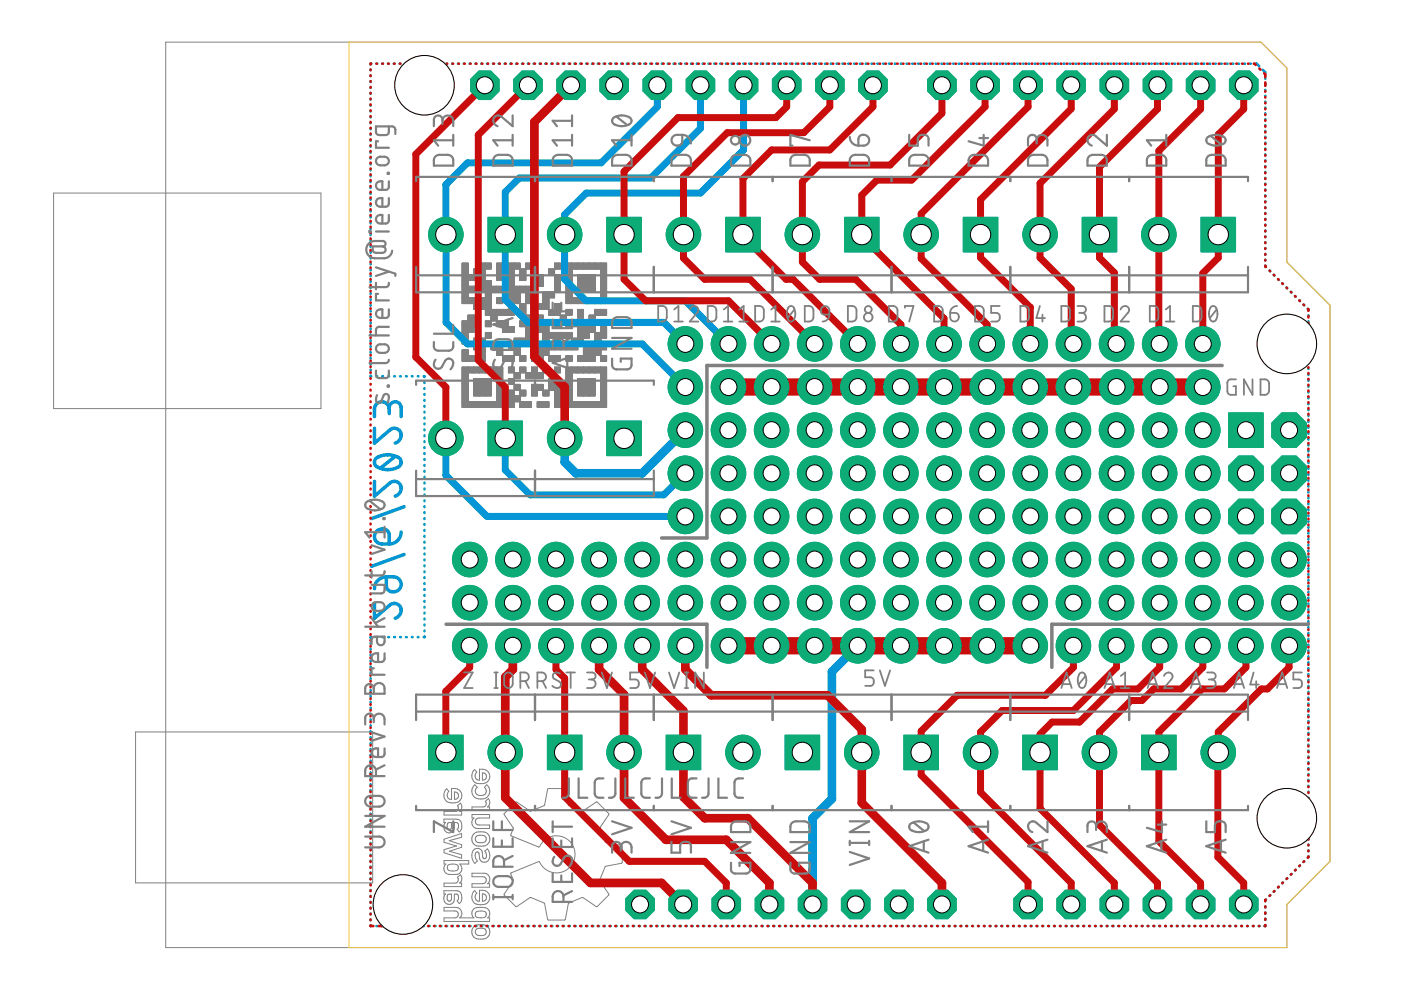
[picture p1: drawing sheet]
<svg xmlns="http://www.w3.org/2000/svg" width="297mm" height="210mm" viewBox="0 0 297 210" stroke-linecap="round" stroke-linejoin="round" font-family="sans-serif">
<g fill="none" stroke="#808080" stroke-width=".21">
<path d="M35.1 8.9h232.3l5.4 5.5v41.2l9.2 9.1v117.9l-9.2 9.2v9.1h-237.7zM11.4 40.9h56.7v45.7h-56.7zM98 57h1.2M98 56.9h1.2M98 56.8h1.2M98 56.7h1.2M98 56.6h1.2M98 56.5h1.2M98 56.4h1.2M98 56.3h1.2M98 56.2h1.2M98 56.1h1.2"/>
<path d="M98 56h1.2M98 55.9h1.2M98 59.5h6.1v9.8h-1.2v-1.3h4.9v2.5M98 58.2h4.9M98 58.2h1.2M98 58.1h1.2M98 58h1.2M98 57.9h1.2M98 57.8h1.2M98 57.7h1.2M98 57.6h1.2M98 57.5h1.2"/>
<path d="M98 57.4h1.2M98 57.3h1.2M98 57.2h1.2M98 57.1h1.2M98 59.4h4.9M98 59.3h4.9M98 59.2h4.9M98 59.1h4.9M98 59h4.9M98 58.9h4.9M98 58.8h4.9M98 58.7h4.9"/>
<path d="M98 58.6h4.9M98 58.5h4.9M98 58.4h4.9M98 58.3h4.9M98 60h1.2M98 59.9h1.2M98 59.8h1.2M98 59.7h1.2M98 59.6h1.2M98 59.5h1.2M100.5 59.5v-2.5h3.6v-1.2h-2.4v6.1M100.5 58.2h2.4"/>
<path d="M100.5 58.1h2.4M100.5 58h2.4M100.5 57.9h2.4M100.5 57.8h2.4M100.5 57.7h2.4M100.5 57.6h2.4M100.5 57.5h2.4M100.5 57.4h2.4M100.5 57.3h2.4M100.5 57.2h2.4M100.5 57.1h2.4M101.7 57h2.4"/>
<path d="M101.7 56.9h2.4M101.7 56.8h2.4M101.7 56.7h2.4M101.7 56.6h2.4M101.7 56.5h2.4M101.7 56.4h2.4M101.7 56.3h2.4M101.7 56.2h2.4M101.7 56.1h2.4M101.7 56h2.4M101.7 55.9h2.4M101.7 60h2.4"/>
<path d="M101.7 59.9h2.4M101.7 59.8h2.4M101.7 59.7h2.4M101.7 59.6h2.4M101.7 59.5h2.4M102.9 55.8v11h6.1v-11M105.3 57h8.6M105.3 57h4.9M105.3 56.9h4.9M105.3 56.8h4.9M105.3 56.7h4.9M105.3 56.6h4.9"/>
<path d="M105.3 56.5h4.9M105.3 56.4h4.9M105.3 56.3h4.9M105.3 56.2h4.9M105.3 56.1h4.9M105.3 56h4.9M105.3 55.9h4.9M105.3 58.2h3.7M105.3 58.2h1.3M105.3 58.1h1.3M105.3 58h1.3M105.3 57.9h1.3"/>
<path d="M105.3 57.8h1.3M105.3 57.7h1.3M105.3 57.6h1.3M105.3 57.5h1.3M105.3 57.4h1.3M105.3 57.3h1.3M105.3 57.2h1.3M105.3 57.1h1.3M105.3 59.4h3.7M105.3 59.3h3.7M105.3 59.2h3.7M105.3 59.1h3.7"/>
<path d="M105.3 59h3.7M105.3 58.9h3.7M105.3 58.8h3.7M105.3 58.7h3.7M105.3 58.6h3.7M105.3 58.5h3.7M105.3 58.4h3.7M105.3 58.3h3.7M106.6 55.8v3.7M107.8 55.8v11M107.8 58.2h1.2M107.8 58.1h1.2"/>
<path d="M107.8 58h1.2M107.8 57.9h1.2M107.8 57.8h1.2M107.8 57.7h1.2M107.8 57.6h1.2M107.8 57.5h1.2M107.8 57.4h1.2M107.8 57.3h1.2M107.8 57.2h1.2M107.8 57.1h1.2M107.8 60h1.2M107.8 59.9h1.2"/>
<path d="M107.8 59.8h1.2M107.8 59.7h1.2M107.8 59.6h1.2M107.8 59.5h1.2M109 59.5h-3.7v-3.7h4.9v3.7h1.3v-3.7h2.4v6.1h-15.9M110.2 58.2h1.3M110.2 58.1h1.3M110.2 58h1.3M110.2 57.9h1.3M110.2 57.8h1.3M110.2 57.7h1.3M110.2 57.6h1.3"/>
<path d="M110.2 57.5h1.3M110.2 57.4h1.3M110.2 57.3h1.3M110.2 57.2h1.3M110.2 57.1h1.3M110.2 59.4h1.3M110.2 59.3h1.3M110.2 59.2h1.3M110.2 59.1h1.3M110.2 59h1.3M110.2 58.9h1.3M110.2 58.8h1.3"/>
<path d="M110.2 58.7h1.3M110.2 58.6h1.3M110.2 58.5h1.3M110.2 58.4h1.3M110.2 58.3h1.3M111.5 57h2.4M111.5 56.9h2.4M111.5 56.8h2.4M111.5 56.7h2.4M111.5 56.6h2.4M111.5 56.5h2.4M111.5 56.4h2.4"/>
<path d="M111.5 56.3h2.4M111.5 56.2h2.4M111.5 56.1h2.4M111.5 56h2.4M111.5 55.9h2.4M112.7 55.8v3.7h2.4M112.7 58.2l2.4 .1v2.4h-17.1M112.7 58.2h1.2M112.7 58.1h1.2M112.7 58h1.2M112.7 57.9h1.2M112.7 57.8h1.2"/>
<path d="M112.7 57.7h1.2M112.7 57.6h1.2M112.7 57.5h1.2M112.7 57.4h1.2M112.7 57.3h1.2M112.7 57.2h1.2M112.7 57.1h1.2M112.7 59.4h2.4M112.7 59.3h2.4M112.7 59.2h2.4M112.7 59.1h2.4M112.7 59h2.4"/>
<path d="M112.7 58.9h2.4M112.7 58.8h2.4M112.7 58.7h2.4M112.7 58.6h2.4M112.7 58.5h2.4M112.7 58.4h2.4M112.7 58.3h2.4M113.9 60h1.2M113.9 59.9h1.2M113.9 59.8h1.2M113.9 59.7h1.2M113.9 59.6h1.2"/>
<path d="M113.9 59.5h1.2M116.4 58.2h1.2M116.4 58.1h1.2M116.4 58h1.2M116.4 57.9h1.2M116.4 57.8h1.2M116.4 57.7h1.2M116.4 57.6h1.2M116.4 57.5h1.2M116.4 57.4h1.2M116.4 57.3h1.2M116.4 57.2h1.2"/>
<path d="M116.4 57.1h1.2M117.6 57h1.2M117.6 56.9h1.2M117.6 56.8h1.2M117.6 56.7h1.2M117.6 56.6h1.2M117.6 56.5h1.2M117.6 56.4h1.2M117.6 56.3h1.2M117.6 56.2h1.2M117.6 56.1h1.2M117.6 56h1.2"/>
<path d="M117.6 55.9h1.2M117.6 59.5h1.2M117.6 59.4h1.2M117.6 59.3h1.2M117.6 59.2h1.2M117.6 59.1h1.2M117.6 59h1.2M117.6 58.9h1.2M117.6 58.8h1.2M117.6 58.7h1.2M117.6 58.6h1.2M117.6 58.5h1.2"/>
<path d="M117.6 58.4h1.2M117.6 58.3h1.2M117.6 60h1.2M117.6 59.9h1.2M117.6 59.8h1.2M117.6 59.7h1.2M117.6 59.6h1.2M120 55.8h8.6v8.6l-8.6-.1zM120 57h8.6M120 56.9h8.6M120 56.8h8.6M120 56.7h8.6"/>
<path d="M120 56.6h8.6M120 56.5h8.6M120 56.4h8.6M120 56.3h8.6M120 56.2h8.6M120 56.1h8.6M120 56h8.6M120 55.9h8.6M120 58.2h1.3M120 58.1h1.3M120 58h1.3M120 57.9h1.3"/>
<path d="M120 57.8h1.3M120 57.7h1.3M120 57.6h1.3M120 57.5h1.3M120 57.4h1.3M120 57.3h1.3M120 57.2h1.3M120 57.1h1.3M120 59.5h1.3M120 59.4h1.3M120 59.3h1.3M120 59.2h1.3"/>
<path d="M120 59.1h1.3M120 59h1.3M120 58.9h1.3M120 58.8h1.3M120 58.7h1.3M120 58.6h1.3M120 58.5h1.3M120 58.4h1.3M120 58.3h1.3M120 60h1.3M120 59.9h1.3M120 59.8h1.3"/>
<path d="M120 59.7h1.3M120 59.6h1.3M121.3 55.8v8.6M122.5 55.8v1.2M122.5 58.3h3.7v3.6h-3.7zM122.5 59.5h3.7M122.5 59.4h3.7M122.5 59.3h3.7M122.5 59.2h3.7M122.5 59.1h3.7M122.5 59h3.7M122.5 58.9h3.7"/>
<path d="M122.5 58.8h3.7M122.5 58.7h3.7M122.5 58.6h3.7M122.5 58.5h3.7M122.5 58.4h3.7M122.5 58.3h3.7M122.5 60h3.7M122.5 59.9h3.7M122.5 59.8h3.7M122.5 59.7h3.7M122.5 59.6h3.7M123.7 55.8v1.2"/>
<path d="M123.7 58.3v3.6M124.9 55.8v1.2M124.9 58.3v3.6M126.2 55.8v1.2M127.4 55.8v8.6M127.4 58.2h1.2M127.4 58.1h1.2M127.4 58h1.2M127.4 57.9h1.2M127.4 57.8h1.2M127.4 57.7h1.2M127.4 57.6h1.2"/>
<path d="M127.4 57.5h1.2M127.4 57.4h1.2M127.4 57.3h1.2M127.4 57.2h1.2M127.4 57.1h1.2M127.4 59.5h1.2M127.4 59.4h1.2M127.4 59.3h1.2M127.4 59.2h1.2M127.4 59.1h1.2M127.4 59h1.2M127.4 58.9h1.2"/>
<path d="M127.4 58.8h1.2M127.4 58.7h1.2M127.4 58.6h1.2M127.4 58.5h1.2M127.4 58.4h1.2M127.4 58.3h1.2M127.4 60h1.2M127.4 59.9h1.2M127.4 59.8h1.2M127.4 59.7h1.2M127.4 59.6h1.2M98 77.8h8.6v8.6h-8.6z"/>
<path d="M98 60.6h1.2M98 60.5h1.2M98 60.4h1.2M98 60.3h1.2M98 60.2h1.2M98 60.1h1.2M98 61.8h15.9M98 61.7h15.9M98 61.6h15.9M98 61.5h15.9M98 61.4h15.9M98 61.3h15.9"/>
<path d="M98 61.2h15.9M98 61.1h15.9M98 61h15.9M98 60.9h15.9M98 60.8h15.9M98 60.7h15.9M98 63.1h6.1M98 63.1h1.2M98 63h1.2M98 62.9h1.2M98 62.8h1.2M98 62.7h1.2"/>
<path d="M98 62.6h1.2M98 62.5h1.2M98 62.4h1.2M98 62.3h1.2M98 62.2h1.2M98 62.1h1.2M98 62h1.2M98 64.3h6.1M98 64.2h6.1M98 64.1h6.1M98 64h6.1M98 63.9h6.1"/>
<path d="M98 63.8h6.1M98 63.7h6.1M98 63.6h6.1M98 63.5h6.1M98 63.4h6.1M98 63.3h6.1M98 63.2h6.1M98 69.2h3.7M98 69.1h3.7M98 69h3.7M98 68.9h3.7M98 68.8h3.7"/>
<path d="M98 68.7h3.7M98 68.6h3.7M98 68.5h3.7M98 68.4h3.7M98 68.3h3.7M98 68.2h3.7M98 68.1h3.7M98 70.4h2.5M98 70.3h2.5M98 70.2h2.5M98 70.1h2.5M98 70h2.5"/>
<path d="M98 69.9h2.5M98 69.8h2.5M98 69.7h2.5M98 69.6h2.5M98 69.5h2.5M98 69.4h2.5M98 69.3h2.5M98 71.7h1.2M98 71.6h1.2M98 71.5h1.2M98 71.4h1.2M98 71.3h1.2"/>
<path d="M98 71.2h1.2M98 71.1h1.2M98 71h1.2M98 70.9h1.2M98 70.8h1.2M98 70.7h1.2M98 70.6h1.2M98 70.5h1.2M98 72.9h1.2M98 72.8h1.2M98 72.7h1.2M98 72.6h1.2"/>
<path d="M98 72.5h1.2M98 72.4h1.2M98 72.3h1.2M98 72.2h1.2M98 72.1h1.2M98 72h1.2M98 71.9h1.2M98 71.8h1.2M98 75.4h4.9M98 75.3h1.2M98 75.2h1.2M98 75.1h1.2"/>
<path d="M98 75h1.2M98 74.9h1.2M98 74.8h1.2M98 74.7h1.2M98 74.6h1.2M98 74.5h1.2M98 74.4h1.2M98 74.3h1.2M98 74.2h1.2M98 76.5h4.9M98 76.4h4.9M98 76.3h4.9"/>
<path d="M98 76.2h4.9M98 76.1h4.9M98 76h4.9M98 75.9h4.9M98 75.8h4.9M98 75.7h4.9M98 75.6h4.9M98 75.5h4.9M98 79.1h8.6M98 79h8.6M98 78.9h8.6M98 78.8h8.6"/>
<path d="M98 78.7h8.6M98 78.6h8.6M98 78.5h8.6M98 78.4h8.6M98 78.3h8.6M98 78.2h8.6M98 78.1h8.6M98 78h8.6M98 77.9h8.6M98 80h1.2M98 79.9h1.2M98 79.8h1.2"/>
<path d="M98 79.7h1.2M98 79.6h1.2M98 79.5h1.2M98 79.4h1.2M98 79.3h1.2M98 79.2h1.2M98 79.1h1.2M99.2 77.8v8.6M99.2 67.9h2.5M99.2 67.8h2.5M99.2 67.7h2.5M99.2 67.6h2.5"/>
<path d="M99.2 67.5h2.5M99.2 67.4h2.5M99.2 67.3h2.5M99.2 67.2h2.5M99.2 67.1h2.5M99.2 67h2.5M99.2 66.9h2.5M100.5 60.7v1.2M100.5 63.1v2.5h8.5M100.5 66.8v3.7h-2.5M100.5 75.4v1.2M100.5 77.8v1.3"/>
<path d="M100.5 65.6h3.6M100.5 65.5h3.6M100.5 65.4h3.6M100.5 65.3h3.6M100.5 65.2h3.6M100.5 65.1h3.6M100.5 65h3.6M100.5 64.9h3.6M100.5 64.8h3.6M100.5 64.7h3.6M100.5 64.6h3.6M100.5 64.5h3.6"/>
<path d="M100.5 64.4h3.6M100.5 72.9h2.4M100.5 72.8h2.4M100.5 72.7h2.4M100.5 72.6h2.4M100.5 72.5h2.4M100.5 72.4h2.4M100.5 72.3h2.4M100.5 72.2h2.4M100.5 72.1h2.4M100.5 72h2.4M100.5 71.9h2.4"/>
<path d="M100.5 71.8h2.4M100.5 74.1h2.4M100.5 74h2.4M100.5 73.9h2.4M100.5 73.8h2.4M100.5 73.7h2.4M100.5 73.6h2.4M100.5 73.5h2.4M100.5 73.4h2.4M100.5 73.3h2.4M100.5 73.2h2.4M100.5 73.1h2.4"/>
<path d="M100.5 73h2.4M101.7 68h-3.7v4.9h1.2v-6.1h2.5v2.5h-3.7M101.7 63.1v2.5M101.7 71.7v4.9M101.7 77.8v1.3M101.7 60.6h2.4M101.7 60.5h2.4M101.7 60.4h2.4M101.7 60.3h2.4M101.7 60.2h2.4M101.7 60.1h2.4M101.7 75.3h1.2"/>
<path d="M101.7 75.2h1.2M101.7 75.1h1.2M101.7 75h1.2M101.7 74.9h1.2M101.7 74.8h1.2M101.7 74.7h1.2M101.7 74.6h1.2M101.7 74.5h1.2M101.7 74.4h1.2M101.7 74.3h1.2M101.7 74.2h1.2M102.9 74.1l-2.4 .1v-2.5h3.6v-1.2h-1.2v6.1h-4.9v-2.4h1.2v2.4"/>
<path d="M102.9 77.8v1.3M102.9 63.1h1.2M102.9 63h1.2M102.9 62.9h1.2M102.9 62.8h1.2M102.9 62.7h1.2M102.9 62.6h1.2M102.9 62.5h1.2M102.9 62.4h1.2M102.9 62.3h1.2M102.9 62.2h1.2M102.9 62.1h1.2"/>
<path d="M102.9 62h1.2M102.9 66.8h6.1M102.9 66.7h6.1M102.9 66.6h6.1M102.9 66.5h6.1M102.9 66.4h6.1M102.9 66.3h6.1M102.9 66.2h6.1M102.9 66.1h6.1M102.9 66h6.1M102.9 65.9h6.1M102.9 65.8h6.1"/>
<path d="M102.9 65.7h6.1M102.9 69.2h1.2M102.9 69.1h1.2M102.9 69h1.2M102.9 68.9h1.2M102.9 68.8h1.2M102.9 68.7h1.2M102.9 68.6h1.2M102.9 68.5h1.2M102.9 68.4h1.2M102.9 68.3h1.2M102.9 68.2h1.2"/>
<path d="M102.9 68.1h1.2M102.9 71.6h1.2M102.9 71.5h1.2M102.9 71.4h1.2M102.9 71.3h1.2M102.9 71.2h1.2M102.9 71.1h1.2M102.9 71h1.2M102.9 70.9h1.2M102.9 70.8h1.2M102.9 70.7h1.2M102.9 70.6h1.2"/>
<path d="M102.9 70.5h1.2M104.1 64.3l-6.1 .1v-8.6h1.2v8.6M104.1 77.8v1.3M104.1 67.9h1.2M104.1 67.8h1.2M104.1 67.7h1.2M104.1 67.6h1.2M104.1 67.5h1.2M104.1 67.4h1.2M104.1 67.3h1.2M104.1 67.2h1.2M104.1 67.1h1.2"/>
<path d="M104.1 67h1.2M104.1 66.9h1.2M104.1 74.1h2.5M104.1 74h2.5M104.1 73.9h2.5M104.1 73.8h2.5M104.1 73.7h2.5M104.1 73.6h2.5M104.1 73.5h2.5M104.1 73.4h2.5M104.1 73.3h2.5M104.1 73.2h2.5"/>
<path d="M104.1 73.1h2.5M104.1 73h2.5M105.3 63.1h1.3v1.3l-1.3-.1zM105.3 65.6v3.7h3.7v1.2h-2.4v-2.5M105.3 60.7v1.2M105.3 77.8v8.6M105.3 64.3h1.3M105.3 64.2h1.3M105.3 64.1h1.3M105.3 64h1.3M105.3 63.9h1.3M105.3 63.8h1.3"/>
<path d="M105.3 63.7h1.3M105.3 63.6h1.3M105.3 63.5h1.3M105.3 63.4h1.3M105.3 63.3h1.3M105.3 63.2h1.3M105.3 69.2h2.5M105.3 69.1h2.5M105.3 69h2.5M105.3 68.9h2.5M105.3 68.8h2.5M105.3 68.7h2.5"/>
<path d="M105.3 68.6h2.5M105.3 68.5h2.5M105.3 68.4h2.5M105.3 68.3h2.5M105.3 68.2h2.5M105.3 68.1h2.5M105.3 75.3h1.3M105.3 75.2h1.3M105.3 75.1h1.3M105.3 75h1.3M105.3 74.9h1.3M105.3 74.8h1.3"/>
<path d="M105.3 74.7h1.3M105.3 74.6h1.3M105.3 74.5h1.3M105.3 74.4h1.3M105.3 74.3h1.3M105.3 74.2h1.3M105.3 80h1.3M105.3 79.9h1.3M105.3 79.8h1.3M105.3 79.7h1.3M105.3 79.6h1.3M105.3 79.5h1.3"/>
<path d="M105.3 79.4h1.3M105.3 79.3h1.3M105.3 79.2h1.3M105.3 79.1h1.3M106.6 60.7v1.2M106.6 65.6v1.2M106.6 70.4h2.4M106.6 70.3h2.4M106.6 70.2h2.4M106.6 70.1h2.4M106.6 70h2.4M106.6 69.9h2.4"/>
<path d="M106.6 69.8h2.4M106.6 69.7h2.4M106.6 69.6h2.4M106.6 69.5h2.4M106.6 69.4h2.4M106.6 69.3h2.4M106.6 76.5h2.4M106.6 76.4h2.4M106.6 76.3h2.4M106.6 76.2h2.4M106.6 76.1h2.4M106.6 76h2.4"/>
<path d="M106.6 75.9h2.4M106.6 75.8h2.4M106.6 75.7h2.4M106.6 75.6h2.4M106.6 75.5h2.4M106.6 75.4h2.4M107.8 75.4v1.2M107.8 60.6h1.2M107.8 60.5h1.2M107.8 60.4h1.2M107.8 60.3h1.2M107.8 60.2h1.2"/>
<path d="M107.8 60.1h1.2M107.8 63.1h2.4M107.8 63h2.4M107.8 62.9h2.4M107.8 62.8h2.4M107.8 62.7h2.4M107.8 62.6h2.4M107.8 62.5h2.4M107.8 62.4h2.4M107.8 62.3h2.4M107.8 62.2h2.4M107.8 62.1h2.4"/>
<path d="M107.8 62h2.4M107.8 64.3h8.6M107.8 64.3h2.4M107.8 64.2h2.4M107.8 64.1h2.4M107.8 64h2.4M107.8 63.9h2.4M107.8 63.8h2.4M107.8 63.7h2.4M107.8 63.6h2.4M107.8 63.5h2.4M107.8 63.4h2.4"/>
<path d="M107.8 63.3h2.4M107.8 63.2h2.4M107.8 65.6h1.2M107.8 65.5h1.2M107.8 65.4h1.2M107.8 65.3h1.2M107.8 65.2h1.2M107.8 65.1h1.2M107.8 65h1.2M107.8 64.9h1.2M107.8 64.8h1.2M107.8 64.7h1.2"/>
<path d="M107.8 64.6h1.2M107.8 64.5h1.2M107.8 64.4h1.2M107.8 74.1h2.4M107.8 74h2.4M107.8 73.9h2.4M107.8 73.8h2.4M107.8 73.7h2.4M107.8 73.6h2.4M107.8 73.5h2.4M107.8 73.4h2.4M107.8 73.3h2.4"/>
<path d="M107.8 73.2h2.4M107.8 73.1h2.4M107.8 73h2.4M107.8 79h1.2M107.8 78.9h1.2M107.8 78.8h1.2M107.8 78.7h1.2M107.8 78.6h1.2M107.8 78.5h1.2M107.8 78.4h1.2M107.8 78.3h1.2M107.8 78.2h1.2"/>
<path d="M107.8 78.1h1.2M107.8 78h1.2M107.8 77.9h1.2M109 72.9h3.7M109 72.8h3.7M109 72.7h3.7M109 72.6h3.7M109 72.5h3.7M109 72.4h3.7M109 72.3h3.7M109 72.2h3.7M109 72.1h3.7"/>
<path d="M109 72h3.7M109 71.9h3.7M109 71.8h3.7M109 75.3h1.2M109 75.2h1.2M109 75.1h1.2M109 75h1.2M109 74.9h1.2M109 74.8h1.2M109 74.7h1.2M109 74.6h1.2M109 74.5h1.2"/>
<path d="M109 74.4h1.2M109 74.3h1.2M109 74.2h1.2M109 80h1.2M109 79.9h1.2M109 79.8h1.2M109 79.7h1.2M109 79.6h1.2M109 79.5h1.2M109 79.4h1.2M109 79.3h1.2M109 79.2h1.2"/>
<path d="M109 79.1h1.2M110.2 60.7v6.1h2.5v9.8h2.4v-9.8h-1.2v4.9h-4.9v4.9h-2.4v-3.7h-2.5v1.3l2.5-.1M110.2 71.7v4.9h1.3v-1.2h-6.2v-2.5M110.2 74.1l-2.4 .1v-1.3h20.8v1.3l-4.9-.1M110.2 65.6h1.3M110.2 65.5h1.3M110.2 65.4h1.3M110.2 65.3h1.3M110.2 65.2h1.3M110.2 65.1h1.3M110.2 65h1.3M110.2 64.9h1.3"/>
<path d="M110.2 64.8h1.3M110.2 64.7h1.3M110.2 64.6h1.3M110.2 64.5h1.3M110.2 64.4h1.3M110.2 66.8h1.3M110.2 66.7h1.3M110.2 66.6h1.3M110.2 66.5h1.3M110.2 66.4h1.3M110.2 66.3h1.3M110.2 66.2h1.3"/>
<path d="M110.2 66.1h1.3M110.2 66h1.3M110.2 65.9h1.3M110.2 65.8h1.3M110.2 65.7h1.3M110.2 69.2h6.2M110.2 69.1h6.2M110.2 69h6.2M110.2 68.9h6.2M110.2 68.8h6.2M110.2 68.7h6.2M110.2 68.6h6.2"/>
<path d="M110.2 68.5h6.2M110.2 68.4h6.2M110.2 68.3h6.2M110.2 68.2h6.2M110.2 68.1h6.2M110.2 76.5h1.3M110.2 76.4h1.3M110.2 76.3h1.3M110.2 76.2h1.3M110.2 76.1h1.3M110.2 76h1.3M110.2 75.9h1.3"/>
<path d="M110.2 75.8h1.3M110.2 75.7h1.3M110.2 75.6h1.3M110.2 75.5h1.3M110.2 75.4h1.3M110.2 79h1.3M110.2 78.9h1.3M110.2 78.8h1.3M110.2 78.7h1.3M110.2 78.6h1.3M110.2 78.5h1.3M110.2 78.4h1.3"/>
<path d="M110.2 78.3h1.3M110.2 78.2h1.3M110.2 78.1h1.3M110.2 78h1.3M110.2 77.9h1.3M111.5 60.7v12.2M111.5 63.1h2.4v2.5M111.5 70.5h9.8v3.7M111.5 63.1h1.2M111.5 63h1.2M111.5 62.9h1.2M111.5 62.8h1.2"/>
<path d="M111.5 62.7h1.2M111.5 62.6h1.2M111.5 62.5h1.2M111.5 62.4h1.2M111.5 62.3h1.2M111.5 62.2h1.2M111.5 62.1h1.2M111.5 62h1.2M111.5 64.3h2.4M111.5 64.2h2.4M111.5 64.1h2.4M111.5 64h2.4"/>
<path d="M111.5 63.9h2.4M111.5 63.8h2.4M111.5 63.7h2.4M111.5 63.6h2.4M111.5 63.5h2.4M111.5 63.4h2.4M111.5 63.3h2.4M111.5 63.2h2.4M111.5 67.9h1.2M111.5 67.8h1.2M111.5 67.7h1.2M111.5 67.6h1.2"/>
<path d="M111.5 67.5h1.2M111.5 67.4h1.2M111.5 67.3h1.2M111.5 67.2h1.2M111.5 67.1h1.2M111.5 67h1.2M111.5 66.9h1.2M111.5 70.4h4.9M111.5 70.3h4.9M111.5 70.2h4.9M111.5 70.1h4.9M111.5 70h4.9"/>
<path d="M111.5 69.9h4.9M111.5 69.8h4.9M111.5 69.7h4.9M111.5 69.6h4.9M111.5 69.5h4.9M111.5 69.4h4.9M111.5 69.3h4.9M111.5 71.6h2.4M111.5 71.5h2.4M111.5 71.4h2.4M111.5 71.3h2.4M111.5 71.2h2.4"/>
<path d="M111.5 71.1h2.4M111.5 71h2.4M111.5 70.9h2.4M111.5 70.8h2.4M111.5 70.7h2.4M111.5 70.6h2.4M111.5 70.5h2.4M111.5 80h3.6M111.5 79.9h3.6M111.5 79.8h3.6M111.5 79.7h3.6M111.5 79.6h3.6"/>
<path d="M111.5 79.5h3.6M111.5 79.4h3.6M111.5 79.3h3.6M111.5 79.2h3.6M111.5 79.1h3.6M112.7 60.7v4.9h6.1M112.7 74.1l9.8 .1v-8.6h1.2v11M112.7 65.6h3.7M112.7 65.5h3.7M112.7 65.4h3.7M112.7 65.3h3.7M112.7 65.2h3.7"/>
<path d="M112.7 65.1h3.7M112.7 65h3.7M112.7 64.9h3.7M112.7 64.8h3.7M112.7 64.7h3.7M112.7 64.6h3.7M112.7 64.5h3.7M112.7 64.4h3.7M112.7 74.1h9.8M112.7 74h9.8M112.7 73.9h9.8M112.7 73.8h9.8"/>
<path d="M112.7 73.7h9.8M112.7 73.6h9.8M112.7 73.5h9.8M112.7 73.4h9.8M112.7 73.3h9.8M112.7 73.2h9.8M112.7 73.1h9.8M112.7 73h9.8M112.7 75.3h3.7M112.7 75.2h3.7M112.7 75.1h3.7M112.7 75h3.7"/>
<path d="M112.7 74.9h3.7M112.7 74.8h3.7M112.7 74.7h3.7M112.7 74.6h3.7M112.7 74.5h3.7M112.7 74.4h3.7M112.7 74.3h3.7M112.7 74.2h3.7M112.7 76.5h2.4M112.7 76.4h2.4M112.7 76.3h2.4M112.7 76.2h2.4"/>
<path d="M112.7 76.1h2.4M112.7 76h2.4M112.7 75.9h2.4M112.7 75.8h2.4M112.7 75.7h2.4M112.7 75.6h2.4M112.7 75.5h2.4M112.7 75.4h2.4M112.7 79h1.2M112.7 78.9h1.2M112.7 78.8h1.2M112.7 78.7h1.2"/>
<path d="M112.7 78.6h1.2M112.7 78.5h1.2M112.7 78.4h1.2M112.7 78.3h1.2M112.7 78.2h1.2M112.7 78.1h1.2M112.7 78h1.2M112.7 77.9h1.2M113.9 72.9v3.7M113.9 60.6h1.2M113.9 60.5h1.2M113.9 60.4h1.2"/>
<path d="M113.9 60.3h1.2M113.9 60.2h1.2M113.9 60.1h1.2M113.9 67.9h1.2M113.9 67.8h1.2M113.9 67.7h1.2M113.9 67.6h1.2M113.9 67.5h1.2M113.9 67.4h1.2M113.9 67.3h1.2M113.9 67.2h1.2M113.9 67.1h1.2"/>
<path d="M113.9 67h1.2M113.9 66.9h1.2M115.1 63.1h2.5v-7.3h1.2v1.2h-2.4v1.3h2.4v3.6h-3.7v3.7M115.1 71.7h9.8v-4.9h3.7v-1.2h-2.4v11h-3.7v-1.2h6.1v1.2h-1.2v-7.3h1.2v2.4h-2.4M115.1 63.1h2.5M115.1 63h2.5M115.1 62.9h2.5M115.1 62.8h2.5M115.1 62.7h2.5M115.1 62.6h2.5M115.1 62.5h2.5M115.1 62.4h2.5"/>
<path d="M115.1 62.3h2.5M115.1 62.2h2.5M115.1 62.1h2.5M115.1 62h2.5M115.1 64.3h1.3M115.1 64.2h1.3M115.1 64.1h1.3M115.1 64h1.3M115.1 63.9h1.3M115.1 63.8h1.3M115.1 63.7h1.3M115.1 63.6h1.3"/>
<path d="M115.1 63.5h1.3M115.1 63.4h1.3M115.1 63.3h1.3M115.1 63.2h1.3M115.1 71.6h6.2M115.1 71.5h6.2M115.1 71.4h6.2M115.1 71.3h6.2M115.1 71.2h6.2M115.1 71.1h6.2M115.1 71h6.2M115.1 70.9h6.2"/>
<path d="M115.1 70.8h6.2M115.1 70.7h6.2M115.1 70.6h6.2M115.1 70.5h6.2M115.1 72.9h1.3M115.1 72.8h1.3M115.1 72.7h1.3M115.1 72.6h1.3M115.1 72.5h1.3M115.1 72.4h1.3M115.1 72.3h1.3M115.1 72.2h1.3"/>
<path d="M115.1 72.1h1.3M115.1 72h1.3M115.1 71.9h1.3M115.1 71.8h1.3M115.1 79h1.3M115.1 78.9h1.3M115.1 78.8h1.3M115.1 78.7h1.3M115.1 78.6h1.3M115.1 78.5h1.3M115.1 78.4h1.3M115.1 78.3h1.3"/>
<path d="M115.1 78.2h1.3M115.1 78.1h1.3M115.1 78h1.3M115.1 77.9h1.3M116.4 69.3h-6.2v-1.3h6.2v8.6h2.4v-1.2h-6.1M116.4 61.9v4.9h4.9v-1.2h-1.3v3.7h6.2M116.4 66.8h2.4M116.4 66.7h2.4M116.4 66.6h2.4M116.4 66.5h2.4M116.4 66.4h2.4M116.4 66.3h2.4"/>
<path d="M116.4 66.2h2.4M116.4 66.1h2.4M116.4 66h2.4M116.4 65.9h2.4M116.4 65.8h2.4M116.4 65.7h2.4M116.4 76.5h2.4M116.4 76.4h2.4M116.4 76.3h2.4M116.4 76.2h2.4M116.4 76.1h2.4M116.4 76h2.4"/>
<path d="M116.4 75.9h2.4M116.4 75.8h2.4M116.4 75.7h2.4M116.4 75.6h2.4M116.4 75.5h2.4M116.4 75.4h2.4M117.6 66.8v-2.4h1.2v4.9h-1.2v-1.3h6.1M117.6 77.8h1.2v1.3h-1.2zM117.6 70.5v3.7M117.6 75.4v1.2M117.6 60.7h1.2M117.6 60.6h1.2"/>
<path d="M117.6 60.5h1.2M117.6 60.4h1.2M117.6 60.3h1.2M117.6 60.2h1.2M117.6 60.1h1.2M117.6 61.8h1.2M117.6 61.7h1.2M117.6 61.6h1.2M117.6 61.5h1.2M117.6 61.4h1.2M117.6 61.3h1.2M117.6 61.2h1.2"/>
<path d="M117.6 61.1h1.2M117.6 61h1.2M117.6 60.9h1.2M117.6 60.8h1.2M117.6 65.6h1.2M117.6 65.5h1.2M117.6 65.4h1.2M117.6 65.3h1.2M117.6 65.2h1.2M117.6 65.1h1.2M117.6 65h1.2M117.6 64.9h1.2"/>
<path d="M117.6 64.8h1.2M117.6 64.7h1.2M117.6 64.6h1.2M117.6 64.5h1.2M117.6 64.4h1.2M117.6 69.2h1.2M117.6 69.1h1.2M117.6 69h1.2M117.6 68.9h1.2M117.6 68.8h1.2M117.6 68.7h1.2M117.6 68.6h1.2"/>
<path d="M117.6 68.5h1.2M117.6 68.4h1.2M117.6 68.3h1.2M117.6 68.2h1.2M117.6 68.1h1.2M117.6 72.9h1.2M117.6 72.8h1.2M117.6 72.7h1.2M117.6 72.6h1.2M117.6 72.5h1.2M117.6 72.4h1.2M117.6 72.3h1.2"/>
<path d="M117.6 72.2h1.2M117.6 72.1h1.2M117.6 72h1.2M117.6 71.9h1.2M117.6 71.8h1.2M117.6 79h1.2M117.6 78.9h1.2M117.6 78.8h1.2M117.6 78.7h1.2M117.6 78.6h1.2M117.6 78.5h1.2M117.6 78.4h1.2"/>
<path d="M117.6 78.3h1.2M117.6 78.2h1.2M117.6 78.1h1.2M117.6 78h1.2M117.6 77.9h1.2M118.8 70.5v3.7M118.8 67.9h1.2M118.8 67.8h1.2M118.8 67.7h1.2M118.8 67.6h1.2M118.8 67.5h1.2M118.8 67.4h1.2"/>
<path d="M118.8 67.3h1.2M118.8 67.2h1.2M118.8 67.1h1.2M118.8 67h1.2M118.8 66.9h1.2M120 75.4h1.3v1.2h-1.3zM120 70.5v1.2M120 72.9v1.3M120 77.8h8.6v8.6h-8.6zM120 60.7h1.3M120 60.6h1.3M120 60.5h1.3"/>
<path d="M120 60.4h1.3M120 60.3h1.3M120 60.2h1.3M120 60.1h1.3M120 61.9h1.3M120 61.8h1.3M120 61.7h1.3M120 61.6h1.3M120 61.5h1.3M120 61.4h1.3M120 61.3h1.3M120 61.2h1.3"/>
<path d="M120 61.1h1.3M120 61h1.3M120 60.9h1.3M120 60.8h1.3M120 63.1h8.6M120 63.1h1.3M120 63h1.3M120 62.9h1.3M120 62.8h1.3M120 62.7h1.3M120 62.6h1.3M120 62.5h1.3"/>
<path d="M120 62.4h1.3M120 62.3h1.3M120 62.2h1.3M120 62.1h1.3M120 62h1.3M120 64.3h8.6M120 64.2h8.6M120 64.1h8.6M120 64h8.6M120 63.9h8.6M120 63.8h8.6M120 63.7h8.6"/>
<path d="M120 63.6h8.6M120 63.5h8.6M120 63.4h8.6M120 63.3h8.6M120 63.2h8.6M120 66.8h1.3M120 66.7h1.3M120 66.6h1.3M120 66.5h1.3M120 66.4h1.3M120 66.3h1.3M120 66.2h1.3"/>
<path d="M120 66.1h1.3M120 66h1.3M120 65.9h1.3M120 65.8h1.3M120 65.7h1.3M120 69.2h3.7M120 69.1h3.7M120 69h3.7M120 68.9h3.7M120 68.8h3.7M120 68.7h3.7M120 68.6h3.7"/>
<path d="M120 68.5h3.7M120 68.4h3.7M120 68.3h3.7M120 68.2h3.7M120 68.1h3.7M120 76.5h1.3M120 76.4h1.3M120 76.3h1.3M120 76.2h1.3M120 76.1h1.3M120 76h1.3M120 75.9h1.3"/>
<path d="M120 75.8h1.3M120 75.7h1.3M120 75.6h1.3M120 75.5h1.3M120 75.4h1.3M120 79.1h8.6M120 79h8.6M120 78.9h8.6M120 78.8h8.6M120 78.7h8.6M120 78.6h8.6M120 78.5h8.6"/>
<path d="M120 78.4h8.6M120 78.3h8.6M120 78.2h8.6M120 78.1h8.6M120 78h8.6M120 77.9h8.6M120 80h1.3M120 79.9h1.3M120 79.8h1.3M120 79.7h1.3M120 79.6h1.3M120 79.5h1.3"/>
<path d="M120 79.4h1.3M120 79.3h1.3M120 79.2h1.3M120 79.1h1.3M121.3 68v1.3M121.3 77.8v8.6M121.3 72.9h2.4M121.3 72.8h2.4M121.3 72.7h2.4M121.3 72.6h2.4M121.3 72.5h2.4M121.3 72.4h2.4"/>
<path d="M121.3 72.3h2.4M121.3 72.2h2.4M121.3 72.1h2.4M121.3 72h2.4M121.3 71.9h2.4M121.3 71.8h2.4M122.5 63.1v1.3M122.5 77.8v1.3M122.5 60.7h3.7M122.5 60.6h3.7M122.5 60.5h3.7M122.5 60.4h3.7"/>
<path d="M122.5 60.3h3.7M122.5 60.2h3.7M122.5 60.1h3.7M122.5 61.8h3.7M122.5 61.7h3.7M122.5 61.6h3.7M122.5 61.5h3.7M122.5 61.4h3.7M122.5 61.3h3.7M122.5 61.2h3.7M122.5 61.1h3.7M122.5 61h3.7"/>
<path d="M122.5 60.9h3.7M122.5 60.8h3.7M122.5 66.8h1.2M122.5 66.7h1.2M122.5 66.6h1.2M122.5 66.5h1.2M122.5 66.4h1.2M122.5 66.3h1.2M122.5 66.2h1.2M122.5 66.1h1.2M122.5 66h1.2M122.5 65.9h1.2"/>
<path d="M122.5 65.8h1.2M122.5 65.7h1.2M122.5 67.9h1.2M122.5 67.8h1.2M122.5 67.7h1.2M122.5 67.6h1.2M122.5 67.5h1.2M122.5 67.4h1.2M122.5 67.3h1.2M122.5 67.2h1.2M122.5 67.1h1.2M122.5 67h1.2"/>
<path d="M122.5 66.9h1.2M122.5 70.5h6.1M122.5 70.4h3.7M122.5 70.3h3.7M122.5 70.2h3.7M122.5 70.1h3.7M122.5 70h3.7M122.5 69.9h3.7M122.5 69.8h3.7M122.5 69.7h3.7M122.5 69.6h3.7M122.5 69.5h3.7"/>
<path d="M122.5 69.4h3.7M122.5 69.3h3.7M122.5 71.6h2.4M122.5 71.5h2.4M122.5 71.4h2.4M122.5 71.3h2.4M122.5 71.2h2.4M122.5 71.1h2.4M122.5 71h2.4M122.5 70.9h2.4M122.5 70.8h2.4M122.5 70.7h2.4"/>
<path d="M122.5 70.6h2.4M122.5 70.5h2.4M122.5 76.5h3.7M122.5 76.4h3.7M122.5 76.3h3.7M122.5 76.2h3.7M122.5 76.1h3.7M122.5 76h3.7M122.5 75.9h3.7M122.5 75.8h3.7M122.5 75.7h3.7M122.5 75.6h3.7"/>
<path d="M122.5 75.5h3.7M122.5 75.4h3.7M123.7 63.1v1.3M123.7 77.8v1.3M123.7 74.1h4.9M123.7 74h4.9M123.7 73.9h4.9M123.7 73.8h4.9M123.7 73.7h4.9M123.7 73.6h4.9M123.7 73.5h4.9M123.7 73.4h4.9"/>
<path d="M123.7 73.3h4.9M123.7 73.2h4.9M123.7 73.1h4.9M123.7 73h4.9M123.7 75.3h3.7M123.7 75.2h3.7M123.7 75.1h3.7M123.7 75h3.7M123.7 74.9h3.7M123.7 74.8h3.7M123.7 74.7h3.7M123.7 74.6h3.7"/>
<path d="M123.7 74.5h3.7M123.7 74.4h3.7M123.7 74.3h3.7M123.7 74.2h3.7M124.9 63.1v1.3M124.9 72.9v3.7M124.9 77.8v1.3M124.9 68h1.3M124.9 67.9h1.3M124.9 67.8h1.3M124.9 67.7h1.3M124.9 67.6h1.3"/>
<path d="M124.9 67.5h1.3M124.9 67.4h1.3M124.9 67.3h1.3M124.9 67.2h1.3M124.9 67.1h1.3M124.9 67h1.3M124.9 66.9h1.3M124.9 69.2h1.3M124.9 69.1h1.3M124.9 69h1.3M124.9 68.9h1.3M124.9 68.8h1.3"/>
<path d="M124.9 68.7h1.3M124.9 68.6h1.3M124.9 68.5h1.3M124.9 68.4h1.3M124.9 68.3h1.3M124.9 68.2h1.3M124.9 68.1h1.3M126.2 63.1v1.3M126.2 77.8v1.3M126.2 66.8h2.4M126.2 66.7h2.4M126.2 66.6h2.4"/>
<path d="M126.2 66.5h2.4M126.2 66.4h2.4M126.2 66.3h2.4M126.2 66.2h2.4M126.2 66.1h2.4M126.2 66h2.4M126.2 65.9h2.4M126.2 65.8h2.4M126.2 65.7h2.4M126.2 71.6h2.4M126.2 71.5h2.4M126.2 71.4h2.4"/>
<path d="M126.2 71.3h2.4M126.2 71.2h2.4M126.2 71.1h2.4M126.2 71h2.4M126.2 70.9h2.4M126.2 70.8h2.4M126.2 70.7h2.4M126.2 70.6h2.4M126.2 70.5h2.4M126.2 72.9h1.2M126.2 72.8h1.2M126.2 72.7h1.2"/>
<path d="M126.2 72.6h1.2M126.2 72.5h1.2M126.2 72.4h1.2M126.2 72.3h1.2M126.2 72.2h1.2M126.2 72.1h1.2M126.2 72h1.2M126.2 71.9h1.2M126.2 71.8h1.2M127.4 65.6v1.2M127.4 77.8v8.6M127.4 60.7h1.2"/>
<path d="M127.4 60.6h1.2M127.4 60.5h1.2M127.4 60.4h1.2M127.4 60.3h1.2M127.4 60.2h1.2M127.4 60.1h1.2M127.4 61.9h1.2M127.4 61.8h1.2M127.4 61.7h1.2M127.4 61.6h1.2M127.4 61.5h1.2M127.4 61.4h1.2"/>
<path d="M127.4 61.3h1.2M127.4 61.2h1.2M127.4 61.1h1.2M127.4 61h1.2M127.4 60.9h1.2M127.4 60.8h1.2M127.4 63.1h1.2M127.4 63h1.2M127.4 62.9h1.2M127.4 62.8h1.2M127.4 62.7h1.2M127.4 62.6h1.2"/>
<path d="M127.4 62.5h1.2M127.4 62.4h1.2M127.4 62.3h1.2M127.4 62.2h1.2M127.4 62.1h1.2M127.4 62h1.2M127.4 70.4h1.2M127.4 70.3h1.2M127.4 70.2h1.2M127.4 70.1h1.2M127.4 70h1.2M127.4 69.9h1.2"/>
<path d="M127.4 69.8h1.2M127.4 69.7h1.2M127.4 69.6h1.2M127.4 69.5h1.2M127.4 69.4h1.2M127.4 69.3h1.2M127.4 76.5h1.2M127.4 76.4h1.2M127.4 76.3h1.2M127.4 76.2h1.2M127.4 76.1h1.2M127.4 76h1.2"/>
<path d="M127.4 75.9h1.2M127.4 75.8h1.2M127.4 75.7h1.2M127.4 75.6h1.2M127.4 75.5h1.2M127.4 75.4h1.2M127.4 80h1.2M127.4 79.9h1.2M127.4 79.8h1.2M127.4 79.7h1.2M127.4 79.6h1.2M127.4 79.5h1.2"/>
<path d="M127.4 79.4h1.2M127.4 79.3h1.2M127.4 79.2h1.2M127.4 79.1h1.2M98 80.3h1.2M98 80.2h1.2M98 80.1h1.2M98 81.4h1.2M98 81.3h1.2M98 81.2h1.2M98 81.1h1.2M98 81h1.2"/>
<path d="M98 80.9h1.2M98 80.8h1.2M98 80.7h1.2M98 80.6h1.2M98 80.5h1.2M98 80.4h1.2M98 82.7h1.2M98 82.6h1.2M98 82.5h1.2M98 82.4h1.2M98 82.3h1.2M98 82.2h1.2"/>
<path d="M98 82.1h1.2M98 82h1.2M98 81.9h1.2M98 81.8h1.2M98 81.7h1.2M98 81.6h1.2M98 81.5h1.2M98 83.9h1.2M98 83.8h1.2M98 83.7h1.2M98 83.6h1.2M98 83.5h1.2"/>
<path d="M98 83.4h1.2M98 83.3h1.2M98 83.2h1.2M98 83.1h1.2M98 83h1.2M98 82.9h1.2M98 82.8h1.2M98 85.2h8.6M98 85.1h1.2M98 85h1.2M98 84.9h1.2M98 84.8h1.2"/>
<path d="M98 84.7h1.2M98 84.6h1.2M98 84.5h1.2M98 84.4h1.2M98 84.3h1.2M98 84.2h1.2M98 84.1h1.2M98 84h1.2M98 86.3h8.6M98 86.2h8.6M98 86.1h8.6M98 86h8.6"/>
<path d="M98 85.9h8.6M98 85.8h8.6M98 85.7h8.6M98 85.6h8.6M98 85.5h8.6M98 85.4h8.6M98 85.3h8.6M100.5 80.3h3.6v3.6h-3.6zM100.5 85.2v1.2M100.5 81.4h3.6M100.5 81.3h3.6M100.5 81.2h3.6"/>
<path d="M100.5 81.1h3.6M100.5 81h3.6M100.5 80.9h3.6M100.5 80.8h3.6M100.5 80.7h3.6M100.5 80.6h3.6M100.5 80.5h3.6M100.5 80.4h3.6M100.5 80.3h3.6M100.5 82.7h3.6M100.5 82.6h3.6M100.5 82.5h3.6"/>
<path d="M100.5 82.4h3.6M100.5 82.3h3.6M100.5 82.2h3.6M100.5 82.1h3.6M100.5 82h3.6M100.5 81.9h3.6M100.5 81.8h3.6M100.5 81.7h3.6M100.5 81.6h3.6M100.5 81.5h3.6M100.5 83.9h3.6M100.5 83.8h3.6"/>
<path d="M100.5 83.7h3.6M100.5 83.6h3.6M100.5 83.5h3.6M100.5 83.4h3.6M100.5 83.3h3.6M100.5 83.2h3.6M100.5 83.1h3.6M100.5 83h3.6M100.5 82.9h3.6M100.5 82.8h3.6M101.7 80.3v3.6M101.7 85.2v1.2"/>
<path d="M102.9 80.3v3.6M102.9 85.2v1.2M104.1 85.2v1.2M105.3 80.3h1.3M105.3 80.2h1.3M105.3 80.1h1.3M105.3 81.4h1.3M105.3 81.3h1.3M105.3 81.2h1.3M105.3 81.1h1.3M105.3 81h1.3M105.3 80.9h1.3"/>
<path d="M105.3 80.8h1.3M105.3 80.7h1.3M105.3 80.6h1.3M105.3 80.5h1.3M105.3 80.4h1.3M105.3 82.7h1.3M105.3 82.6h1.3M105.3 82.5h1.3M105.3 82.4h1.3M105.3 82.3h1.3M105.3 82.2h1.3M105.3 82.1h1.3"/>
<path d="M105.3 82h1.3M105.3 81.9h1.3M105.3 81.8h1.3M105.3 81.7h1.3M105.3 81.6h1.3M105.3 81.5h1.3M105.3 83.9h1.3M105.3 83.8h1.3M105.3 83.7h1.3M105.3 83.6h1.3M105.3 83.5h1.3M105.3 83.4h1.3"/>
<path d="M105.3 83.3h1.3M105.3 83.2h1.3M105.3 83.1h1.3M105.3 83h1.3M105.3 82.9h1.3M105.3 82.8h1.3M105.3 85.1h1.3M105.3 85h1.3M105.3 84.9h1.3M105.3 84.8h1.3M105.3 84.7h1.3M105.3 84.6h1.3"/>
<path d="M105.3 84.5h1.3M105.3 84.4h1.3M105.3 84.3h1.3M105.3 84.2h1.3M105.3 84.1h1.3M105.3 84h1.3M107.8 83.9h3.7v-1.2h-3.7v3.7h1.2v-8.6h-1.2v1.3h8.6v-1.3h-1.3v2.5h-3.6v-2.5h-1.3v2.5h-2.4v1.2h2.4v4.9h2.5v-1.2h-4.9M107.8 81.4h1.2M107.8 81.3h1.2M107.8 81.2h1.2M107.8 81.1h1.2M107.8 81h1.2"/>
<path d="M107.8 80.9h1.2M107.8 80.8h1.2M107.8 80.7h1.2M107.8 80.6h1.2M107.8 80.5h1.2M107.8 80.4h1.2M107.8 80.3h1.2M107.8 83.9h1.2M107.8 83.8h1.2M107.8 83.7h1.2M107.8 83.6h1.2M107.8 83.5h1.2"/>
<path d="M107.8 83.4h1.2M107.8 83.3h1.2M107.8 83.2h1.2M107.8 83.1h1.2M107.8 83h1.2M107.8 82.9h1.2M107.8 82.8h1.2M107.8 85.1h2.4M107.8 85h2.4M107.8 84.9h2.4M107.8 84.8h2.4M107.8 84.7h2.4"/>
<path d="M107.8 84.6h2.4M107.8 84.5h2.4M107.8 84.4h2.4M107.8 84.3h2.4M107.8 84.2h2.4M107.8 84.1h2.4M107.8 84h2.4M107.8 86.3h1.2M107.8 86.2h1.2M107.8 86.1h1.2M107.8 86h1.2M107.8 85.9h1.2"/>
<path d="M107.8 85.8h1.2M107.8 85.7h1.2M107.8 85.6h1.2M107.8 85.5h1.2M107.8 85.4h1.2M107.8 85.3h1.2M107.8 85.2h1.2M109 80.2h1.2M109 80.1h1.2M109 82.7h1.2M109 82.6h1.2M109 82.5h1.2"/>
<path d="M109 82.4h1.2M109 82.3h1.2M109 82.2h1.2M109 82.1h1.2M109 82h1.2M109 81.9h1.2M109 81.8h1.2M109 81.7h1.2M109 81.6h1.2M109 81.5h1.2M110.2 83.9h1.3M110.2 83.8h1.3"/>
<path d="M110.2 83.7h1.3M110.2 83.6h1.3M110.2 83.5h1.3M110.2 83.4h1.3M110.2 83.3h1.3M110.2 83.2h1.3M110.2 83.1h1.3M110.2 83h1.3M110.2 82.9h1.3M110.2 82.8h1.3M110.2 86.3h2.5M110.2 86.2h2.5"/>
<path d="M110.2 86.1h2.5M110.2 86h2.5M110.2 85.9h2.5M110.2 85.8h2.5M110.2 85.7h2.5M110.2 85.6h2.5M110.2 85.5h2.5M110.2 85.4h2.5M110.2 85.3h2.5M110.2 85.2h2.5M111.5 85.2v1.2M111.5 80.2h3.6"/>
<path d="M111.5 80.1h3.6M112.7 80.3v-2.5h1.2v2.5M112.7 82.7h6.1M112.7 82.7h2.4M112.7 82.6h2.4M112.7 82.5h2.4M112.7 82.4h2.4M112.7 82.3h2.4M112.7 82.2h2.4M112.7 82.1h2.4M112.7 82h2.4M112.7 81.9h2.4"/>
<path d="M112.7 81.8h2.4M112.7 81.7h2.4M112.7 81.6h2.4M112.7 81.5h2.4M112.7 83.9h1.2M112.7 83.8h1.2M112.7 83.7h1.2M112.7 83.6h1.2M112.7 83.5h1.2M112.7 83.4h1.2M112.7 83.3h1.2M112.7 83.2h1.2"/>
<path d="M112.7 83.1h1.2M112.7 83h1.2M112.7 82.9h1.2M112.7 82.8h1.2M113.9 85.2h2.5v1.2h-2.5zM113.9 86.3h2.5M113.9 86.2h2.5M113.9 86.1h2.5M113.9 86h2.5M113.9 85.9h2.5M113.9 85.8h2.5M113.9 85.7h2.5"/>
<path d="M113.9 85.6h2.5M113.9 85.5h2.5M113.9 85.4h2.5M113.9 85.3h2.5M113.9 85.2h2.5M115.1 85.2v1.2M115.1 83.9h1.3M115.1 83.8h1.3M115.1 83.7h1.3M115.1 83.6h1.3M115.1 83.5h1.3M115.1 83.4h1.3"/>
<path d="M115.1 83.3h1.3M115.1 83.2h1.3M115.1 83.1h1.3M115.1 83h1.3M115.1 82.9h1.3M115.1 82.8h1.3M116.4 81.4l2.4 .1v4.9h-1.2v-6.1h-1.2v3.6h-1.3v-2.4h-2.4v2.4h1.2v-2.4M116.4 81.4h1.2M116.4 81.3h1.2M116.4 81.2h1.2M116.4 81.1h1.2M116.4 81h1.2"/>
<path d="M116.4 80.9h1.2M116.4 80.8h1.2M116.4 80.7h1.2M116.4 80.6h1.2M116.4 80.5h1.2M116.4 80.4h1.2M116.4 80.3h1.2M116.4 82.7h2.4M116.4 82.6h2.4M116.4 82.5h2.4M116.4 82.4h2.4M116.4 82.3h2.4"/>
<path d="M116.4 82.2h2.4M116.4 82.1h2.4M116.4 82h2.4M116.4 81.9h2.4M116.4 81.8h2.4M116.4 81.7h2.4M116.4 81.6h2.4M116.4 81.5h2.4M117.6 83.9h1.2M117.6 83.8h1.2M117.6 83.7h1.2M117.6 83.6h1.2"/>
<path d="M117.6 83.5h1.2M117.6 83.4h1.2M117.6 83.3h1.2M117.6 83.2h1.2M117.6 83.1h1.2M117.6 83h1.2M117.6 82.9h1.2M117.6 82.8h1.2M117.6 85.2h1.2M117.6 85.1h1.2M117.6 85h1.2M117.6 84.9h1.2"/>
<path d="M117.6 84.8h1.2M117.6 84.7h1.2M117.6 84.6h1.2M117.6 84.5h1.2M117.6 84.4h1.2M117.6 84.3h1.2M117.6 84.2h1.2M117.6 84.1h1.2M117.6 84h1.2M117.6 86.3h1.2M117.6 86.2h1.2M117.6 86.1h1.2"/>
<path d="M117.6 86h1.2M117.6 85.9h1.2M117.6 85.8h1.2M117.6 85.7h1.2M117.6 85.6h1.2M117.6 85.5h1.2M117.6 85.4h1.2M117.6 85.3h1.2M120 80.3h1.3M120 80.2h1.3M120 80.1h1.3M120 81.4h1.3"/>
<path d="M120 81.3h1.3M120 81.2h1.3M120 81.1h1.3M120 81h1.3M120 80.9h1.3M120 80.8h1.3M120 80.7h1.3M120 80.6h1.3M120 80.5h1.3M120 80.4h1.3M120 82.7h1.3M120 82.6h1.3"/>
<path d="M120 82.5h1.3M120 82.4h1.3M120 82.3h1.3M120 82.2h1.3M120 82.1h1.3M120 82h1.3M120 81.9h1.3M120 81.8h1.3M120 81.7h1.3M120 81.6h1.3M120 81.5h1.3M120 83.9h1.3"/>
<path d="M120 83.8h1.3M120 83.7h1.3M120 83.6h1.3M120 83.5h1.3M120 83.4h1.3M120 83.3h1.3M120 83.2h1.3M120 83.1h1.3M120 83h1.3M120 82.9h1.3M120 82.8h1.3M120 85.2h8.6"/>
<path d="M120 85.1h1.3M120 85h1.3M120 84.9h1.3M120 84.8h1.3M120 84.7h1.3M120 84.6h1.3M120 84.5h1.3M120 84.4h1.3M120 84.3h1.3M120 84.2h1.3M120 84.1h1.3M120 84h1.3"/>
<path d="M120 86.3h8.6M120 86.2h8.6M120 86.1h8.6M120 86h8.6M120 85.9h8.6M120 85.8h8.6M120 85.7h8.6M120 85.6h8.6M120 85.5h8.6M120 85.4h8.6M120 85.3h8.6M122.5 80.3h3.7v3.6h-3.7z"/>
<path d="M122.5 85.2v1.2M122.5 81.4h3.7M122.5 81.3h3.7M122.5 81.2h3.7M122.5 81.1h3.7M122.5 81h3.7M122.5 80.9h3.7M122.5 80.8h3.7M122.5 80.7h3.7M122.5 80.6h3.7M122.5 80.5h3.7M122.5 80.4h3.7"/>
<path d="M122.5 80.3h3.7M122.5 82.7h3.7M122.5 82.6h3.7M122.5 82.5h3.7M122.5 82.4h3.7M122.5 82.3h3.7M122.5 82.2h3.7M122.5 82.1h3.7M122.5 82h3.7M122.5 81.9h3.7M122.5 81.8h3.7M122.5 81.7h3.7"/>
<path d="M122.5 81.6h3.7M122.5 81.5h3.7M122.5 83.9h3.7M122.5 83.8h3.7M122.5 83.7h3.7M122.5 83.6h3.7M122.5 83.5h3.7M122.5 83.4h3.7M122.5 83.3h3.7M122.5 83.2h3.7M122.5 83.1h3.7M122.5 83h3.7"/>
<path d="M122.5 82.9h3.7M122.5 82.8h3.7M123.7 80.3v3.6M123.7 85.2v1.2M124.9 80.3v3.6M124.9 85.2v1.2M126.2 85.2v1.2M127.4 80.3h1.2M127.4 80.2h1.2M127.4 80.1h1.2M127.4 81.4h1.2M127.4 81.3h1.2"/>
<path d="M127.4 81.2h1.2M127.4 81.1h1.2M127.4 81h1.2M127.4 80.9h1.2M127.4 80.8h1.2M127.4 80.7h1.2M127.4 80.6h1.2M127.4 80.5h1.2M127.4 80.4h1.2M127.4 82.7h1.2M127.4 82.6h1.2M127.4 82.5h1.2"/>
<path d="M127.4 82.4h1.2M127.4 82.3h1.2M127.4 82.2h1.2M127.4 82.1h1.2M127.4 82h1.2M127.4 81.9h1.2M127.4 81.8h1.2M127.4 81.7h1.2M127.4 81.6h1.2M127.4 81.5h1.2M127.4 83.9h1.2M127.4 83.8h1.2"/>
<path d="M127.4 83.7h1.2M127.4 83.6h1.2M127.4 83.5h1.2M127.4 83.4h1.2M127.4 83.3h1.2M127.4 83.2h1.2M127.4 83.1h1.2M127.4 83h1.2M127.4 82.9h1.2M127.4 82.8h1.2M127.4 85.1h1.2M127.4 85h1.2"/>
<path d="M127.4 84.9h1.2M127.4 84.8h1.2M127.4 84.7h1.2M127.4 84.6h1.2M127.4 84.5h1.2M127.4 84.4h1.2M127.4 84.3h1.2M127.4 84.2h1.2M127.4 84.1h1.2M127.4 84h1.2M28.7 155.2h50.3v32h-50.3zM94.1 173.7h2.6a1.52 1.52 0 0 1 1.2 1.1 1.52 1.52 0 0 1-.5 1.6l-.5-.6a.79 .79 0 0 0 .3-.9 .79 .79 0 0 0-.9-.5v1a1.15 1.15 0 0 1-1.3 1.2 1.15 1.15 0 0 1-.9-1.6l.4-.6h-.4z"/>
<path d="M94.1 172h2.3a.72 .72 0 0 0 .7-.4 .72 .72 0 0 0-.1-.8l.6-.5a1.24 1.24 0 0 1-.1 1.7h.4v.8h-3.8zM94.6 167.4l.1-.2 .5 .6a.93 .93 0 0 0-.4 1 .93 .93 0 0 0 .9 .7v-2.3a1.61 1.61 0 0 1 2 .7 1.61 1.61 0 0 1-.4 2.1 2.11 2.11 0 0 1-3.1-.8l-.1-1zM94.9 174.6l.8-.2v.9a.48 .48 0 0 1-.6 .6 .93 .93 0 0 1-.3-1.2zM96.4 167.9a.79 .79 0 0 1 .8 .8 .79 .79 0 0 1-.8 .8zM96.8 179.4l-2.7-.8v-.7l3.8-1.2v.8l-2.6 .7 2.6 .9v.5l-2.6 .9M96.8 179.4l-2.7 .7v.7l3.8 1.2v-.8l-2.6-.7M96.8 179.4h.1M97.5 172v.1M100.1 172.7h3.7v.7h-2.2a.74 .74 0 0 0-.8 .8 .74 .74 0 0 0 .8 .7h2.2v.8h-2.5a1.26 1.26 0 0 1-1.2-.8 1.26 1.26 0 0 1 .4-1.5h-.4zM100.1 171.1h2.2a.72 .72 0 0 0 .7-.4 .72 .72 0 0 0-.1-.8l.6-.6a1.24 1.24 0 0 1-.1 1.8h.4v.8h-3.7zM100.4 166.6l.3-.2 .5 .5a1 1 0 0 0-.3 1.4 1 1 0 0 0 1.3 .4 .94 .94 0 0 0 .9-.7 .94 .94 0 0 0-.4-1.1l.5-.5a1.75 1.75 0 0 1 .4 2.2 1.75 1.75 0 0 1-2.1 .8 1.67 1.67 0 0 1-1.1-2.8zM100.5 163.3l.1-.1 .5 .5a.95 .95 0 0 0-.4 1.1 .95 .95 0 0 0 1 .6v-2.3a1.61 1.61 0 0 1 1.9 .7 1.61 1.61 0 0 1-.4 2.1 2.08 2.08 0 0 1-3.1-.8v-1z"/>
<path d="M100.5 176.8a2.25 2.25 0 0 1 3.3 .5 1.56 1.56 0 0 1-1.9 2.1 1.56 1.56 0 0 1-1.7-.8 1.56 1.56 0 0 1 .3-1.8zM100.9 177.4l.5-.3h.9a.78 .78 0 0 1 .8 .8 .78 .78 0 0 1-.8 .8h-.7a.77 .77 0 0 1-.8-.4 .77 .77 0 0 1 .1-.9zM102.3 163.9a.79 .79 0 0 1 .8 .7 .79 .79 0 0 1-.8 .8zM103.4 171.1h.1M106.9 172.5l2.5-2.5 3.1 2 2.9-1.2 .7-3.5 3.6-.1 .2 .1 .7 3.5 2.9 1.2 3.1-2 2.5 2.5v.2l-2 3 1.3 2.9 3.4 .7 .1 .1v3.5l-3.5 .8-1.3 2.9 2 3v.2l-2.6 2.5-3-2-2.9 1.2-.7 3.4-.2 .2-3.6-.1-.7-3.5-2.9-1.2-3 2-2.6-2.6 1.9-3-.5-1.6 6-2.4a4 4 0 0 0 4.8 2.3 4 4 0 0 0 2.7-4.7 4 4 0 0 0-4.4-3.1 4.5 4.5 0 0 0-3.1 2.4l-6-2.4 .5-1.7-1.9-2.8zM94.1 188.8h2.6a1.52 1.52 0 0 1 1.2 1.2 1.52 1.52 0 0 1-.5 1.6l-.5-.6a.79 .79 0 0 0 .3-1 .79 .79 0 0 0-.9-.4v1a1.15 1.15 0 0 1-1.3 1.1 1.15 1.15 0 0 1-.9-1.5l.4-.6h-.4zM94.1 187.2h2.3a.73 .73 0 0 0 .7-.4 .73 .73 0 0 0-.1-.8l.6-.5a1.27 1.27 0 0 1-.1 1.7h.4v.8h-3.8zM94.1 182.5h5.3v.7h-1.9a1.25 1.25 0 0 1 .3 1.4 1.25 1.25 0 0 1-1.2 .8h-.6a1.43 1.43 0 0 1-1.9-.9v-.6l.4-.7h-.4zM94.1 192.4h2.5a1.26 1.26 0 0 1 1.2 .8 1.26 1.26 0 0 1-.3 1.4h3a1.25 1.25 0 0 1-.4-1.4 1.25 1.25 0 0 1 1.2-.8h.6a1.41 1.41 0 0 1 1.9 1.5l-.4 .7h.4v.8h-9.7v-.8h2.3a.73 .73 0 0 0 .8-.7 .73 .73 0 0 0-.8-.8h-2.3zM94.9 189.7l.8-.1v1.1a.48 .48 0 0 1-.6 .3 .48 .48 0 0 1-.3-.6zM95.1 183.4a1.63 1.63 0 0 1 2.1 .3v.5a1.57 1.57 0 0 1-2.2 .2l-.1-.7zM95.3 180.5h.1"/>
<path d="M97.5 194.6h.1M100.1 185.1h2.5a1.25 1.25 0 0 1 1.2 .8 1.25 1.25 0 0 1-.4 1.4l.4 .1v.7h-3.7v-.7h2.2a.74 .74 0 0 0 .8-.8 .74 .74 0 0 0-.8-.7h-2.2zM100.5 189l.1-.2 .5 .6a.93 .93 0 0 0-.3 1 .93 .93 0 0 0 .9 .7v-2.3a1.61 1.61 0 0 1 1.9 .7 1.61 1.61 0 0 1-.4 2.1 2.11 2.11 0 0 1-3.1-.8v-1zM100.5 196.4a2.23 2.23 0 0 1 3.3 .6 1.56 1.56 0 0 1-1.9 2.1 1.57 1.57 0 0 1-1.7-.8 1.57 1.57 0 0 1 .3-1.9zM100.5 180.1a1.08 1.08 0 0 1 1.2-.1 1.08 1.08 0 0 1 .6 1l.1 .8a.37 .37 0 0 0 .4 .3 .37 .37 0 0 0 .3-.4v-.5l-.3-.8 .5-.4a1.75 1.75 0 0 1-.3 2.8 1.04 1.04 0 0 1-1.4-1.1v-.6a.38 .38 0 0 0-.3-.4 .38 .38 0 0 0-.4 .1l-.1 .9 .4 .8-.5 .6a2.23 2.23 0 0 1-.2-3zM100.9 197.1a1.45 1.45 0 0 1 2.2 .3 .86 .86 0 0 1-1.2 1 .85 .85 0 0 1-.9-.3 .85 .85 0 0 1-.1-1zM101 193.3l.9-.2a.81 .81 0 0 1 1.1 .3 .81 .81 0 0 1-.1 1l-1.4 .2a.73 .73 0 0 1-.7-.5 .73 .73 0 0 1 .2-.8zM102.3 189.5a.79 .79 0 0 1 .8 .8 .79 .79 0 0 1-.8 .8zM103.4 187.3v.1"/>
</g>
<g fill="none" stroke="#0696d7" stroke-width=".74">
<path d="M79.4 90.8v3.2l3.1-2.7a1.51 1.51 0 0 1 2.3 .1 1.51 1.51 0 0 1-.4 2.2l-.6 .4M79.7 97.2a4.3 4.3 0 0 1 5.2 .3 1.31 1.31 0 0 1-1.1 1.8 4.1 4.1 0 0 1-4.3-.7l-.1-.9zM82.5 86.8a1.57 1.57 0 0 0-1.5-1.6 1.57 1.57 0 0 0-1.6 1.6v1.5M82.5 87.7a2.42 2.42 0 0 1 .3-2.1 1.26 1.26 0 0 1 1.4-.3 1.26 1.26 0 0 1 .8 1.1v1.9M83.8 96.8l-3.2 2.5M79.4 102.1v3.1l3.1-2.7a1.51 1.51 0 0 1 2.3 .2 1.51 1.51 0 0 1-.4 2.2l-.6 .3M79.8 112.7a1.53 1.53 0 0 1 1.6-.5 1.53 1.53 0 0 1 1.1 1.2v1.9a3.1 3.1 0 0 1-2.5-.3 1.55 1.55 0 0 1-.2-2.3zM85 112.8a2.54 2.54 0 0 1-2.5 2.5M85.7 117.6l-6.9 2.5M85.7 107.4l-6.9 2.6M79.4 127.9v3.2l3.1-2.7a1.51 1.51 0 0 1 2.3 .1 1.51 1.51 0 0 1-.4 2.3l-.6 .3M81.9 122.3a3.2 3.2 0 0 1 2.5 .3 1.58 1.58 0 0 1-.1 2.6 1.58 1.58 0 0 1-2.4-1z"/>
<path d="M81.9 122.3a2.51 2.51 0 0 0-2.5 2.5"/>
</g>
<path d="M139.4 18.1v4.5l-11.9 11.9h-28.4l-4.6 4.6 .1 29.2 4.5 4.6h37.1l9.1 9.2M148.5 18.1v9.1l-10.5 10.5h-27.9l-3 3v22.8l4.8 4.8h28.8l4.6 4.6M157.6 18.1v13.7l-9.1 9.1h-24.2l-4.6 4.6v13.7l4.6 4.6h21l9.2 9.1M94.5 92.9v7.9l8.8 8.7h42M107.1 92.9v6.8l5.3 5.2h28.3l4.6-4.5" fill="none" stroke="#0696d7" stroke-width="1.5"/>
<path d="M145.3 91.2l-9.1 9.2h-14.1l-2.4-2.4v-5.1M181.9 136.9l-5.5 5.5v27l-4.1 4.1v18.3" fill="none" stroke="#0696d7" stroke-width="1.8"/>
<g fill="none" stroke="#0696d7" stroke-width=".55">
<path d="M78.6 14.8v.1M78.6 16v.2M78.6 17.3v.1M78.6 18.5v.1M78.6 19.7v.2M78.7 13.5l-.1 .2M79.8 13.5h.1M81 13.5h.2M82.3 13.5h.1M83.5 13.5h.2M84.7 13.5h.2M86 13.5h.1"/>
<path d="M87.2 13.5h.2M88.4 13.5h.2M89.7 13.5h.1M90.9 13.5h.2M92.2 13.5h.1M93.4 13.5h.1M94.6 13.5h.2M95.9 13.5h.1M97.1 13.5h.1M98.3 13.5h.2M99.6 13.5h.1M100.8 13.5h.1"/>
<path d="M102 13.5h.2M103.3 13.5h.1M104.5 13.5h.1M105.7 13.5h.2M107 13.5h.1M108.2 13.5h.2M109.4 13.5h.2M110.7 13.5h.1M111.9 13.5h.2M113.1 13.5h.2M114.4 13.5h.1M115.6 13.5h.2"/>
<path d="M116.9 13.5h.1M118.1 13.5h.1M119.3 13.5h.2M120.6 13.5h.1M121.8 13.5h.1M123 13.5h.2M124.3 13.5h.1M125.5 13.5h.1M126.7 13.5h.2M128 13.5h.1M129.2 13.5h.1M130.4 13.5h.2"/>
<path d="M131.7 13.5h.1M132.9 13.5h.2M134.1 13.5h.2M135.4 13.5h.1M136.6 13.5h.2M137.9 13.5h.1M139.1 13.5h.1M140.3 13.5h.2M141.6 13.5h.1M142.8 13.5h.1M144 13.5h.2M145.3 13.5h.1"/>
<path d="M146.5 13.5h.1M147.7 13.5h.2M149 13.5h.1M150.2 13.5h.1M151.4 13.5h.2M152.7 13.5h.1M153.9 13.5h.2M155.1 13.5h.2M156.4 13.5h.1M157.6 13.5h.2M158.9 13.5h.1M160.1 13.5h.1"/>
<path d="M161.3 13.5h.2M162.6 13.5h.1M163.8 13.5h.1M165 13.5h.2M166.3 13.5h.1M167.5 13.5h.1M168.7 13.5h.2M170 13.5h.1M171.2 13.5h.1M172.4 13.5h.2M173.7 13.5h.1M174.9 13.5h.1"/>
<path d="M176.1 13.5h.2M177.4 13.5h.1M178.6 13.5h.2M179.9 13.5h.1M181.1 13.5h.1M182.3 13.5h.2M183.6 13.5h.1M184.8 13.5h.1M186 13.5h.2M187.3 13.5h.1M188.5 13.5h.1M189.7 13.5h.2"/>
<path d="M191 13.5h.1M192.2 13.5h.1M193.4 13.5h.2M194.7 13.5h.1M195.9 13.5h.1M197.1 13.5h.2M198.4 13.5h.1M199.6 13.5h.1M200.8 13.5h.2M202.1 13.5h.1M203.3 13.5h.2M204.6 13.5h.1"/>
<path d="M205.8 13.5h.1M207 13.5h.2M208.3 13.5h.1M209.5 13.5h.1M210.7 13.5h.2M212 13.5h.1M213.2 13.5h.1M214.4 13.5h.2M215.7 13.5h.1M216.9 13.5h.1M218.1 13.5h.2M219.4 13.5h.1"/>
<path d="M220.6 13.5h.1M221.8 13.5h.2M223.1 13.5h.1M224.3 13.5h.2M225.6 13.5h.1M226.8 13.5h.1M228 13.5h.2M229.3 13.5h.1M230.5 13.5h.1M231.7 13.5h.2M233 13.5h.1M234.2 13.5h.1"/>
<path d="M235.4 13.5h.2M236.7 13.5h.1M237.9 13.5h.1M239.1 13.5h.2M240.4 13.5h.1M241.6 13.5h.1M242.8 13.5h.2M244.1 13.5h.1M245.3 13.5h.1M246.5 13.5h.2M247.8 13.5h.1M249 13.5h.2"/>
<path d="M250.3 13.5h.1M251.5 13.5h.1M252.7 13.5h.2M254 13.5h.1M255.2 13.5h.1M256.4 13.5h.2M257.7 13.5h.1M258.9 13.5h.1M260.1 13.5h.2M261.4 13.5h.1M262.6 13.5h.1M263.8 13.5h.2"/>
<path d="M265.1 13.5h.1M266.3 13.5l.7 .5M267.7 14.8l.6 .7M268.3 16.6v.1M268.3 17.8v.2M268.3 19v.2M78.6 21v.1M78.6 22.2v.2M78.6 23.5v.1M78.6 24.7v.2M78.6 26v.1M78.6 27.2v.2"/>
<path d="M78.6 28.5v.1M78.6 29.7v.2M78.6 31v.1M78.6 32.2v.2M78.6 33.5v.1M78.6 34.7v.2M78.6 36v.1M78.6 37.2v.2M78.6 38.5v.1M78.6 39.7v.2M268.3 20.3v.1M268.3 21.5v.2"/>
<path d="M268.3 22.8v.1M268.3 24v.2M268.3 25.3v.1M268.3 26.5v.1M268.3 27.7v.2M268.3 29v.1M268.3 30.2v.2M268.3 31.5v.1M268.3 32.7v.2M268.3 34v.1M268.3 35.2v.1M268.3 36.4v.2"/>
<path d="M268.3 37.7v.1M268.3 38.9v.2M78.6 41v.1M78.6 42.2v.2M78.6 43.5v.1M78.6 44.7v.2M78.6 46v.1M78.6 47.2v.1M78.6 48.5v.1M78.6 49.7v.1M78.6 50.9v.2M78.6 52.2v.1"/>
<path d="M78.6 53.4v.2M78.6 54.7v.1M78.6 55.9v.2M78.6 57.2v.1M78.6 58.4v.2M78.6 59.7v.1M268.3 40.2v.1M268.3 41.4v.2M268.3 42.7v.1M268.3 43.9v.1M268.3 45.1v.2M268.3 46.4v.1"/>
<path d="M268.3 47.6v.2M268.3 48.9v.1M268.3 50.1v.2M268.3 51.4v.1M268.3 52.6v.1M268.3 53.8v.2M268.3 55.1v.1M268.3 56.3l.1 .3M269.2 57.4l.1 .1M270.1 58.3l.1 .1M271 59.2l.1 .1M78.6 60.9v.2"/>
<path d="M78.6 62.2v.1M78.6 63.4v.2M78.6 64.7v.1M78.6 65.9v.2M78.6 67.2v.1M78.6 68.4v.2M78.6 69.7v.1M78.6 70.9v.2M78.6 72.2v.1M78.6 73.4v.2M78.6 74.6v.2M78.6 75.9v.1"/>
<path d="M78.6 77.1v.2M78.6 78.4v.1M78.6 79.6l.1 .2M79.8 79.8h.2M81.1 79.8h.1M82.3 79.8h.2M83.6 79.8h.1M84.8 79.8h.2M86.1 79.8h.1M87.3 79.8h.2M88.6 79.8h.1M89.8 79.8h.2v.1"/>
<path d="M271.9 60.1l.1 .1M272.8 61l.1 .1M273.7 61.9l.1 .1M274.6 62.8l.1 .1M275.5 63.7l.1 .1M276.4 64.6l.1 .1M277.3 65.5l.1 .3M277.4 66.9v.1M277.4 68.1v.2M277.4 69.4v.1M277.4 70.6v.2M277.4 71.8v.2"/>
<path d="M277.4 73.1v.1M277.4 74.3v.2M277.4 75.6v.1M277.4 76.8v.2M277.4 78.1v.1M277.4 79.3v.2M90 81v.2M90 82.3v.1M90 83.5v.2M90 84.8v.2M90 86v.2M90 87.3v.2"/>
<path d="M90 88.6v.1M90 89.8v.2M90 91.1v.1M90 92.3v.2M90 93.6v.1M90 94.8v.2M90 96.1v.1M90 97.3v.2M90 98.6v.1M90 99.8v.2M277.4 80.6v.1M277.4 81.8v.2"/>
<path d="M277.4 83.1v.1M277.4 84.3v.2M277.4 85.6v.1M277.4 86.8v.2M277.4 88.1v.1M277.4 89.3v.2M277.4 90.6v.1M277.4 91.8v.1M277.4 93v.2M277.4 94.3v.1M277.4 95.5v.2M277.4 96.8v.1"/>
<path d="M277.4 98v.2M277.4 99.3v.1M90 101.1v.1M90 102.3v.2M90 103.6v.2M90 104.9v.1M90 106.1v.2M90 107.4v.1M90 108.6v.2M90 109.9v.1M90 111.1v.2M90 112.4v.1"/>
<path d="M90 113.6v.2M90 114.9v.1M90 116.1v.2M90 117.4v.1M90 118.6v.2M90 119.9v.2M277.4 100.5v.2M277.4 101.8v.1M277.4 103v.2M277.4 104.3v.1M277.4 105.5v.2M277.4 106.8v.1"/>
<path d="M277.4 108v.2M277.4 109.3v.1M277.4 110.5v.1M277.4 111.7v.2M277.4 113v.1M277.4 114.2v.2M277.4 115.5v.1M277.4 116.7v.2M277.4 118v.1M277.4 119.2v.2M78.6 136.3v.2M78.6 137.6v.1"/>
<path d="M78.6 138.8v.2M78.7 135.1l-.1 .1M79.8 135.1h.2M81.1 135.1h.1M82.3 135.1h.2M83.6 135.1h.1M84.8 135.1h.2M86.1 135.1h.1M87.3 135.1h.2M88.6 135.1h.1M90 134.9v.2h-.2M90 121.2v.1"/>
<path d="M90 122.4v.2M90 123.7v.1M90 124.9v.2M90 126.2v.1M90 127.4v.2M90 128.7v.1M90 129.9v.2M90 131.2v.1M90 132.4v.2M90 133.7v.1M277.4 120.5v.1M277.4 121.7v.2"/>
<path d="M277.4 123v.1M277.4 124.2v.2M277.4 125.5v.1M277.4 126.7v.2M277.4 128v.1M277.4 129.2v.1M277.4 130.5v.1M277.4 131.7v.1M277.4 132.9v.2M277.4 134.2v.1M277.4 135.4v.2M277.4 136.7v.1"/>
<path d="M277.4 137.9v.2M277.4 139.2v.1M78.6 140.1v.1M78.6 141.3v.2M78.6 142.6v.1M78.6 143.8v.2M78.6 145.1v.1M78.6 146.3v.2M78.6 147.6v.1M78.6 148.8v.1M78.6 150.1v.1M78.6 151.3v.1"/>
<path d="M78.6 152.5v.2M78.6 153.8v.1M78.6 155v.2M78.6 156.3v.1M78.6 157.5v.2M78.6 158.8v.1M277.4 140.4v.2M277.4 141.7v.1M277.4 142.9v.2M277.4 144.2v.1M277.4 145.4v.2M277.4 146.7v.1"/>
<path d="M277.4 147.9v.2M277.4 149.1v.2M277.4 150.4v.1M277.4 151.6v.2M277.4 152.9v.1M277.4 154.1v.2M277.4 155.4v.1M277.4 156.6v.2M277.4 157.9v.1M277.4 159.1v.2M78.6 160v.2M78.6 161.3v.1"/>
<path d="M78.6 162.5v.2M78.6 163.8v.1M78.6 165v.2M78.6 166.3v.1M78.6 167.5v.2M78.6 168.8v.1M78.6 170v.2M78.6 171.3v.1M78.6 172.5v.2M78.6 173.8v.1M78.6 175v.2M78.6 176.2v.2"/>
<path d="M78.6 177.5v.1M78.6 178.7v.2M78.6 180v.1M277.4 160.4v.1M277.4 161.6v.2M277.4 162.9v.1M277.4 164.1v.2M277.4 165.4v.1M277.4 166.6v.2M277.4 167.9v.1M277.4 169.1v.1M277.4 170.3v.2"/>
<path d="M277.4 171.6v.1M277.4 172.8v.2M277.4 174.1v.1M277.4 175.3v.2M277.4 176.6v.1M277.4 177.8v.2M277.4 179.1v.1M78.6 196.2l.1 .1M78.6 181.2v.2M78.6 182.5v.1M78.6 183.7v.2M78.6 185v.1"/>
<path d="M78.6 186.2v.2M78.6 187.5v.1M78.6 188.7v.2M78.6 189.9v.2M78.6 191.2v.1M78.6 192.4v.2M78.6 193.7v.1M78.6 194.9v.2M79.8 196.3h.1M81 196.3h.2M82.3 196.3h.1M83.5 196.3h.2"/>
<path d="M84.8 196.3h.1M86 196.3h.1M87.2 196.3h.2M88.5 196.3h.1M89.7 196.3h.2M91 196.3h.1M92.2 196.3h.1M93.4 196.3h.2M94.7 196.3h.1M95.9 196.3h.2M97.2 196.3h.1M98.4 196.3h.1"/>
<path d="M99.6 196.3h.2M100.9 196.3h.1M102.1 196.3h.1M103.3 196.3h.2M104.6 196.3h.1M105.8 196.3h.2M107.1 196.3h.1M108.3 196.3h.1M109.5 196.3h.2M110.8 196.3h.1M112 196.3h.2M113.3 196.3h.1"/>
<path d="M114.5 196.3h.1M115.7 196.3h.2M117 196.3h.1M118.2 196.3h.1M119.4 196.3h.2M120.7 196.3h.1M121.9 196.3h.2M123.2 196.3h.1M124.4 196.3h.1M125.6 196.3h.2M126.9 196.3h.1M128.1 196.3h.2"/>
<path d="M129.4 196.3h.1M130.6 196.3h.1M131.8 196.3h.2M133.1 196.3h.1M134.3 196.3h.2M135.6 196.3h.1M136.8 196.3h.1M138 196.3h.2M139.3 196.3h.1M140.5 196.3h.2M141.8 196.3h.1M143 196.3h.1"/>
<path d="M144.2 196.3h.2M145.5 196.3h.1M146.7 196.3h.2M148 196.3h.1M149.2 196.3h.1M150.4 196.3h.2M151.7 196.3h.1M152.9 196.3h.1M154.1 196.3h.2M155.4 196.3h.1M156.6 196.3h.2M157.9 196.3h.1"/>
<path d="M159.1 196.3h.1M160.3 196.3h.2M161.6 196.3h.1M162.8 196.3h.2M164 196.3h.2M165.3 196.3h.1M166.5 196.3h.2M167.8 196.3h.1M169 196.3h.1M170.2 196.3h.2M171.5 196.3h.1M172.7 196.3h.2"/>
<path d="M174 196.3h.1M175.2 196.3h.1M176.4 196.3h.2M177.7 196.3h.1M178.9 196.3h.2M180.1 196.3h.2M181.4 196.3h.1M182.6 196.3h.2M183.9 196.3h.1M185.1 196.3h.2M186.4 196.3h.1M187.6 196.3h.1"/>
<path d="M188.8 196.3h.2M190.1 196.3h.1M191.3 196.3h.2M192.6 196.3h.1M193.8 196.3h.1M195 196.3h.2M196.3 196.3h.1M197.5 196.3h.2M198.7 196.3h.2M200 196.3h.1M201.2 196.3h.2M202.5 196.3h.1"/>
<path d="M203.7 196.3h.1M204.9 196.3h.2M206.2 196.3h.1M207.4 196.3h.2M208.7 196.3h.1M209.9 196.3h.1M211.1 196.3h.2M212.4 196.3h.1M213.6 196.3h.2M214.8 196.3h.2M216.1 196.3h.1M217.3 196.3h.2"/>
<path d="M218.6 196.3h.1M219.8 196.3h.1M221 196.3h.2M222.3 196.3h.1M223.5 196.3h.2M224.8 196.3h.1M226 196.3h.1M227.2 196.3h.2M228.5 196.3h.1M229.7 196.3h.2M230.9 196.3h.2M232.2 196.3h.1"/>
<path d="M233.4 196.3h.2M234.7 196.3h.1M235.9 196.3h.2M237.2 196.3h.1M238.4 196.3h.1M239.6 196.3h.2M240.9 196.3h.1M242.1 196.3h.2M243.4 196.3h.1M244.6 196.3h.1M245.8 196.3h.2M247.1 196.3h.1"/>
<path d="M248.3 196.3h.2M249.5 196.3h.2M250.8 196.3h.1M252 196.3h.2M253.3 196.3h.1M254.5 196.3h.1M255.7 196.3h.2M257 196.3h.1M258.2 196.3h.2M259.5 196.3h.1M260.7 196.3h.1M261.9 196.3h.2"/>
<path d="M263.2 196.3h.1M264.4 196.3h.1M265.6 196.3h.2M266.9 196.3h.1M268.3 192.2v.2M268.3 193.5v.2M268.3 194.8v.2M268.3 196.1v.2h-.2M268.4 190.7l-.1 .4M269.3 189.8l-.1 .1M270.2 188.9l-.1 .2M271.1 188l-.1 .2"/>
<path d="M272 187.1l-.1 .2M272.9 186.2l-.1 .2M273.8 185.3l-.1 .1M274.7 184.4l-.1 .2M275.6 183.5l-.1 .1M276.5 182.6l-.1 .2M277.4 180.3v.2M277.4 181.6l-.1 .2"/>
</g>
<path d="M103.5 89.3h7.3v7.3h-7.3z" fill="#0dab76" stroke="#0dab76" stroke-width=".21"/>
<circle cx="107.1" cy="92.9" r="2.16" fill="#fff" stroke="#000" stroke-width=".21"/>
<circle cx="94.5" cy="92.9" r="3.7" fill="#0dab76" stroke="#0dab76" stroke-width=".21"/>
<circle cx="94.5" cy="92.9" r="2.16" fill="#fff" stroke="#000" stroke-width=".21"/>
<path d="M128.7 89.3h7.3v7.3h-7.3z" fill="#0dab76" stroke="#0dab76" stroke-width=".21"/>
<circle cx="132.3" cy="92.9" r="2.16" fill="#fff" stroke="#000" stroke-width=".21"/>
<circle cx="119.7" cy="92.9" r="3.7" fill="#0dab76" stroke="#0dab76" stroke-width=".21"/>
<circle cx="119.7" cy="92.9" r="2.16" fill="#fff" stroke="#000" stroke-width=".21"/>
<path d="M103.5 46.1h7.3v7.3h-7.3z" fill="#0dab76" stroke="#0dab76" stroke-width=".21"/>
<circle cx="107.1" cy="49.7" r="2.16" fill="#fff" stroke="#000" stroke-width=".21"/>
<circle cx="94.5" cy="49.7" r="3.7" fill="#0dab76" stroke="#0dab76" stroke-width=".21"/>
<circle cx="94.5" cy="49.7" r="2.16" fill="#fff" stroke="#000" stroke-width=".21"/>
<path d="M128.7 46.1h7.3v7.3h-7.3z" fill="#0dab76" stroke="#0dab76" stroke-width=".21"/>
<circle cx="132.3" cy="49.7" r="2.16" fill="#fff" stroke="#000" stroke-width=".21"/>
<circle cx="119.7" cy="49.7" r="3.7" fill="#0dab76" stroke="#0dab76" stroke-width=".21"/>
<circle cx="119.7" cy="49.7" r="2.16" fill="#fff" stroke="#000" stroke-width=".21"/>
<path d="M153.9 46.1h7.3v7.3h-7.3z" fill="#0dab76" stroke="#0dab76" stroke-width=".21"/>
<circle cx="157.5" cy="49.7" r="2.16" fill="#fff" stroke="#000" stroke-width=".21"/>
<circle cx="144.9" cy="49.7" r="3.7" fill="#0dab76" stroke="#0dab76" stroke-width=".21"/>
<circle cx="144.9" cy="49.7" r="2.16" fill="#fff" stroke="#000" stroke-width=".21"/>
<path d="M179 46.1h7.4v7.3h-7.4z" fill="#0dab76" stroke="#0dab76" stroke-width=".21"/>
<circle cx="182.7" cy="49.7" r="2.16" fill="#fff" stroke="#000" stroke-width=".21"/>
<circle cx="170.1" cy="49.7" r="3.7" fill="#0dab76" stroke="#0dab76" stroke-width=".21"/>
<circle cx="170.1" cy="49.7" r="2.16" fill="#fff" stroke="#000" stroke-width=".21"/>
<path d="M204.2 46.1h7.4v7.3h-7.4z" fill="#0dab76" stroke="#0dab76" stroke-width=".21"/>
<circle cx="207.9" cy="49.7" r="2.16" fill="#fff" stroke="#000" stroke-width=".21"/>
<circle cx="195.3" cy="49.7" r="3.7" fill="#0dab76" stroke="#0dab76" stroke-width=".21"/>
<circle cx="195.3" cy="49.7" r="2.16" fill="#fff" stroke="#000" stroke-width=".21"/>
<path d="M229.4 46.1h7.4v7.3h-7.4z" fill="#0dab76" stroke="#0dab76" stroke-width=".21"/>
<circle cx="233.1" cy="49.7" r="2.16" fill="#fff" stroke="#000" stroke-width=".21"/>
<circle cx="220.5" cy="49.7" r="3.7" fill="#0dab76" stroke="#0dab76" stroke-width=".21"/>
<circle cx="220.5" cy="49.7" r="2.16" fill="#fff" stroke="#000" stroke-width=".21"/>
<path d="M254.6 46.1h7.4v7.3h-7.4z" fill="#0dab76" stroke="#0dab76" stroke-width=".21"/>
<circle cx="258.3" cy="49.7" r="2.16" fill="#fff" stroke="#000" stroke-width=".21"/>
<circle cx="245.7" cy="49.7" r="3.7" fill="#0dab76" stroke="#0dab76" stroke-width=".21"/>
<circle cx="245.7" cy="49.7" r="2.16" fill="#fff" stroke="#000" stroke-width=".21"/>
<path d="M90.9 155.9h7.3v7.3h-7.3z" fill="#0dab76" stroke="#0dab76" stroke-width=".21"/>
<circle cx="94.5" cy="159.5" r="2.16" fill="#fff" stroke="#000" stroke-width=".21"/>
<circle cx="107.1" cy="159.5" r="3.7" fill="#0dab76" stroke="#0dab76" stroke-width=".21"/>
<circle cx="107.1" cy="159.5" r="2.16" fill="#fff" stroke="#000" stroke-width=".21"/>
<path d="M116.1 155.9h7.3v7.3h-7.3z" fill="#0dab76" stroke="#0dab76" stroke-width=".21"/>
<circle cx="119.7" cy="159.5" r="2.16" fill="#fff" stroke="#000" stroke-width=".21"/>
<circle cx="132.3" cy="159.5" r="3.7" fill="#0dab76" stroke="#0dab76" stroke-width=".21"/>
<circle cx="132.3" cy="159.5" r="2.16" fill="#fff" stroke="#000" stroke-width=".21"/>
<path d="M141.2 155.9h7.4v7.3h-7.4z" fill="#0dab76" stroke="#0dab76" stroke-width=".21"/>
<circle cx="144.9" cy="159.5" r="2.16" fill="#fff" stroke="#000" stroke-width=".21"/>
<circle cx="157.5" cy="159.5" r="3.7" fill="#0dab76" stroke="#0dab76" stroke-width=".21"/>
<circle cx="157.5" cy="159.5" r="2.16" fill="#fff" stroke="#000" stroke-width=".21"/>
<path d="M166.5 155.9h7.3v7.3h-7.3z" fill="#0dab76" stroke="#0dab76" stroke-width=".21"/>
<circle cx="170.1" cy="159.5" r="2.16" fill="#fff" stroke="#000" stroke-width=".21"/>
<circle cx="182.7" cy="159.5" r="3.7" fill="#0dab76" stroke="#0dab76" stroke-width=".21"/>
<circle cx="182.7" cy="159.5" r="2.16" fill="#fff" stroke="#000" stroke-width=".21"/>
<path d="M191.6 155.9h7.4v7.3h-7.4z" fill="#0dab76" stroke="#0dab76" stroke-width=".21"/>
<circle cx="195.3" cy="159.5" r="2.16" fill="#fff" stroke="#000" stroke-width=".21"/>
<circle cx="207.9" cy="159.5" r="3.7" fill="#0dab76" stroke="#0dab76" stroke-width=".21"/>
<circle cx="207.9" cy="159.5" r="2.16" fill="#fff" stroke="#000" stroke-width=".21"/>
<path d="M216.9 155.9h7.3v7.3h-7.3z" fill="#0dab76" stroke="#0dab76" stroke-width=".21"/>
<circle cx="220.5" cy="159.5" r="2.16" fill="#fff" stroke="#000" stroke-width=".21"/>
<circle cx="233.1" cy="159.5" r="3.7" fill="#0dab76" stroke="#0dab76" stroke-width=".21"/>
<circle cx="233.1" cy="159.5" r="2.16" fill="#fff" stroke="#000" stroke-width=".21"/>
<path d="M242 155.9h7.4v7.3h-7.4z" fill="#0dab76" stroke="#0dab76" stroke-width=".21"/>
<circle cx="245.7" cy="159.5" r="2.16" fill="#fff" stroke="#000" stroke-width=".21"/>
<circle cx="258.3" cy="159.5" r="3.7" fill="#0dab76" stroke="#0dab76" stroke-width=".21"/>
<circle cx="258.3" cy="159.5" r="2.16" fill="#fff" stroke="#000" stroke-width=".21"/>
<circle cx="227.1" cy="18.1" r="3.3" fill="#0dab76" stroke="#0dab76" stroke-width=".21"/>
<circle cx="227.1" cy="18.1" r="1.8" fill="#fff" stroke="#000" stroke-width=".21"/>
<circle cx="218" cy="191.8" r="3.3" fill="#0dab76" stroke="#0dab76" stroke-width=".21"/>
<circle cx="218" cy="191.8" r="1.8" fill="#fff" stroke="#000" stroke-width=".21"/>
<circle cx="236.3" cy="18.1" r="3.3" fill="#0dab76" stroke="#0dab76" stroke-width=".21"/>
<circle cx="236.3" cy="18.1" r="1.8" fill="#fff" stroke="#000" stroke-width=".21"/>
<circle cx="245.4" cy="18.1" r="3.3" fill="#0dab76" stroke="#0dab76" stroke-width=".21"/>
<circle cx="245.4" cy="18.1" r="1.8" fill="#fff" stroke="#000" stroke-width=".21"/>
<circle cx="254.6" cy="18.1" r="3.3" fill="#0dab76" stroke="#0dab76" stroke-width=".21"/>
<circle cx="254.6" cy="18.1" r="1.8" fill="#fff" stroke="#000" stroke-width=".21"/>
<circle cx="263.7" cy="18.1" r="3.3" fill="#0dab76" stroke="#0dab76" stroke-width=".21"/>
<circle cx="263.7" cy="18.1" r="1.8" fill="#fff" stroke="#000" stroke-width=".21"/>
<circle cx="218" cy="18.1" r="3.3" fill="#0dab76" stroke="#0dab76" stroke-width=".21"/>
<circle cx="218" cy="18.1" r="1.8" fill="#fff" stroke="#000" stroke-width=".21"/>
<circle cx="208.9" cy="18.1" r="3.3" fill="#0dab76" stroke="#0dab76" stroke-width=".21"/>
<circle cx="208.9" cy="18.1" r="1.8" fill="#fff" stroke="#000" stroke-width=".21"/>
<circle cx="199.7" cy="18.1" r="3.3" fill="#0dab76" stroke="#0dab76" stroke-width=".21"/>
<circle cx="199.7" cy="18.1" r="1.8" fill="#fff" stroke="#000" stroke-width=".21"/>
<circle cx="185.1" cy="18.1" r="3.3" fill="#0dab76" stroke="#0dab76" stroke-width=".21"/>
<circle cx="185.1" cy="18.1" r="1.8" fill="#fff" stroke="#000" stroke-width=".21"/>
<circle cx="175.9" cy="18.1" r="3.3" fill="#0dab76" stroke="#0dab76" stroke-width=".21"/>
<circle cx="175.9" cy="18.1" r="1.8" fill="#fff" stroke="#000" stroke-width=".21"/>
<circle cx="166.8" cy="18.1" r="3.3" fill="#0dab76" stroke="#0dab76" stroke-width=".21"/>
<circle cx="166.8" cy="18.1" r="1.8" fill="#fff" stroke="#000" stroke-width=".21"/>
<circle cx="157.6" cy="18.1" r="3.3" fill="#0dab76" stroke="#0dab76" stroke-width=".21"/>
<circle cx="157.6" cy="18.1" r="1.8" fill="#fff" stroke="#000" stroke-width=".21"/>
<circle cx="148.5" cy="18.1" r="3.3" fill="#0dab76" stroke="#0dab76" stroke-width=".21"/>
<circle cx="148.5" cy="18.1" r="1.8" fill="#fff" stroke="#000" stroke-width=".21"/>
<circle cx="139.4" cy="18.1" r="3.3" fill="#0dab76" stroke="#0dab76" stroke-width=".21"/>
<circle cx="139.4" cy="18.1" r="1.8" fill="#fff" stroke="#000" stroke-width=".21"/>
<circle cx="130.2" cy="18.1" r="3.3" fill="#0dab76" stroke="#0dab76" stroke-width=".21"/>
<circle cx="130.2" cy="18.1" r="1.8" fill="#fff" stroke="#000" stroke-width=".21"/>
<circle cx="121.1" cy="18.1" r="3.3" fill="#0dab76" stroke="#0dab76" stroke-width=".21"/>
<circle cx="121.1" cy="18.1" r="1.8" fill="#fff" stroke="#000" stroke-width=".21"/>
<circle cx="227.1" cy="191.8" r="3.3" fill="#0dab76" stroke="#0dab76" stroke-width=".21"/>
<circle cx="227.1" cy="191.8" r="1.8" fill="#fff" stroke="#000" stroke-width=".21"/>
<circle cx="236.3" cy="191.8" r="3.3" fill="#0dab76" stroke="#0dab76" stroke-width=".21"/>
<circle cx="236.3" cy="191.8" r="1.8" fill="#fff" stroke="#000" stroke-width=".21"/>
<circle cx="245.4" cy="191.8" r="3.3" fill="#0dab76" stroke="#0dab76" stroke-width=".21"/>
<circle cx="245.4" cy="191.8" r="1.8" fill="#fff" stroke="#000" stroke-width=".21"/>
<circle cx="254.6" cy="191.8" r="3.3" fill="#0dab76" stroke="#0dab76" stroke-width=".21"/>
<circle cx="254.6" cy="191.8" r="1.8" fill="#fff" stroke="#000" stroke-width=".21"/>
<circle cx="263.7" cy="191.8" r="3.3" fill="#0dab76" stroke="#0dab76" stroke-width=".21"/>
<circle cx="263.7" cy="191.8" r="1.8" fill="#fff" stroke="#000" stroke-width=".21"/>
<circle cx="199.7" cy="191.8" r="3.3" fill="#0dab76" stroke="#0dab76" stroke-width=".21"/>
<circle cx="199.7" cy="191.8" r="1.8" fill="#fff" stroke="#000" stroke-width=".21"/>
<circle cx="190.6" cy="191.8" r="3.3" fill="#0dab76" stroke="#0dab76" stroke-width=".21"/>
<circle cx="190.6" cy="191.8" r="1.8" fill="#fff" stroke="#000" stroke-width=".21"/>
<circle cx="181.4" cy="191.8" r="3.3" fill="#0dab76" stroke="#0dab76" stroke-width=".21"/>
<circle cx="181.4" cy="191.8" r="1.8" fill="#fff" stroke="#000" stroke-width=".21"/>
<circle cx="172.3" cy="191.8" r="3.3" fill="#0dab76" stroke="#0dab76" stroke-width=".21"/>
<circle cx="172.3" cy="191.8" r="1.8" fill="#fff" stroke="#000" stroke-width=".21"/>
<circle cx="163.1" cy="191.8" r="3.3" fill="#0dab76" stroke="#0dab76" stroke-width=".21"/>
<circle cx="163.1" cy="191.8" r="1.8" fill="#fff" stroke="#000" stroke-width=".21"/>
<circle cx="154" cy="191.8" r="3.3" fill="#0dab76" stroke="#0dab76" stroke-width=".21"/>
<circle cx="154" cy="191.8" r="1.8" fill="#fff" stroke="#000" stroke-width=".21"/>
<circle cx="111.9" cy="18.1" r="3.3" fill="#0dab76" stroke="#0dab76" stroke-width=".21"/>
<circle cx="111.9" cy="18.1" r="1.8" fill="#fff" stroke="#000" stroke-width=".21"/>
<circle cx="102.8" cy="18.1" r="3.3" fill="#0dab76" stroke="#0dab76" stroke-width=".21"/>
<circle cx="102.8" cy="18.1" r="1.8" fill="#fff" stroke="#000" stroke-width=".21"/>
<circle cx="144.8" cy="191.8" r="3.3" fill="#0dab76" stroke="#0dab76" stroke-width=".21"/>
<circle cx="144.8" cy="191.8" r="1.8" fill="#fff" stroke="#000" stroke-width=".21"/>
<circle cx="135.7" cy="191.8" r="3.3" fill="#0dab76" stroke="#0dab76" stroke-width=".21"/>
<circle cx="135.7" cy="191.8" r="1.8" fill="#fff" stroke="#000" stroke-width=".21"/>
<circle cx="255" cy="72.9" r="3.7" fill="#0dab76" stroke="#0dab76" stroke-width=".21"/>
<circle cx="255" cy="72.9" r="1.8" fill="#fff" stroke="#000" stroke-width=".21"/>
<circle cx="245.9" cy="72.9" r="3.7" fill="#0dab76" stroke="#0dab76" stroke-width=".21"/>
<circle cx="245.9" cy="72.9" r="1.8" fill="#fff" stroke="#000" stroke-width=".21"/>
<circle cx="236.7" cy="72.9" r="3.7" fill="#0dab76" stroke="#0dab76" stroke-width=".21"/>
<circle cx="236.7" cy="72.9" r="1.8" fill="#fff" stroke="#000" stroke-width=".21"/>
<circle cx="227.6" cy="72.9" r="3.7" fill="#0dab76" stroke="#0dab76" stroke-width=".21"/>
<circle cx="227.6" cy="72.9" r="1.8" fill="#fff" stroke="#000" stroke-width=".21"/>
<circle cx="218.4" cy="72.9" r="3.7" fill="#0dab76" stroke="#0dab76" stroke-width=".21"/>
<circle cx="218.4" cy="72.9" r="1.8" fill="#fff" stroke="#000" stroke-width=".21"/>
<circle cx="209.3" cy="72.9" r="3.7" fill="#0dab76" stroke="#0dab76" stroke-width=".21"/>
<circle cx="209.3" cy="72.9" r="1.8" fill="#fff" stroke="#000" stroke-width=".21"/>
<circle cx="200.2" cy="72.9" r="3.7" fill="#0dab76" stroke="#0dab76" stroke-width=".21"/>
<circle cx="200.2" cy="72.9" r="1.8" fill="#fff" stroke="#000" stroke-width=".21"/>
<circle cx="191" cy="72.9" r="3.7" fill="#0dab76" stroke="#0dab76" stroke-width=".21"/>
<circle cx="191" cy="72.9" r="1.8" fill="#fff" stroke="#000" stroke-width=".21"/>
<circle cx="181.9" cy="72.9" r="3.7" fill="#0dab76" stroke="#0dab76" stroke-width=".21"/>
<circle cx="181.9" cy="72.9" r="1.8" fill="#fff" stroke="#000" stroke-width=".21"/>
<circle cx="172.7" cy="72.9" r="3.7" fill="#0dab76" stroke="#0dab76" stroke-width=".21"/>
<circle cx="172.7" cy="72.9" r="1.8" fill="#fff" stroke="#000" stroke-width=".21"/>
<circle cx="163.6" cy="72.9" r="3.7" fill="#0dab76" stroke="#0dab76" stroke-width=".21"/>
<circle cx="163.6" cy="72.9" r="1.8" fill="#fff" stroke="#000" stroke-width=".21"/>
<circle cx="154.5" cy="72.9" r="3.7" fill="#0dab76" stroke="#0dab76" stroke-width=".21"/>
<circle cx="154.5" cy="72.9" r="1.8" fill="#fff" stroke="#000" stroke-width=".21"/>
<circle cx="145.3" cy="72.9" r="3.7" fill="#0dab76" stroke="#0dab76" stroke-width=".21"/>
<circle cx="145.3" cy="72.9" r="1.8" fill="#fff" stroke="#000" stroke-width=".21"/>
<circle cx="273.3" cy="136.9" r="3.7" fill="#0dab76" stroke="#0dab76" stroke-width=".21"/>
<circle cx="273.3" cy="136.9" r="1.8" fill="#fff" stroke="#000" stroke-width=".21"/>
<circle cx="264.2" cy="136.9" r="3.7" fill="#0dab76" stroke="#0dab76" stroke-width=".21"/>
<circle cx="264.2" cy="136.9" r="1.8" fill="#fff" stroke="#000" stroke-width=".21"/>
<circle cx="255" cy="136.9" r="3.7" fill="#0dab76" stroke="#0dab76" stroke-width=".21"/>
<circle cx="255" cy="136.9" r="1.8" fill="#fff" stroke="#000" stroke-width=".21"/>
<circle cx="245.9" cy="136.9" r="3.7" fill="#0dab76" stroke="#0dab76" stroke-width=".21"/>
<circle cx="245.9" cy="136.9" r="1.8" fill="#fff" stroke="#000" stroke-width=".21"/>
<circle cx="236.7" cy="136.9" r="3.7" fill="#0dab76" stroke="#0dab76" stroke-width=".21"/>
<circle cx="236.7" cy="136.9" r="1.8" fill="#fff" stroke="#000" stroke-width=".21"/>
<circle cx="227.6" cy="136.9" r="3.7" fill="#0dab76" stroke="#0dab76" stroke-width=".21"/>
<circle cx="227.6" cy="136.9" r="1.8" fill="#fff" stroke="#000" stroke-width=".21"/>
<circle cx="145.3" cy="136.9" r="3.7" fill="#0dab76" stroke="#0dab76" stroke-width=".21"/>
<circle cx="145.3" cy="136.9" r="1.8" fill="#fff" stroke="#000" stroke-width=".21"/>
<circle cx="136.2" cy="136.9" r="3.7" fill="#0dab76" stroke="#0dab76" stroke-width=".21"/>
<circle cx="136.2" cy="136.9" r="1.8" fill="#fff" stroke="#000" stroke-width=".21"/>
<circle cx="154.5" cy="136.9" r="3.7" fill="#0dab76" stroke="#0dab76" stroke-width=".21"/>
<circle cx="154.5" cy="136.9" r="1.8" fill="#fff" stroke="#000" stroke-width=".21"/>
<circle cx="181.9" cy="136.9" r="3.7" fill="#0dab76" stroke="#0dab76" stroke-width=".21"/>
<circle cx="181.9" cy="136.9" r="1.8" fill="#fff" stroke="#000" stroke-width=".21"/>
<circle cx="163.6" cy="136.9" r="3.7" fill="#0dab76" stroke="#0dab76" stroke-width=".21"/>
<circle cx="163.6" cy="136.9" r="1.8" fill="#fff" stroke="#000" stroke-width=".21"/>
<circle cx="172.7" cy="136.9" r="3.7" fill="#0dab76" stroke="#0dab76" stroke-width=".21"/>
<circle cx="172.7" cy="136.9" r="1.8" fill="#fff" stroke="#000" stroke-width=".21"/>
<circle cx="191" cy="136.9" r="3.7" fill="#0dab76" stroke="#0dab76" stroke-width=".21"/>
<circle cx="191" cy="136.9" r="1.8" fill="#fff" stroke="#000" stroke-width=".21"/>
<circle cx="200.2" cy="136.9" r="3.7" fill="#0dab76" stroke="#0dab76" stroke-width=".21"/>
<circle cx="200.2" cy="136.9" r="1.8" fill="#fff" stroke="#000" stroke-width=".21"/>
<circle cx="209.3" cy="136.9" r="3.7" fill="#0dab76" stroke="#0dab76" stroke-width=".21"/>
<circle cx="209.3" cy="136.9" r="1.8" fill="#fff" stroke="#000" stroke-width=".21"/>
<circle cx="218.4" cy="136.9" r="3.7" fill="#0dab76" stroke="#0dab76" stroke-width=".21"/>
<circle cx="218.4" cy="136.9" r="1.8" fill="#fff" stroke="#000" stroke-width=".21"/>
<circle cx="117.9" cy="136.9" r="3.7" fill="#0dab76" stroke="#0dab76" stroke-width=".21"/>
<circle cx="117.9" cy="136.9" r="1.8" fill="#fff" stroke="#000" stroke-width=".21"/>
<circle cx="108.7" cy="136.9" r="3.7" fill="#0dab76" stroke="#0dab76" stroke-width=".21"/>
<circle cx="108.7" cy="136.9" r="1.8" fill="#fff" stroke="#000" stroke-width=".21"/>
<circle cx="145.3" cy="100.4" r="3.7" fill="#0dab76" stroke="#0dab76" stroke-width=".21"/>
<circle cx="145.3" cy="100.4" r="1.8" fill="#fff" stroke="#000" stroke-width=".21"/>
<circle cx="145.3" cy="109.5" r="3.7" fill="#0dab76" stroke="#0dab76" stroke-width=".21"/>
<circle cx="145.3" cy="109.5" r="1.8" fill="#fff" stroke="#000" stroke-width=".21"/>
<circle cx="145.3" cy="91.2" r="3.7" fill="#0dab76" stroke="#0dab76" stroke-width=".21"/>
<circle cx="145.3" cy="91.2" r="1.8" fill="#fff" stroke="#000" stroke-width=".21"/>
<circle cx="145.3" cy="82.1" r="3.7" fill="#0dab76" stroke="#0dab76" stroke-width=".21"/>
<circle cx="145.3" cy="82.1" r="1.8" fill="#fff" stroke="#000" stroke-width=".21"/>
<circle cx="127" cy="136.9" r="3.7" fill="#0dab76" stroke="#0dab76" stroke-width=".21"/>
<circle cx="127" cy="136.9" r="1.8" fill="#fff" stroke="#000" stroke-width=".21"/>
<circle cx="99.6" cy="118.6" r="3.7" fill="#0dab76" stroke="#0dab76" stroke-width=".21"/>
<circle cx="99.6" cy="118.6" r="1.8" fill="#fff" stroke="#000" stroke-width=".21"/>
<circle cx="99.6" cy="127.8" r="3.7" fill="#0dab76" stroke="#0dab76" stroke-width=".21"/>
<circle cx="99.6" cy="127.8" r="1.8" fill="#fff" stroke="#000" stroke-width=".21"/>
<circle cx="108.7" cy="118.6" r="3.7" fill="#0dab76" stroke="#0dab76" stroke-width=".21"/>
<circle cx="108.7" cy="118.6" r="1.8" fill="#fff" stroke="#000" stroke-width=".21"/>
<circle cx="108.7" cy="127.8" r="3.7" fill="#0dab76" stroke="#0dab76" stroke-width=".21"/>
<circle cx="108.7" cy="127.8" r="1.8" fill="#fff" stroke="#000" stroke-width=".21"/>
<circle cx="117.9" cy="118.6" r="3.7" fill="#0dab76" stroke="#0dab76" stroke-width=".21"/>
<circle cx="117.9" cy="118.6" r="1.8" fill="#fff" stroke="#000" stroke-width=".21"/>
<circle cx="117.9" cy="127.8" r="3.7" fill="#0dab76" stroke="#0dab76" stroke-width=".21"/>
<circle cx="117.9" cy="127.8" r="1.8" fill="#fff" stroke="#000" stroke-width=".21"/>
<circle cx="127" cy="118.6" r="3.7" fill="#0dab76" stroke="#0dab76" stroke-width=".21"/>
<circle cx="127" cy="118.6" r="1.8" fill="#fff" stroke="#000" stroke-width=".21"/>
<circle cx="127" cy="127.8" r="3.7" fill="#0dab76" stroke="#0dab76" stroke-width=".21"/>
<circle cx="127" cy="127.8" r="1.8" fill="#fff" stroke="#000" stroke-width=".21"/>
<circle cx="136.2" cy="118.6" r="3.7" fill="#0dab76" stroke="#0dab76" stroke-width=".21"/>
<circle cx="136.2" cy="118.6" r="1.8" fill="#fff" stroke="#000" stroke-width=".21"/>
<circle cx="136.2" cy="127.8" r="3.7" fill="#0dab76" stroke="#0dab76" stroke-width=".21"/>
<circle cx="136.2" cy="127.8" r="1.8" fill="#fff" stroke="#000" stroke-width=".21"/>
<circle cx="145.3" cy="118.6" r="3.7" fill="#0dab76" stroke="#0dab76" stroke-width=".21"/>
<circle cx="145.3" cy="118.6" r="1.8" fill="#fff" stroke="#000" stroke-width=".21"/>
<circle cx="145.3" cy="127.8" r="3.7" fill="#0dab76" stroke="#0dab76" stroke-width=".21"/>
<circle cx="145.3" cy="127.8" r="1.8" fill="#fff" stroke="#000" stroke-width=".21"/>
<circle cx="154.5" cy="91.2" r="3.7" fill="#0dab76" stroke="#0dab76" stroke-width=".21"/>
<circle cx="154.5" cy="91.2" r="1.8" fill="#fff" stroke="#000" stroke-width=".21"/>
<circle cx="154.5" cy="100.4" r="3.7" fill="#0dab76" stroke="#0dab76" stroke-width=".21"/>
<circle cx="154.5" cy="100.4" r="1.8" fill="#fff" stroke="#000" stroke-width=".21"/>
<circle cx="154.5" cy="109.5" r="3.7" fill="#0dab76" stroke="#0dab76" stroke-width=".21"/>
<circle cx="154.5" cy="109.5" r="1.8" fill="#fff" stroke="#000" stroke-width=".21"/>
<circle cx="154.5" cy="118.6" r="3.7" fill="#0dab76" stroke="#0dab76" stroke-width=".21"/>
<circle cx="154.5" cy="118.6" r="1.8" fill="#fff" stroke="#000" stroke-width=".21"/>
<circle cx="154.5" cy="127.8" r="3.7" fill="#0dab76" stroke="#0dab76" stroke-width=".21"/>
<circle cx="154.5" cy="127.8" r="1.8" fill="#fff" stroke="#000" stroke-width=".21"/>
<circle cx="163.6" cy="91.2" r="3.7" fill="#0dab76" stroke="#0dab76" stroke-width=".21"/>
<circle cx="163.6" cy="91.2" r="1.8" fill="#fff" stroke="#000" stroke-width=".21"/>
<circle cx="163.6" cy="100.4" r="3.7" fill="#0dab76" stroke="#0dab76" stroke-width=".21"/>
<circle cx="163.6" cy="100.4" r="1.8" fill="#fff" stroke="#000" stroke-width=".21"/>
<circle cx="163.6" cy="109.5" r="3.7" fill="#0dab76" stroke="#0dab76" stroke-width=".21"/>
<circle cx="163.6" cy="109.5" r="1.8" fill="#fff" stroke="#000" stroke-width=".21"/>
<circle cx="163.6" cy="118.6" r="3.7" fill="#0dab76" stroke="#0dab76" stroke-width=".21"/>
<circle cx="163.6" cy="118.6" r="1.8" fill="#fff" stroke="#000" stroke-width=".21"/>
<circle cx="163.6" cy="127.8" r="3.7" fill="#0dab76" stroke="#0dab76" stroke-width=".21"/>
<circle cx="163.6" cy="127.8" r="1.8" fill="#fff" stroke="#000" stroke-width=".21"/>
<circle cx="172.7" cy="91.2" r="3.7" fill="#0dab76" stroke="#0dab76" stroke-width=".21"/>
<circle cx="172.7" cy="91.2" r="1.8" fill="#fff" stroke="#000" stroke-width=".21"/>
<circle cx="172.7" cy="100.4" r="3.7" fill="#0dab76" stroke="#0dab76" stroke-width=".21"/>
<circle cx="172.7" cy="100.4" r="1.8" fill="#fff" stroke="#000" stroke-width=".21"/>
<circle cx="172.7" cy="109.5" r="3.7" fill="#0dab76" stroke="#0dab76" stroke-width=".21"/>
<circle cx="172.7" cy="109.5" r="1.8" fill="#fff" stroke="#000" stroke-width=".21"/>
<circle cx="172.7" cy="118.6" r="3.7" fill="#0dab76" stroke="#0dab76" stroke-width=".21"/>
<circle cx="172.7" cy="118.6" r="1.8" fill="#fff" stroke="#000" stroke-width=".21"/>
<circle cx="172.7" cy="127.8" r="3.7" fill="#0dab76" stroke="#0dab76" stroke-width=".21"/>
<circle cx="172.7" cy="127.8" r="1.8" fill="#fff" stroke="#000" stroke-width=".21"/>
<circle cx="181.9" cy="91.2" r="3.7" fill="#0dab76" stroke="#0dab76" stroke-width=".21"/>
<circle cx="181.9" cy="91.2" r="1.8" fill="#fff" stroke="#000" stroke-width=".21"/>
<circle cx="181.9" cy="100.4" r="3.7" fill="#0dab76" stroke="#0dab76" stroke-width=".21"/>
<circle cx="181.9" cy="100.4" r="1.8" fill="#fff" stroke="#000" stroke-width=".21"/>
<circle cx="181.9" cy="109.5" r="3.7" fill="#0dab76" stroke="#0dab76" stroke-width=".21"/>
<circle cx="181.9" cy="109.5" r="1.8" fill="#fff" stroke="#000" stroke-width=".21"/>
<circle cx="181.9" cy="118.6" r="3.7" fill="#0dab76" stroke="#0dab76" stroke-width=".21"/>
<circle cx="181.9" cy="118.6" r="1.8" fill="#fff" stroke="#000" stroke-width=".21"/>
<circle cx="181.9" cy="127.8" r="3.7" fill="#0dab76" stroke="#0dab76" stroke-width=".21"/>
<circle cx="181.9" cy="127.8" r="1.8" fill="#fff" stroke="#000" stroke-width=".21"/>
<circle cx="191" cy="91.2" r="3.7" fill="#0dab76" stroke="#0dab76" stroke-width=".21"/>
<circle cx="191" cy="91.2" r="1.8" fill="#fff" stroke="#000" stroke-width=".21"/>
<circle cx="191" cy="100.4" r="3.7" fill="#0dab76" stroke="#0dab76" stroke-width=".21"/>
<circle cx="191" cy="100.4" r="1.8" fill="#fff" stroke="#000" stroke-width=".21"/>
<circle cx="191" cy="109.5" r="3.7" fill="#0dab76" stroke="#0dab76" stroke-width=".21"/>
<circle cx="191" cy="109.5" r="1.8" fill="#fff" stroke="#000" stroke-width=".21"/>
<circle cx="191" cy="118.6" r="3.7" fill="#0dab76" stroke="#0dab76" stroke-width=".21"/>
<circle cx="191" cy="118.6" r="1.8" fill="#fff" stroke="#000" stroke-width=".21"/>
<circle cx="191" cy="127.8" r="3.7" fill="#0dab76" stroke="#0dab76" stroke-width=".21"/>
<circle cx="191" cy="127.8" r="1.8" fill="#fff" stroke="#000" stroke-width=".21"/>
<circle cx="200.2" cy="91.2" r="3.7" fill="#0dab76" stroke="#0dab76" stroke-width=".21"/>
<circle cx="200.2" cy="91.2" r="1.8" fill="#fff" stroke="#000" stroke-width=".21"/>
<circle cx="200.2" cy="100.4" r="3.7" fill="#0dab76" stroke="#0dab76" stroke-width=".21"/>
<circle cx="200.2" cy="100.4" r="1.8" fill="#fff" stroke="#000" stroke-width=".21"/>
<circle cx="200.2" cy="109.5" r="3.7" fill="#0dab76" stroke="#0dab76" stroke-width=".21"/>
<circle cx="200.2" cy="109.5" r="1.8" fill="#fff" stroke="#000" stroke-width=".21"/>
<circle cx="200.2" cy="118.6" r="3.7" fill="#0dab76" stroke="#0dab76" stroke-width=".21"/>
<circle cx="200.2" cy="118.6" r="1.8" fill="#fff" stroke="#000" stroke-width=".21"/>
<circle cx="200.2" cy="127.8" r="3.7" fill="#0dab76" stroke="#0dab76" stroke-width=".21"/>
<circle cx="200.2" cy="127.8" r="1.8" fill="#fff" stroke="#000" stroke-width=".21"/>
<circle cx="209.3" cy="91.2" r="3.7" fill="#0dab76" stroke="#0dab76" stroke-width=".21"/>
<circle cx="209.3" cy="91.2" r="1.8" fill="#fff" stroke="#000" stroke-width=".21"/>
<circle cx="209.3" cy="100.4" r="3.7" fill="#0dab76" stroke="#0dab76" stroke-width=".21"/>
<circle cx="209.3" cy="100.4" r="1.8" fill="#fff" stroke="#000" stroke-width=".21"/>
<circle cx="209.3" cy="109.5" r="3.7" fill="#0dab76" stroke="#0dab76" stroke-width=".21"/>
<circle cx="209.3" cy="109.5" r="1.8" fill="#fff" stroke="#000" stroke-width=".21"/>
<circle cx="209.3" cy="118.6" r="3.7" fill="#0dab76" stroke="#0dab76" stroke-width=".21"/>
<circle cx="209.3" cy="118.6" r="1.8" fill="#fff" stroke="#000" stroke-width=".21"/>
<circle cx="209.3" cy="127.8" r="3.7" fill="#0dab76" stroke="#0dab76" stroke-width=".21"/>
<circle cx="209.3" cy="127.8" r="1.8" fill="#fff" stroke="#000" stroke-width=".21"/>
<circle cx="218.4" cy="91.2" r="3.7" fill="#0dab76" stroke="#0dab76" stroke-width=".21"/>
<circle cx="218.4" cy="91.2" r="1.8" fill="#fff" stroke="#000" stroke-width=".21"/>
<circle cx="218.4" cy="100.4" r="3.7" fill="#0dab76" stroke="#0dab76" stroke-width=".21"/>
<circle cx="218.4" cy="100.4" r="1.8" fill="#fff" stroke="#000" stroke-width=".21"/>
<circle cx="218.4" cy="109.5" r="3.7" fill="#0dab76" stroke="#0dab76" stroke-width=".21"/>
<circle cx="218.4" cy="109.5" r="1.8" fill="#fff" stroke="#000" stroke-width=".21"/>
<circle cx="218.4" cy="118.6" r="3.7" fill="#0dab76" stroke="#0dab76" stroke-width=".21"/>
<circle cx="218.4" cy="118.6" r="1.8" fill="#fff" stroke="#000" stroke-width=".21"/>
<circle cx="218.4" cy="127.8" r="3.7" fill="#0dab76" stroke="#0dab76" stroke-width=".21"/>
<circle cx="218.4" cy="127.8" r="1.8" fill="#fff" stroke="#000" stroke-width=".21"/>
<circle cx="227.6" cy="91.2" r="3.7" fill="#0dab76" stroke="#0dab76" stroke-width=".21"/>
<circle cx="227.6" cy="91.2" r="1.8" fill="#fff" stroke="#000" stroke-width=".21"/>
<circle cx="227.6" cy="100.4" r="3.7" fill="#0dab76" stroke="#0dab76" stroke-width=".21"/>
<circle cx="227.6" cy="100.4" r="1.8" fill="#fff" stroke="#000" stroke-width=".21"/>
<circle cx="227.6" cy="109.5" r="3.7" fill="#0dab76" stroke="#0dab76" stroke-width=".21"/>
<circle cx="227.6" cy="109.5" r="1.8" fill="#fff" stroke="#000" stroke-width=".21"/>
<circle cx="227.6" cy="118.6" r="3.7" fill="#0dab76" stroke="#0dab76" stroke-width=".21"/>
<circle cx="227.6" cy="118.6" r="1.8" fill="#fff" stroke="#000" stroke-width=".21"/>
<circle cx="227.6" cy="127.8" r="3.7" fill="#0dab76" stroke="#0dab76" stroke-width=".21"/>
<circle cx="227.6" cy="127.8" r="1.8" fill="#fff" stroke="#000" stroke-width=".21"/>
<circle cx="236.7" cy="91.2" r="3.7" fill="#0dab76" stroke="#0dab76" stroke-width=".21"/>
<circle cx="236.7" cy="91.2" r="1.8" fill="#fff" stroke="#000" stroke-width=".21"/>
<circle cx="236.7" cy="100.4" r="3.7" fill="#0dab76" stroke="#0dab76" stroke-width=".21"/>
<circle cx="236.7" cy="100.4" r="1.8" fill="#fff" stroke="#000" stroke-width=".21"/>
<circle cx="236.7" cy="109.5" r="3.7" fill="#0dab76" stroke="#0dab76" stroke-width=".21"/>
<circle cx="236.7" cy="109.5" r="1.8" fill="#fff" stroke="#000" stroke-width=".21"/>
<circle cx="236.7" cy="118.6" r="3.7" fill="#0dab76" stroke="#0dab76" stroke-width=".21"/>
<circle cx="236.7" cy="118.6" r="1.8" fill="#fff" stroke="#000" stroke-width=".21"/>
<circle cx="236.7" cy="127.8" r="3.7" fill="#0dab76" stroke="#0dab76" stroke-width=".21"/>
<circle cx="236.7" cy="127.8" r="1.8" fill="#fff" stroke="#000" stroke-width=".21"/>
<circle cx="245.9" cy="91.2" r="3.7" fill="#0dab76" stroke="#0dab76" stroke-width=".21"/>
<circle cx="245.9" cy="91.2" r="1.8" fill="#fff" stroke="#000" stroke-width=".21"/>
<circle cx="245.9" cy="100.4" r="3.7" fill="#0dab76" stroke="#0dab76" stroke-width=".21"/>
<circle cx="245.9" cy="100.4" r="1.8" fill="#fff" stroke="#000" stroke-width=".21"/>
<circle cx="245.9" cy="109.5" r="3.7" fill="#0dab76" stroke="#0dab76" stroke-width=".21"/>
<circle cx="245.9" cy="109.5" r="1.8" fill="#fff" stroke="#000" stroke-width=".21"/>
<circle cx="245.9" cy="118.6" r="3.7" fill="#0dab76" stroke="#0dab76" stroke-width=".21"/>
<circle cx="245.9" cy="118.6" r="1.8" fill="#fff" stroke="#000" stroke-width=".21"/>
<circle cx="245.9" cy="127.8" r="3.7" fill="#0dab76" stroke="#0dab76" stroke-width=".21"/>
<circle cx="245.9" cy="127.8" r="1.8" fill="#fff" stroke="#000" stroke-width=".21"/>
<circle cx="255" cy="91.2" r="3.7" fill="#0dab76" stroke="#0dab76" stroke-width=".21"/>
<circle cx="255" cy="91.2" r="1.8" fill="#fff" stroke="#000" stroke-width=".21"/>
<circle cx="255" cy="100.4" r="3.7" fill="#0dab76" stroke="#0dab76" stroke-width=".21"/>
<circle cx="255" cy="100.4" r="1.8" fill="#fff" stroke="#000" stroke-width=".21"/>
<circle cx="255" cy="109.5" r="3.7" fill="#0dab76" stroke="#0dab76" stroke-width=".21"/>
<circle cx="255" cy="109.5" r="1.8" fill="#fff" stroke="#000" stroke-width=".21"/>
<circle cx="255" cy="118.6" r="3.7" fill="#0dab76" stroke="#0dab76" stroke-width=".21"/>
<circle cx="255" cy="118.6" r="1.8" fill="#fff" stroke="#000" stroke-width=".21"/>
<circle cx="255" cy="127.8" r="3.7" fill="#0dab76" stroke="#0dab76" stroke-width=".21"/>
<circle cx="255" cy="127.8" r="1.8" fill="#fff" stroke="#000" stroke-width=".21"/>
<path d="M260.5 87.5h7.3v7.4h-7.3z" fill="#0dab76" stroke="#0dab76" stroke-width=".21"/>
<circle cx="264.2" cy="91.2" r="1.8" fill="#fff" stroke="#000" stroke-width=".21"/>
<circle cx="264.2" cy="100.4" r="4" fill="#0dab76" stroke="#0dab76" stroke-width=".21"/>
<circle cx="264.2" cy="100.4" r="1.8" fill="#fff" stroke="#000" stroke-width=".21"/>
<circle cx="264.2" cy="109.5" r="4" fill="#0dab76" stroke="#0dab76" stroke-width=".21"/>
<circle cx="264.2" cy="109.5" r="1.8" fill="#fff" stroke="#000" stroke-width=".21"/>
<circle cx="264.2" cy="118.6" r="3.7" fill="#0dab76" stroke="#0dab76" stroke-width=".21"/>
<circle cx="264.2" cy="118.6" r="1.8" fill="#fff" stroke="#000" stroke-width=".21"/>
<circle cx="264.2" cy="127.8" r="3.7" fill="#0dab76" stroke="#0dab76" stroke-width=".21"/>
<circle cx="264.2" cy="127.8" r="1.8" fill="#fff" stroke="#000" stroke-width=".21"/>
<circle cx="273.3" cy="91.2" r="4" fill="#0dab76" stroke="#0dab76" stroke-width=".21"/>
<circle cx="273.3" cy="91.2" r="1.8" fill="#fff" stroke="#000" stroke-width=".21"/>
<circle cx="273.3" cy="100.4" r="4" fill="#0dab76" stroke="#0dab76" stroke-width=".21"/>
<circle cx="273.3" cy="100.4" r="1.8" fill="#fff" stroke="#000" stroke-width=".21"/>
<circle cx="273.3" cy="109.5" r="4" fill="#0dab76" stroke="#0dab76" stroke-width=".21"/>
<circle cx="273.3" cy="109.5" r="1.8" fill="#fff" stroke="#000" stroke-width=".21"/>
<circle cx="273.3" cy="118.6" r="3.7" fill="#0dab76" stroke="#0dab76" stroke-width=".21"/>
<circle cx="273.3" cy="118.6" r="1.8" fill="#fff" stroke="#000" stroke-width=".21"/>
<circle cx="273.3" cy="127.8" r="3.7" fill="#0dab76" stroke="#0dab76" stroke-width=".21"/>
<circle cx="273.3" cy="127.8" r="1.8" fill="#fff" stroke="#000" stroke-width=".21"/>
<circle cx="99.6" cy="136.9" r="3.7" fill="#0dab76" stroke="#0dab76" stroke-width=".21"/>
<circle cx="99.6" cy="136.9" r="1.8" fill="#fff" stroke="#000" stroke-width=".21"/>
<circle cx="154.5" cy="82.1" r="3.7" fill="#0dab76" stroke="#0dab76" stroke-width=".21"/>
<circle cx="154.5" cy="82.1" r="1.8" fill="#fff" stroke="#000" stroke-width=".21"/>
<circle cx="255" cy="82.1" r="3.7" fill="#0dab76" stroke="#0dab76" stroke-width=".21"/>
<circle cx="255" cy="82.1" r="1.8" fill="#fff" stroke="#000" stroke-width=".21"/>
<circle cx="245.9" cy="82.1" r="3.7" fill="#0dab76" stroke="#0dab76" stroke-width=".21"/>
<circle cx="245.9" cy="82.1" r="1.8" fill="#fff" stroke="#000" stroke-width=".21"/>
<circle cx="236.7" cy="82.1" r="3.7" fill="#0dab76" stroke="#0dab76" stroke-width=".21"/>
<circle cx="236.7" cy="82.1" r="1.8" fill="#fff" stroke="#000" stroke-width=".21"/>
<circle cx="227.6" cy="82.1" r="3.7" fill="#0dab76" stroke="#0dab76" stroke-width=".21"/>
<circle cx="227.6" cy="82.1" r="1.8" fill="#fff" stroke="#000" stroke-width=".21"/>
<circle cx="218.4" cy="82.1" r="3.7" fill="#0dab76" stroke="#0dab76" stroke-width=".21"/>
<circle cx="218.4" cy="82.1" r="1.8" fill="#fff" stroke="#000" stroke-width=".21"/>
<circle cx="209.3" cy="82.1" r="3.7" fill="#0dab76" stroke="#0dab76" stroke-width=".21"/>
<circle cx="209.3" cy="82.1" r="1.8" fill="#fff" stroke="#000" stroke-width=".21"/>
<circle cx="200.2" cy="82.1" r="3.7" fill="#0dab76" stroke="#0dab76" stroke-width=".21"/>
<circle cx="200.2" cy="82.1" r="1.8" fill="#fff" stroke="#000" stroke-width=".21"/>
<circle cx="191" cy="82.1" r="3.7" fill="#0dab76" stroke="#0dab76" stroke-width=".21"/>
<circle cx="191" cy="82.1" r="1.8" fill="#fff" stroke="#000" stroke-width=".21"/>
<circle cx="181.9" cy="82.1" r="3.7" fill="#0dab76" stroke="#0dab76" stroke-width=".21"/>
<circle cx="181.9" cy="82.1" r="1.8" fill="#fff" stroke="#000" stroke-width=".21"/>
<circle cx="172.7" cy="82.1" r="3.7" fill="#0dab76" stroke="#0dab76" stroke-width=".21"/>
<circle cx="172.7" cy="82.1" r="1.8" fill="#fff" stroke="#000" stroke-width=".21"/>
<circle cx="163.6" cy="82.1" r="3.7" fill="#0dab76" stroke="#0dab76" stroke-width=".21"/>
<circle cx="163.6" cy="82.1" r="1.8" fill="#fff" stroke="#000" stroke-width=".21"/>
<g fill="none" stroke="#c90d0c" stroke-width="1.5">
<path d="M102.8 18.1l-14.6 14.6v43l6.3 6.4v10.8M111.9 18.1l-10.5 10.5v47.8l5.7 5.7v10.8M166.8 18.1v4.5l-2.3 2.3h-20.8l-11.4 11.5v22.8l4.6 4.6h17.6l9.1 9.1M175.9 18.1v4.5l-5.5 5.5h-16.2l-9.3 9.3v17.3l4.5 4.5h9.6l13.7 13.7M185.1 18.1v4.5l-9.2 9.2h-12.3l-6.1 6.1v12.2l9.2 9.1h1.4l13.8 13.7M199.7 18.1v5.9l-11 11h-15l-3.6 3.5v17.1l3.7 3.6h7.6l9.6 9.6v4.1M208.9 18.1v4.5l-15.6 15.6h-7.4l-3.2 3.2v8.7l17.5 17.4v5.4M218 18.1v4.5l-22.7 22.7v9.5l14 14v4.1M227.1 18.1v5l-19.2 19.2v12.4l10.5 10.5M236.3 18.1v5l-15.8 15.8v15.8l6.6 6.6v11.2l.5 .4M245.4 18.1v5l-12.3 12.3v19.3l3.2 3.1v14.7l.4 .4M254.6 18.1v5l-8.9 8.9v40.7l.2 .2"/>
<path d="M263.7 18.1v5l-5.4 5.4v26.2l-3.3 3.2v15M218.4 65.2h.1M218.4 65.2v7.7M99.6 136.9v4.6l-5.1 5.1v12.9M117.9 136.9v5l1.8 1.9v25.1l13.7 13.7h16l4.6 4.6v4.6M227.6 136.9v4.6l-6 5.9h-18.7l-7.6 7.6v9.3l22.7 22.7v4.8M236.7 136.9v4.6l-9.1 9.1h-15.1l-4.6 4.6v12.8l19.2 19.2v4.6M245.9 136.9v4.6l-4.6 4.6h-5.4l-7 7h-5.8l-2.6 2.6v15.7l15.8 15.8v4.6M255 136.9v4.6l-4.6 4.6h-5.8l-2.5 2.4h-2.3l-6.7 6.7v19.7l12.3 12.3v4.6M264.2 136.9v4.6l-4.6 4.6h-4.8l-9.1 9.1v23.2l8.9 8.8v4.6M273.3 136.9v4.6l-4.6 4.6h-1.3l-9.1 9.1v4.3M144.8 150.6l.1 .1"/>
<path d="M258.2 159.6v22.1l5.5 5.5v4.6"/>
</g>
<path d="M258.3 159.5l-.1 .1" fill="none" stroke="#c90d0c" stroke-width=".66"/>
<path d="M121.1 18.1l-7.8 7.7v49.8l6.4 6.5v10.8M108.7 136.9v5l-1.6 1.7v25.5l18.1 18.1h15.1l4.5 4.6M127 136.9v5l5.3 5.4v21.9l8.9 8.9h12.8l9.1 9.1v4.6M136.2 136.9v5l8.6 8.7M145.3 136.9v5l5.5 5.5h24.7l7.2 7.3v15.5l17 17v4.6M144.9 150.7v18.3l4.5 4.5h9.2l13.7 13.7v4.6" fill="none" stroke="#c90d0c" stroke-width="1.8"/>
<path d="M154.5 82.1h100.5M154.5 136.9h63.9" fill="none" stroke="#c90d0c" stroke-width="3.7"/>
<g fill="none" stroke="#c90d0c" stroke-width=".55">
<path d="M78.6 14.7v.2M78.6 16v.1M78.6 17.2v.1M78.6 18.4v.2M78.6 19.7v.1M78.7 13.5l-.1 .2M79.8 13.5h.1M81 13.5h.2M82.3 13.5h.1M83.5 13.5h.2M84.8 13.5h.1M86 13.5h.1"/>
<path d="M87.2 13.5h.2M88.5 13.5h.1M89.7 13.5h.2M91 13.5h.1M92.2 13.5h.2M93.5 13.5h.1M94.7 13.5h.1M95.9 13.5h.2M97.2 13.5h.1M98.4 13.5h.2M99.7 13.5h.1M100.9 13.5h.1"/>
<path d="M102.1 13.5h.2M103.4 13.5h.1M104.6 13.5h.2M105.9 13.5h.1M107.1 13.5h.1M108.3 13.5h.2M109.6 13.5h.1M110.8 13.5h.2M112.1 13.5h.1M113.3 13.5h.1M114.5 13.5h.2M115.8 13.5h.1"/>
<path d="M117 13.5h.2M118.3 13.5h.1M119.5 13.5h.1M120.7 13.5h.2M122 13.5h.1M123.2 13.5h.2M124.5 13.5h.1M125.7 13.5h.1M126.9 13.5h.2M128.2 13.5h.1M129.4 13.5h.2M130.7 13.5h.1"/>
<path d="M131.9 13.5h.1M133.1 13.5h.2M134.4 13.5h.1M135.6 13.5h.2M136.9 13.5h.1M138.1 13.5h.1M139.3 13.5h.2M140.6 13.5h.1M141.8 13.5h.2M143.1 13.5h.1M144.3 13.5h.1M145.5 13.5h.2"/>
<path d="M146.8 13.5h.1M148 13.5h.2M149.2 13.5h.2M150.5 13.5h.1M151.7 13.5h.2M153 13.5h.1M154.2 13.5h.2M155.4 13.5h.2M156.7 13.5h.1M157.9 13.5h.2M159.2 13.5h.1M160.4 13.5h.2"/>
<path d="M161.6 13.5h.2M162.9 13.5h.1M164.1 13.5h.2M165.4 13.5h.1M166.6 13.5h.2M167.9 13.5h.1M169.1 13.5h.1M170.3 13.5h.2M171.6 13.5h.1M172.8 13.5h.2M174.1 13.5h.1M175.3 13.5h.2"/>
<path d="M176.6 13.5h.1M177.8 13.5h.1M179 13.5h.2M180.3 13.5h.1M181.5 13.5h.2M182.8 13.5h.1M184 13.5h.1M185.2 13.5h.2M186.5 13.5h.1M187.7 13.5h.2M188.9 13.5h.2M190.2 13.5h.1"/>
<path d="M191.4 13.5h.2M192.7 13.5h.1M193.9 13.5h.2M195.1 13.5h.2M196.4 13.5h.1M197.6 13.5h.2M198.9 13.5h.1M200.1 13.5h.2M201.3 13.5h.2M202.6 13.5h.1M203.8 13.5h.2M205.1 13.5h.1"/>
<path d="M206.3 13.5h.2M207.5 13.5h.2M208.8 13.5h.1M210 13.5h.2M211.3 13.5h.1M212.5 13.5h.2M213.7 13.5h.2M215 13.5h.1M216.2 13.5h.2M217.5 13.5h.1M218.7 13.5h.2M219.9 13.5h.2"/>
<path d="M221.2 13.5h.1M222.4 13.5h.2M223.7 13.5h.1M224.9 13.5h.1M226.1 13.5h.2M227.4 13.5h.1M228.6 13.5h.2M229.9 13.5h.1M231.1 13.5h.1M232.3 13.5h.2M233.6 13.5h.1M234.8 13.5h.2"/>
<path d="M236.1 13.5h.1M237.3 13.5h.1M238.5 13.5h.2M239.8 13.5h.1M241 13.5h.2M242.3 13.5h.1M243.5 13.5h.1M244.8 13.5h.1M246 13.5h.1M247.2 13.5h.2M248.5 13.5h.1M249.7 13.5h.2"/>
<path d="M251 13.5h.1M252.2 13.5h.1M253.4 13.5h.2M254.7 13.5h.1M255.9 13.5h.2M257.2 13.5h.1M258.4 13.5h.2M259.6 13.5h.2M260.9 13.5h.1M262.1 13.5h.2M263.4 13.5h.1M264.6 13.5h.1"/>
<path d="M265.8 13.5l.4 .3M267 14.5l.3 .3M268 15.5l.3 .3v.6M268.3 17.5v.7M268.3 19.3v.2M78.6 20.9v.1M78.6 22.1v.2M78.6 23.4v.1M78.6 24.6v.1M78.6 25.8v.2M78.6 27.1v.1M78.6 28.3v.1"/>
<path d="M78.6 29.5v.2M78.6 30.8v.1M78.6 32v.2M78.6 33.3v.1M78.6 34.5v.1M78.6 35.7v.2M78.6 37v.1M78.6 38.2v.1M78.6 39.4v.2M268.3 20.6v.1M268.3 21.8v.1M268.3 23v.2"/>
<path d="M268.3 24.3v.1M268.3 25.5v.1M268.3 26.7v.2M268.3 27.9v.2M268.3 29.2v.1M268.3 30.4v.2M268.3 31.6v.2M268.3 32.9v.1M268.3 34.1v.1M268.3 35.3v.2M268.3 36.6v.1M268.3 37.8v.2"/>
<path d="M268.3 39.1v.1M78.6 40.7v.1M78.6 41.9v.1M78.6 43.1v.2M78.6 44.4v.1M78.6 45.6v.1M78.6 46.8v.2M78.6 48.1v.1M78.6 49.3v.1M78.6 50.5v.2M78.6 51.8v.1M78.6 53v.1"/>
<path d="M78.6 54.3v.1M78.6 55.5v.1M78.6 56.7v.2M78.6 58v.1M78.6 59.2v.1M268.3 40.3v.1M268.3 41.5v.2M268.3 42.8v.1M268.3 44v.1M268.3 45.2v.2M268.3 46.5v.1M268.3 47.7v.1"/>
<path d="M268.3 48.9v.2M268.3 50.2v.1M268.3 51.4v.1M268.3 52.6v.2M268.3 53.9v.1M268.3 55.1v.1M268.3 56.3l.1 .3M269.2 57.4l.1 .1M270.1 58.3l.1 .1M271 59.2l.1 .1M78.6 60.4v.2M78.6 61.7v.1"/>
<path d="M78.6 62.9v.1M78.6 64.1v.2M78.6 65.4v.1M78.6 66.6v.1M78.6 67.8v.2M78.6 69v.2M78.6 70.3v.1M78.6 71.5v.2M78.6 72.7v.2M78.6 74v.1M78.6 75.2v.2M78.6 76.5v.1"/>
<path d="M78.6 77.7v.1M78.6 78.9v.2M271.9 60.1l.1 .1M272.8 61l.1 .1M273.7 61.9l.1 .1M274.6 62.8l.1 .1M275.5 63.7l.1 .1M276.4 64.6l.1 .1M277.3 65.5l.1 .4M277.4 67v.3M277.4 68.4v.3M277.4 69.8v.3"/>
<path d="M277.4 71.2v.3M277.4 72.6v.5M277.4 74.2v.1M277.4 75.4v.1M277.4 76.6v.2M277.4 77.9v.1M277.4 79.1v.1M78.6 80.2v.1M78.6 81.4v.1M78.6 82.6v.2M78.6 83.9v.1M78.6 85.1v.1"/>
<path d="M78.6 86.3v.2M78.6 87.6v.1M78.6 88.8v.1M78.6 90v.2M78.6 91.3v.1M78.6 92.5v.1M78.6 93.7v.2M78.6 95v.1M78.6 96.2v.2M78.6 97.5v.1M78.6 98.7v.1M78.6 99.9v.2"/>
<path d="M277.4 80.3v.2M277.4 81.6v.1M277.4 82.8v.2M277.4 84v.2M277.4 85.3v.1M277.4 86.5v.2M277.4 87.7v.2M277.4 89v.1M277.4 90.2v.2M277.4 91.4v.2M277.4 92.7v.1M277.4 93.9v.2"/>
<path d="M277.4 95.1v.2M277.4 96.4v.1M277.4 97.6v.2M277.4 98.8v.2M78.6 101.2v.1M78.6 102.4v.1M78.6 103.6v.2M78.6 104.9v.1M78.6 106.1v.1M78.6 107.3v.2M78.6 108.6v.1M78.6 109.8v.1"/>
<path d="M78.6 111v.2M78.6 112.3v.1M78.6 113.5v.1M78.6 114.7v.2M78.6 116v.1M78.6 117.2v.1M78.6 118.4v.2M78.6 119.7v.1M277.4 100.1v.1M277.4 101.3v.2M277.4 102.6v.1M277.4 103.8v.1"/>
<path d="M277.4 105v.2M277.4 106.3v.1M277.4 107.5v.1M277.4 108.7v.2M277.4 110v.1M277.4 111.2v.1M277.4 112.4v.2M277.4 113.7v.1M277.4 114.9v.1M277.4 116.1v.2M277.4 117.4v.1M277.4 118.6v.1"/>
<path d="M277.4 119.8v.2M78.6 120.9v.1M78.6 122.1v.2M78.6 123.4v.1M78.6 124.6v.1M78.6 125.8v.2M78.6 127.1v.1M78.6 128.3v.1M78.6 129.5v.2M78.6 130.8v.1M78.6 132v.1M78.6 133.2v.2"/>
<path d="M78.6 134.5v.1M78.6 135.7v.1M78.6 136.9v.2M78.6 138.2v.1M78.6 139.4v.2M277.4 121.1v.1M277.4 122.3v.1M277.4 123.5v.2M277.4 124.8v.1M277.4 126v.2M277.4 127.3v.1M277.4 128.5v.1"/>
<path d="M277.4 129.7v.2M277.4 131v.1M277.4 132.2v.1M277.4 133.4v.2M277.4 134.7v.1M277.4 135.9v.1M277.4 137.1v.2M277.4 138.4v.1M277.4 139.6v.1M78.6 140.7v.1M78.6 141.9v.1M78.6 143.1v.2"/>
<path d="M78.6 144.4v.1M78.6 145.6v.1M78.6 146.8v.2M78.6 148.1v.1M78.6 149.3v.1M78.6 150.5v.2M78.6 151.8v.1M78.6 153v.1M78.6 154.2v.2M78.6 155.5v.1M78.6 156.7v.1M78.6 157.9v.2"/>
<path d="M78.6 159.2v.1M277.4 140.8v.2M277.4 142.1v.1M277.4 143.3v.1M277.4 144.5v.2M277.4 145.8v.1M277.4 147v.2M277.4 148.3v.1M277.4 149.5v.1M277.4 150.7v.2M277.4 152v.1M277.4 153.2v.1"/>
<path d="M277.4 154.4v.2M277.4 155.7v.1M277.4 156.9v.1M277.4 158.1v.2M277.4 159.4v.1M78.6 160.4v.1M78.6 161.6v.2M78.6 162.9v.1M78.6 164.1v.2M78.6 165.4v.1M78.6 166.6v.1M78.6 167.8v.2"/>
<path d="M78.6 169v.2M78.6 170.3v.1M78.6 171.5v.2M78.6 172.7v.2M78.6 174v.1M78.6 175.2v.2M78.6 176.4v.2M78.6 177.7v.1M78.6 178.9v.2M277.4 160.6v.1M277.4 161.8v.2M277.4 163.1v.1"/>
<path d="M277.4 164.3v.1M277.4 165.5v.2M277.4 166.8v.1M277.4 168v.1M277.4 169.2v.2M277.4 170.5v.1M277.4 171.7v.1M277.4 172.9v.2M277.4 174.2v.1M277.4 175.4v.1M277.4 176.6v.2M277.4 177.9v.1"/>
<path d="M277.4 179.1v.1M78.6 196.2v.1h.6M78.6 180.1v.2M78.6 181.4v.1M78.6 182.6v.2M78.6 183.9v.1M78.6 185.1v.1M78.6 186.3v.2M78.6 187.6v.1M78.6 188.8v.1M78.6 190v.2M78.6 191.3v.1"/>
<path d="M78.6 192.5v.1M78.6 193.7v.2M78.6 195v.1M80.3 196.3h.7M82.1 196.3h.1M83.3 196.3h.2M84.6 196.3h.1M85.8 196.3h.2M87.1 196.3h.1M88.3 196.3h.1M89.5 196.3h.2M90.8 196.3h.1"/>
<path d="M92 196.3h.2M93.3 196.3h.1M94.5 196.3h.1M95.7 196.3h.2M97 196.3h.1M98.2 196.3h.2M99.5 196.3h.1M100.7 196.3h.1M101.9 196.3h.2M103.2 196.3h.1M104.4 196.3h.2M105.6 196.3h.2"/>
<path d="M106.9 196.3h.1M108.1 196.3h.2M109.4 196.3h.1M110.6 196.3h.2M111.8 196.3h.2M113.1 196.3h.1M114.3 196.3h.2M115.6 196.3h.1M116.8 196.3h.2M118 196.3h.2M119.3 196.3h.1M120.5 196.3h.2"/>
<path d="M121.8 196.3h.1M123 196.3h.2M124.2 196.3h.2M125.5 196.3h.1M126.7 196.3h.2M128 196.3h.1M129.2 196.3h.2M130.5 196.3h.1M131.7 196.3h.1M132.9 196.3h.2M134.2 196.3h.1M135.4 196.3h.2"/>
<path d="M136.7 196.3h.1M137.9 196.3h.1M139.1 196.3h.2M140.4 196.3h.1M141.6 196.3h.2M142.9 196.3h.1M144.1 196.3h.2M145.4 196.3h.1M146.6 196.3h.1M147.8 196.3h.2M149.1 196.3h.1M150.3 196.3h.2"/>
<path d="M151.5 196.3h.2M152.8 196.3h.1M154 196.3h.2M155.3 196.3h.1M156.5 196.3h.2M157.7 196.3h.2M159 196.3h.1M160.2 196.3h.2M161.5 196.3h.1M162.7 196.3h.2M163.9 196.3h.2M165.2 196.3h.1"/>
<path d="M166.4 196.3h.2M167.7 196.3h.1M168.9 196.3h.2M170.1 196.3h.2M171.4 196.3h.1M172.6 196.3h.2M173.9 196.3h.1M175.1 196.3h.2M176.3 196.3h.2M177.6 196.3h.1M178.8 196.3h.2M180.1 196.3h.1"/>
<path d="M181.3 196.3h.1M182.5 196.3h.2M183.8 196.3h.1M185 196.3h.2M186.3 196.3h.1M187.5 196.3h.1M188.7 196.3h.2M190 196.3h.1M191.2 196.3h.2M192.5 196.3h.1M193.7 196.3h.1M194.9 196.3h.2"/>
<path d="M196.2 196.3h.1M197.4 196.3h.2M198.7 196.3h.1M199.9 196.3h.1M201.1 196.3h.2M202.4 196.3h.1M203.6 196.3h.2M204.9 196.3h.1M206.1 196.3h.1M207.3 196.3h.2M208.6 196.3h.1M209.8 196.3h.2"/>
<path d="M211.1 196.3h.1M212.3 196.3h.1M213.6 196.3h.1M214.8 196.3h.1M216 196.3h.2M217.3 196.3h.1M218.5 196.3h.2M219.8 196.3h.1M221 196.3h.1M222.2 196.3h.2M223.5 196.3h.1M224.7 196.3h.2"/>
<path d="M226 196.3h.1M227.2 196.3h.1M228.4 196.3h.2M229.7 196.3h.1M230.9 196.3h.2M232.2 196.3h.1M233.4 196.3h.1M234.6 196.3h.2M235.9 196.3h.1M237.1 196.3h.2M238.4 196.3h.1M239.6 196.3h.1"/>
<path d="M240.8 196.3h.2M242.1 196.3h.1M243.3 196.3h.2M244.6 196.3h.1M245.8 196.3h.1M247 196.3h.2M248.3 196.3h.1M249.5 196.3h.2M250.8 196.3h.1M252 196.3h.1M253.2 196.3h.2M254.5 196.3h.1"/>
<path d="M255.7 196.3h.2M257 196.3h.1M258.2 196.3h.1M259.4 196.3h.2M260.7 196.3h.1M261.9 196.3h.2M263.2 196.3h.1M264.4 196.3h.1M265.6 196.3h.2M266.9 196.3h.1M268.3 196.1v.2h-.2M268.3 192.2v.2"/>
<path d="M268.3 193.5v.2M268.3 194.8v.2M268.4 190.7l-.1 .4M269.3 189.8l-.1 .1M270.2 188.9l-.1 .2M271.1 188l-.1 .2M272 187.1l-.1 .2M272.9 186.2l-.1 .2M273.8 185.3l-.1 .1M274.7 184.4l-.1 .2M275.6 183.5l-.1 .1M276.5 182.6l-.1 .2"/>
<path d="M277.4 180.3v.2M277.4 181.6l-.1 .2"/>
</g>
<path d="M103.5 89.3h7.3v7.3h-7.3z" fill="#0dab76" stroke="#0dab76" stroke-width=".21"/>
<circle cx="107.1" cy="92.9" r="2.16" fill="#fff" stroke="#000" stroke-width=".21"/>
<circle cx="94.5" cy="92.9" r="3.7" fill="#0dab76" stroke="#0dab76" stroke-width=".21"/>
<circle cx="94.5" cy="92.9" r="2.16" fill="#fff" stroke="#000" stroke-width=".21"/>
<path d="M128.7 89.3h7.3v7.3h-7.3z" fill="#0dab76" stroke="#0dab76" stroke-width=".21"/>
<circle cx="132.3" cy="92.9" r="2.16" fill="#fff" stroke="#000" stroke-width=".21"/>
<circle cx="119.7" cy="92.9" r="3.7" fill="#0dab76" stroke="#0dab76" stroke-width=".21"/>
<circle cx="119.7" cy="92.9" r="2.16" fill="#fff" stroke="#000" stroke-width=".21"/>
<path d="M103.5 46.1h7.3v7.3h-7.3z" fill="#0dab76" stroke="#0dab76" stroke-width=".21"/>
<circle cx="107.1" cy="49.7" r="2.16" fill="#fff" stroke="#000" stroke-width=".21"/>
<circle cx="94.5" cy="49.7" r="3.7" fill="#0dab76" stroke="#0dab76" stroke-width=".21"/>
<circle cx="94.5" cy="49.7" r="2.16" fill="#fff" stroke="#000" stroke-width=".21"/>
<path d="M128.7 46.1h7.3v7.3h-7.3z" fill="#0dab76" stroke="#0dab76" stroke-width=".21"/>
<circle cx="132.3" cy="49.7" r="2.16" fill="#fff" stroke="#000" stroke-width=".21"/>
<circle cx="119.7" cy="49.7" r="3.7" fill="#0dab76" stroke="#0dab76" stroke-width=".21"/>
<circle cx="119.7" cy="49.7" r="2.16" fill="#fff" stroke="#000" stroke-width=".21"/>
<path d="M153.9 46.1h7.3v7.3h-7.3z" fill="#0dab76" stroke="#0dab76" stroke-width=".21"/>
<circle cx="157.5" cy="49.7" r="2.16" fill="#fff" stroke="#000" stroke-width=".21"/>
<circle cx="144.9" cy="49.7" r="3.7" fill="#0dab76" stroke="#0dab76" stroke-width=".21"/>
<circle cx="144.9" cy="49.7" r="2.16" fill="#fff" stroke="#000" stroke-width=".21"/>
<path d="M179 46.1h7.4v7.3h-7.4z" fill="#0dab76" stroke="#0dab76" stroke-width=".21"/>
<circle cx="182.7" cy="49.7" r="2.16" fill="#fff" stroke="#000" stroke-width=".21"/>
<circle cx="170.1" cy="49.7" r="3.7" fill="#0dab76" stroke="#0dab76" stroke-width=".21"/>
<circle cx="170.1" cy="49.7" r="2.16" fill="#fff" stroke="#000" stroke-width=".21"/>
<path d="M204.2 46.1h7.4v7.3h-7.4z" fill="#0dab76" stroke="#0dab76" stroke-width=".21"/>
<circle cx="207.9" cy="49.7" r="2.16" fill="#fff" stroke="#000" stroke-width=".21"/>
<circle cx="195.3" cy="49.7" r="3.7" fill="#0dab76" stroke="#0dab76" stroke-width=".21"/>
<circle cx="195.3" cy="49.7" r="2.16" fill="#fff" stroke="#000" stroke-width=".21"/>
<path d="M229.4 46.1h7.4v7.3h-7.4z" fill="#0dab76" stroke="#0dab76" stroke-width=".21"/>
<circle cx="233.1" cy="49.7" r="2.16" fill="#fff" stroke="#000" stroke-width=".21"/>
<circle cx="220.5" cy="49.7" r="3.7" fill="#0dab76" stroke="#0dab76" stroke-width=".21"/>
<circle cx="220.5" cy="49.7" r="2.16" fill="#fff" stroke="#000" stroke-width=".21"/>
<path d="M254.6 46.1h7.4v7.3h-7.4z" fill="#0dab76" stroke="#0dab76" stroke-width=".21"/>
<circle cx="258.3" cy="49.7" r="2.16" fill="#fff" stroke="#000" stroke-width=".21"/>
<circle cx="245.7" cy="49.7" r="3.7" fill="#0dab76" stroke="#0dab76" stroke-width=".21"/>
<circle cx="245.7" cy="49.7" r="2.16" fill="#fff" stroke="#000" stroke-width=".21"/>
<path d="M90.9 155.9h7.3v7.3h-7.3z" fill="#0dab76" stroke="#0dab76" stroke-width=".21"/>
<circle cx="94.5" cy="159.5" r="2.16" fill="#fff" stroke="#000" stroke-width=".21"/>
<circle cx="107.1" cy="159.5" r="3.7" fill="#0dab76" stroke="#0dab76" stroke-width=".21"/>
<circle cx="107.1" cy="159.5" r="2.16" fill="#fff" stroke="#000" stroke-width=".21"/>
<path d="M116.1 155.9h7.3v7.3h-7.3z" fill="#0dab76" stroke="#0dab76" stroke-width=".21"/>
<circle cx="119.7" cy="159.5" r="2.16" fill="#fff" stroke="#000" stroke-width=".21"/>
<circle cx="132.3" cy="159.5" r="3.7" fill="#0dab76" stroke="#0dab76" stroke-width=".21"/>
<circle cx="132.3" cy="159.5" r="2.16" fill="#fff" stroke="#000" stroke-width=".21"/>
<path d="M141.2 155.9h7.4v7.3h-7.4z" fill="#0dab76" stroke="#0dab76" stroke-width=".21"/>
<circle cx="144.9" cy="159.5" r="2.16" fill="#fff" stroke="#000" stroke-width=".21"/>
<circle cx="157.5" cy="159.5" r="3.7" fill="#0dab76" stroke="#0dab76" stroke-width=".21"/>
<circle cx="157.5" cy="159.5" r="2.16" fill="#fff" stroke="#000" stroke-width=".21"/>
<path d="M166.5 155.9h7.3v7.3h-7.3z" fill="#0dab76" stroke="#0dab76" stroke-width=".21"/>
<circle cx="170.1" cy="159.5" r="2.16" fill="#fff" stroke="#000" stroke-width=".21"/>
<circle cx="182.7" cy="159.5" r="3.7" fill="#0dab76" stroke="#0dab76" stroke-width=".21"/>
<circle cx="182.7" cy="159.5" r="2.16" fill="#fff" stroke="#000" stroke-width=".21"/>
<path d="M191.6 155.9h7.4v7.3h-7.4z" fill="#0dab76" stroke="#0dab76" stroke-width=".21"/>
<circle cx="195.3" cy="159.5" r="2.16" fill="#fff" stroke="#000" stroke-width=".21"/>
<circle cx="207.9" cy="159.5" r="3.7" fill="#0dab76" stroke="#0dab76" stroke-width=".21"/>
<circle cx="207.9" cy="159.5" r="2.16" fill="#fff" stroke="#000" stroke-width=".21"/>
<path d="M216.9 155.9h7.3v7.3h-7.3z" fill="#0dab76" stroke="#0dab76" stroke-width=".21"/>
<circle cx="220.5" cy="159.5" r="2.16" fill="#fff" stroke="#000" stroke-width=".21"/>
<circle cx="233.1" cy="159.5" r="3.7" fill="#0dab76" stroke="#0dab76" stroke-width=".21"/>
<circle cx="233.1" cy="159.5" r="2.16" fill="#fff" stroke="#000" stroke-width=".21"/>
<path d="M242 155.9h7.4v7.3h-7.4z" fill="#0dab76" stroke="#0dab76" stroke-width=".21"/>
<circle cx="245.7" cy="159.5" r="2.16" fill="#fff" stroke="#000" stroke-width=".21"/>
<circle cx="258.3" cy="159.5" r="3.7" fill="#0dab76" stroke="#0dab76" stroke-width=".21"/>
<circle cx="258.3" cy="159.5" r="2.16" fill="#fff" stroke="#000" stroke-width=".21"/>
<circle cx="227.1" cy="18.1" r="3.3" fill="#0dab76" stroke="#0dab76" stroke-width=".21"/>
<circle cx="227.1" cy="18.1" r="1.8" fill="#fff" stroke="#000" stroke-width=".21"/>
<circle cx="218" cy="191.8" r="3.3" fill="#0dab76" stroke="#0dab76" stroke-width=".21"/>
<circle cx="218" cy="191.8" r="1.8" fill="#fff" stroke="#000" stroke-width=".21"/>
<circle cx="236.3" cy="18.1" r="3.3" fill="#0dab76" stroke="#0dab76" stroke-width=".21"/>
<circle cx="236.3" cy="18.1" r="1.8" fill="#fff" stroke="#000" stroke-width=".21"/>
<circle cx="245.4" cy="18.1" r="3.3" fill="#0dab76" stroke="#0dab76" stroke-width=".21"/>
<circle cx="245.4" cy="18.1" r="1.8" fill="#fff" stroke="#000" stroke-width=".21"/>
<circle cx="254.6" cy="18.1" r="3.3" fill="#0dab76" stroke="#0dab76" stroke-width=".21"/>
<circle cx="254.6" cy="18.1" r="1.8" fill="#fff" stroke="#000" stroke-width=".21"/>
<circle cx="263.7" cy="18.1" r="3.3" fill="#0dab76" stroke="#0dab76" stroke-width=".21"/>
<circle cx="263.7" cy="18.1" r="1.8" fill="#fff" stroke="#000" stroke-width=".21"/>
<circle cx="218" cy="18.1" r="3.3" fill="#0dab76" stroke="#0dab76" stroke-width=".21"/>
<circle cx="218" cy="18.1" r="1.8" fill="#fff" stroke="#000" stroke-width=".21"/>
<circle cx="208.9" cy="18.1" r="3.3" fill="#0dab76" stroke="#0dab76" stroke-width=".21"/>
<circle cx="208.9" cy="18.1" r="1.8" fill="#fff" stroke="#000" stroke-width=".21"/>
<circle cx="199.7" cy="18.1" r="3.3" fill="#0dab76" stroke="#0dab76" stroke-width=".21"/>
<circle cx="199.7" cy="18.1" r="1.8" fill="#fff" stroke="#000" stroke-width=".21"/>
<circle cx="185.1" cy="18.1" r="3.3" fill="#0dab76" stroke="#0dab76" stroke-width=".21"/>
<circle cx="185.1" cy="18.1" r="1.8" fill="#fff" stroke="#000" stroke-width=".21"/>
<circle cx="175.9" cy="18.1" r="3.3" fill="#0dab76" stroke="#0dab76" stroke-width=".21"/>
<circle cx="175.9" cy="18.1" r="1.8" fill="#fff" stroke="#000" stroke-width=".21"/>
<circle cx="166.8" cy="18.1" r="3.3" fill="#0dab76" stroke="#0dab76" stroke-width=".21"/>
<circle cx="166.8" cy="18.1" r="1.8" fill="#fff" stroke="#000" stroke-width=".21"/>
<circle cx="157.6" cy="18.1" r="3.3" fill="#0dab76" stroke="#0dab76" stroke-width=".21"/>
<circle cx="157.6" cy="18.1" r="1.8" fill="#fff" stroke="#000" stroke-width=".21"/>
<circle cx="148.5" cy="18.1" r="3.3" fill="#0dab76" stroke="#0dab76" stroke-width=".21"/>
<circle cx="148.5" cy="18.1" r="1.8" fill="#fff" stroke="#000" stroke-width=".21"/>
<circle cx="139.4" cy="18.1" r="3.3" fill="#0dab76" stroke="#0dab76" stroke-width=".21"/>
<circle cx="139.4" cy="18.1" r="1.8" fill="#fff" stroke="#000" stroke-width=".21"/>
<circle cx="130.2" cy="18.1" r="3.3" fill="#0dab76" stroke="#0dab76" stroke-width=".21"/>
<circle cx="130.2" cy="18.1" r="1.8" fill="#fff" stroke="#000" stroke-width=".21"/>
<circle cx="121.1" cy="18.1" r="3.3" fill="#0dab76" stroke="#0dab76" stroke-width=".21"/>
<circle cx="121.1" cy="18.1" r="1.8" fill="#fff" stroke="#000" stroke-width=".21"/>
<circle cx="227.1" cy="191.8" r="3.3" fill="#0dab76" stroke="#0dab76" stroke-width=".21"/>
<circle cx="227.1" cy="191.8" r="1.8" fill="#fff" stroke="#000" stroke-width=".21"/>
<circle cx="236.3" cy="191.8" r="3.3" fill="#0dab76" stroke="#0dab76" stroke-width=".21"/>
<circle cx="236.3" cy="191.8" r="1.8" fill="#fff" stroke="#000" stroke-width=".21"/>
<circle cx="245.4" cy="191.8" r="3.3" fill="#0dab76" stroke="#0dab76" stroke-width=".21"/>
<circle cx="245.4" cy="191.8" r="1.8" fill="#fff" stroke="#000" stroke-width=".21"/>
<circle cx="254.6" cy="191.8" r="3.3" fill="#0dab76" stroke="#0dab76" stroke-width=".21"/>
<circle cx="254.6" cy="191.8" r="1.8" fill="#fff" stroke="#000" stroke-width=".21"/>
<circle cx="263.7" cy="191.8" r="3.3" fill="#0dab76" stroke="#0dab76" stroke-width=".21"/>
<circle cx="263.7" cy="191.8" r="1.8" fill="#fff" stroke="#000" stroke-width=".21"/>
<circle cx="199.7" cy="191.8" r="3.3" fill="#0dab76" stroke="#0dab76" stroke-width=".21"/>
<circle cx="199.7" cy="191.8" r="1.8" fill="#fff" stroke="#000" stroke-width=".21"/>
<circle cx="190.6" cy="191.8" r="3.3" fill="#0dab76" stroke="#0dab76" stroke-width=".21"/>
<circle cx="190.6" cy="191.8" r="1.8" fill="#fff" stroke="#000" stroke-width=".21"/>
<circle cx="181.4" cy="191.8" r="3.3" fill="#0dab76" stroke="#0dab76" stroke-width=".21"/>
<circle cx="181.4" cy="191.8" r="1.8" fill="#fff" stroke="#000" stroke-width=".21"/>
<circle cx="172.3" cy="191.8" r="3.3" fill="#0dab76" stroke="#0dab76" stroke-width=".21"/>
<circle cx="172.3" cy="191.8" r="1.8" fill="#fff" stroke="#000" stroke-width=".21"/>
<circle cx="163.1" cy="191.8" r="3.3" fill="#0dab76" stroke="#0dab76" stroke-width=".21"/>
<circle cx="163.1" cy="191.8" r="1.8" fill="#fff" stroke="#000" stroke-width=".21"/>
<circle cx="154" cy="191.8" r="3.3" fill="#0dab76" stroke="#0dab76" stroke-width=".21"/>
<circle cx="154" cy="191.8" r="1.8" fill="#fff" stroke="#000" stroke-width=".21"/>
<circle cx="111.9" cy="18.1" r="3.3" fill="#0dab76" stroke="#0dab76" stroke-width=".21"/>
<circle cx="111.9" cy="18.1" r="1.8" fill="#fff" stroke="#000" stroke-width=".21"/>
<circle cx="102.8" cy="18.1" r="3.3" fill="#0dab76" stroke="#0dab76" stroke-width=".21"/>
<circle cx="102.8" cy="18.1" r="1.8" fill="#fff" stroke="#000" stroke-width=".21"/>
<circle cx="144.8" cy="191.8" r="3.3" fill="#0dab76" stroke="#0dab76" stroke-width=".21"/>
<circle cx="144.8" cy="191.8" r="1.8" fill="#fff" stroke="#000" stroke-width=".21"/>
<circle cx="135.7" cy="191.8" r="3.3" fill="#0dab76" stroke="#0dab76" stroke-width=".21"/>
<circle cx="135.7" cy="191.8" r="1.8" fill="#fff" stroke="#000" stroke-width=".21"/>
<circle cx="255" cy="72.9" r="3.7" fill="#0dab76" stroke="#0dab76" stroke-width=".21"/>
<circle cx="255" cy="72.9" r="1.8" fill="#fff" stroke="#000" stroke-width=".21"/>
<circle cx="245.9" cy="72.9" r="3.7" fill="#0dab76" stroke="#0dab76" stroke-width=".21"/>
<circle cx="245.9" cy="72.9" r="1.8" fill="#fff" stroke="#000" stroke-width=".21"/>
<circle cx="236.7" cy="72.9" r="3.7" fill="#0dab76" stroke="#0dab76" stroke-width=".21"/>
<circle cx="236.7" cy="72.9" r="1.8" fill="#fff" stroke="#000" stroke-width=".21"/>
<circle cx="227.6" cy="72.9" r="3.7" fill="#0dab76" stroke="#0dab76" stroke-width=".21"/>
<circle cx="227.6" cy="72.9" r="1.8" fill="#fff" stroke="#000" stroke-width=".21"/>
<circle cx="218.4" cy="72.9" r="3.7" fill="#0dab76" stroke="#0dab76" stroke-width=".21"/>
<circle cx="218.4" cy="72.9" r="1.8" fill="#fff" stroke="#000" stroke-width=".21"/>
<circle cx="209.3" cy="72.9" r="3.7" fill="#0dab76" stroke="#0dab76" stroke-width=".21"/>
<circle cx="209.3" cy="72.9" r="1.8" fill="#fff" stroke="#000" stroke-width=".21"/>
<circle cx="200.2" cy="72.9" r="3.7" fill="#0dab76" stroke="#0dab76" stroke-width=".21"/>
<circle cx="200.2" cy="72.9" r="1.8" fill="#fff" stroke="#000" stroke-width=".21"/>
<circle cx="191" cy="72.9" r="3.7" fill="#0dab76" stroke="#0dab76" stroke-width=".21"/>
<circle cx="191" cy="72.9" r="1.8" fill="#fff" stroke="#000" stroke-width=".21"/>
<circle cx="181.9" cy="72.9" r="3.7" fill="#0dab76" stroke="#0dab76" stroke-width=".21"/>
<circle cx="181.9" cy="72.9" r="1.8" fill="#fff" stroke="#000" stroke-width=".21"/>
<circle cx="172.7" cy="72.9" r="3.7" fill="#0dab76" stroke="#0dab76" stroke-width=".21"/>
<circle cx="172.7" cy="72.9" r="1.8" fill="#fff" stroke="#000" stroke-width=".21"/>
<circle cx="163.6" cy="72.9" r="3.7" fill="#0dab76" stroke="#0dab76" stroke-width=".21"/>
<circle cx="163.6" cy="72.9" r="1.8" fill="#fff" stroke="#000" stroke-width=".21"/>
<circle cx="154.5" cy="72.9" r="3.7" fill="#0dab76" stroke="#0dab76" stroke-width=".21"/>
<circle cx="154.5" cy="72.9" r="1.8" fill="#fff" stroke="#000" stroke-width=".21"/>
<circle cx="145.3" cy="72.9" r="3.7" fill="#0dab76" stroke="#0dab76" stroke-width=".21"/>
<circle cx="145.3" cy="72.9" r="1.8" fill="#fff" stroke="#000" stroke-width=".21"/>
<circle cx="273.3" cy="136.9" r="3.7" fill="#0dab76" stroke="#0dab76" stroke-width=".21"/>
<circle cx="273.3" cy="136.9" r="1.8" fill="#fff" stroke="#000" stroke-width=".21"/>
<circle cx="264.2" cy="136.9" r="3.7" fill="#0dab76" stroke="#0dab76" stroke-width=".21"/>
<circle cx="264.2" cy="136.9" r="1.8" fill="#fff" stroke="#000" stroke-width=".21"/>
<circle cx="255" cy="136.9" r="3.7" fill="#0dab76" stroke="#0dab76" stroke-width=".21"/>
<circle cx="255" cy="136.9" r="1.8" fill="#fff" stroke="#000" stroke-width=".21"/>
<circle cx="245.9" cy="136.9" r="3.7" fill="#0dab76" stroke="#0dab76" stroke-width=".21"/>
<circle cx="245.9" cy="136.9" r="1.8" fill="#fff" stroke="#000" stroke-width=".21"/>
<circle cx="236.7" cy="136.9" r="3.7" fill="#0dab76" stroke="#0dab76" stroke-width=".21"/>
<circle cx="236.7" cy="136.9" r="1.8" fill="#fff" stroke="#000" stroke-width=".21"/>
<circle cx="227.6" cy="136.9" r="3.7" fill="#0dab76" stroke="#0dab76" stroke-width=".21"/>
<circle cx="227.6" cy="136.9" r="1.8" fill="#fff" stroke="#000" stroke-width=".21"/>
<circle cx="145.3" cy="136.9" r="3.7" fill="#0dab76" stroke="#0dab76" stroke-width=".21"/>
<circle cx="145.3" cy="136.9" r="1.8" fill="#fff" stroke="#000" stroke-width=".21"/>
<circle cx="136.2" cy="136.9" r="3.7" fill="#0dab76" stroke="#0dab76" stroke-width=".21"/>
<circle cx="136.2" cy="136.9" r="1.8" fill="#fff" stroke="#000" stroke-width=".21"/>
<circle cx="154.5" cy="136.9" r="3.7" fill="#0dab76" stroke="#0dab76" stroke-width=".21"/>
<circle cx="154.5" cy="136.9" r="1.8" fill="#fff" stroke="#000" stroke-width=".21"/>
<circle cx="181.9" cy="136.9" r="3.7" fill="#0dab76" stroke="#0dab76" stroke-width=".21"/>
<circle cx="181.9" cy="136.9" r="1.8" fill="#fff" stroke="#000" stroke-width=".21"/>
<circle cx="163.6" cy="136.9" r="3.7" fill="#0dab76" stroke="#0dab76" stroke-width=".21"/>
<circle cx="163.6" cy="136.9" r="1.8" fill="#fff" stroke="#000" stroke-width=".21"/>
<circle cx="172.7" cy="136.9" r="3.7" fill="#0dab76" stroke="#0dab76" stroke-width=".21"/>
<circle cx="172.7" cy="136.9" r="1.8" fill="#fff" stroke="#000" stroke-width=".21"/>
<circle cx="191" cy="136.9" r="3.7" fill="#0dab76" stroke="#0dab76" stroke-width=".21"/>
<circle cx="191" cy="136.9" r="1.8" fill="#fff" stroke="#000" stroke-width=".21"/>
<circle cx="200.2" cy="136.9" r="3.7" fill="#0dab76" stroke="#0dab76" stroke-width=".21"/>
<circle cx="200.2" cy="136.9" r="1.8" fill="#fff" stroke="#000" stroke-width=".21"/>
<circle cx="209.3" cy="136.9" r="3.7" fill="#0dab76" stroke="#0dab76" stroke-width=".21"/>
<circle cx="209.3" cy="136.9" r="1.8" fill="#fff" stroke="#000" stroke-width=".21"/>
<circle cx="218.4" cy="136.9" r="3.7" fill="#0dab76" stroke="#0dab76" stroke-width=".21"/>
<circle cx="218.4" cy="136.9" r="1.8" fill="#fff" stroke="#000" stroke-width=".21"/>
<circle cx="117.9" cy="136.9" r="3.7" fill="#0dab76" stroke="#0dab76" stroke-width=".21"/>
<circle cx="117.9" cy="136.9" r="1.8" fill="#fff" stroke="#000" stroke-width=".21"/>
<circle cx="108.7" cy="136.9" r="3.7" fill="#0dab76" stroke="#0dab76" stroke-width=".21"/>
<circle cx="108.7" cy="136.9" r="1.8" fill="#fff" stroke="#000" stroke-width=".21"/>
<circle cx="145.3" cy="100.4" r="3.7" fill="#0dab76" stroke="#0dab76" stroke-width=".21"/>
<circle cx="145.3" cy="100.4" r="1.8" fill="#fff" stroke="#000" stroke-width=".21"/>
<circle cx="145.3" cy="109.5" r="3.7" fill="#0dab76" stroke="#0dab76" stroke-width=".21"/>
<circle cx="145.3" cy="109.5" r="1.8" fill="#fff" stroke="#000" stroke-width=".21"/>
<circle cx="145.3" cy="91.2" r="3.7" fill="#0dab76" stroke="#0dab76" stroke-width=".21"/>
<circle cx="145.3" cy="91.2" r="1.8" fill="#fff" stroke="#000" stroke-width=".21"/>
<circle cx="145.3" cy="82.1" r="3.7" fill="#0dab76" stroke="#0dab76" stroke-width=".21"/>
<circle cx="145.3" cy="82.1" r="1.8" fill="#fff" stroke="#000" stroke-width=".21"/>
<circle cx="127" cy="136.9" r="3.7" fill="#0dab76" stroke="#0dab76" stroke-width=".21"/>
<circle cx="127" cy="136.9" r="1.8" fill="#fff" stroke="#000" stroke-width=".21"/>
<circle cx="99.6" cy="118.6" r="3.7" fill="#0dab76" stroke="#0dab76" stroke-width=".21"/>
<circle cx="99.6" cy="118.6" r="1.8" fill="#fff" stroke="#000" stroke-width=".21"/>
<circle cx="99.6" cy="127.8" r="3.7" fill="#0dab76" stroke="#0dab76" stroke-width=".21"/>
<circle cx="99.6" cy="127.8" r="1.8" fill="#fff" stroke="#000" stroke-width=".21"/>
<circle cx="108.7" cy="118.6" r="3.7" fill="#0dab76" stroke="#0dab76" stroke-width=".21"/>
<circle cx="108.7" cy="118.6" r="1.8" fill="#fff" stroke="#000" stroke-width=".21"/>
<circle cx="108.7" cy="127.8" r="3.7" fill="#0dab76" stroke="#0dab76" stroke-width=".21"/>
<circle cx="108.7" cy="127.8" r="1.8" fill="#fff" stroke="#000" stroke-width=".21"/>
<circle cx="117.9" cy="118.6" r="3.7" fill="#0dab76" stroke="#0dab76" stroke-width=".21"/>
<circle cx="117.9" cy="118.6" r="1.8" fill="#fff" stroke="#000" stroke-width=".21"/>
<circle cx="117.9" cy="127.8" r="3.7" fill="#0dab76" stroke="#0dab76" stroke-width=".21"/>
<circle cx="117.9" cy="127.8" r="1.8" fill="#fff" stroke="#000" stroke-width=".21"/>
<circle cx="127" cy="118.6" r="3.7" fill="#0dab76" stroke="#0dab76" stroke-width=".21"/>
<circle cx="127" cy="118.6" r="1.8" fill="#fff" stroke="#000" stroke-width=".21"/>
<circle cx="127" cy="127.8" r="3.7" fill="#0dab76" stroke="#0dab76" stroke-width=".21"/>
<circle cx="127" cy="127.8" r="1.8" fill="#fff" stroke="#000" stroke-width=".21"/>
<circle cx="136.2" cy="118.6" r="3.7" fill="#0dab76" stroke="#0dab76" stroke-width=".21"/>
<circle cx="136.2" cy="118.6" r="1.8" fill="#fff" stroke="#000" stroke-width=".21"/>
<circle cx="136.2" cy="127.8" r="3.7" fill="#0dab76" stroke="#0dab76" stroke-width=".21"/>
<circle cx="136.2" cy="127.8" r="1.8" fill="#fff" stroke="#000" stroke-width=".21"/>
<circle cx="145.3" cy="118.6" r="3.7" fill="#0dab76" stroke="#0dab76" stroke-width=".21"/>
<circle cx="145.3" cy="118.6" r="1.8" fill="#fff" stroke="#000" stroke-width=".21"/>
<circle cx="145.3" cy="127.8" r="3.7" fill="#0dab76" stroke="#0dab76" stroke-width=".21"/>
<circle cx="145.3" cy="127.8" r="1.8" fill="#fff" stroke="#000" stroke-width=".21"/>
<circle cx="154.5" cy="91.2" r="3.7" fill="#0dab76" stroke="#0dab76" stroke-width=".21"/>
<circle cx="154.5" cy="91.2" r="1.8" fill="#fff" stroke="#000" stroke-width=".21"/>
<circle cx="154.5" cy="100.4" r="3.7" fill="#0dab76" stroke="#0dab76" stroke-width=".21"/>
<circle cx="154.5" cy="100.4" r="1.8" fill="#fff" stroke="#000" stroke-width=".21"/>
<circle cx="154.5" cy="109.5" r="3.7" fill="#0dab76" stroke="#0dab76" stroke-width=".21"/>
<circle cx="154.5" cy="109.5" r="1.8" fill="#fff" stroke="#000" stroke-width=".21"/>
<circle cx="154.5" cy="118.6" r="3.7" fill="#0dab76" stroke="#0dab76" stroke-width=".21"/>
<circle cx="154.5" cy="118.6" r="1.8" fill="#fff" stroke="#000" stroke-width=".21"/>
<circle cx="154.5" cy="127.8" r="3.7" fill="#0dab76" stroke="#0dab76" stroke-width=".21"/>
<circle cx="154.5" cy="127.8" r="1.8" fill="#fff" stroke="#000" stroke-width=".21"/>
<circle cx="163.6" cy="91.2" r="3.7" fill="#0dab76" stroke="#0dab76" stroke-width=".21"/>
<circle cx="163.6" cy="91.2" r="1.8" fill="#fff" stroke="#000" stroke-width=".21"/>
<circle cx="163.6" cy="100.4" r="3.7" fill="#0dab76" stroke="#0dab76" stroke-width=".21"/>
<circle cx="163.6" cy="100.4" r="1.8" fill="#fff" stroke="#000" stroke-width=".21"/>
<circle cx="163.6" cy="109.5" r="3.7" fill="#0dab76" stroke="#0dab76" stroke-width=".21"/>
<circle cx="163.6" cy="109.5" r="1.8" fill="#fff" stroke="#000" stroke-width=".21"/>
<circle cx="163.6" cy="118.6" r="3.7" fill="#0dab76" stroke="#0dab76" stroke-width=".21"/>
<circle cx="163.6" cy="118.6" r="1.8" fill="#fff" stroke="#000" stroke-width=".21"/>
<circle cx="163.6" cy="127.8" r="3.7" fill="#0dab76" stroke="#0dab76" stroke-width=".21"/>
<circle cx="163.6" cy="127.8" r="1.8" fill="#fff" stroke="#000" stroke-width=".21"/>
<circle cx="172.7" cy="91.2" r="3.7" fill="#0dab76" stroke="#0dab76" stroke-width=".21"/>
<circle cx="172.7" cy="91.2" r="1.8" fill="#fff" stroke="#000" stroke-width=".21"/>
<circle cx="172.7" cy="100.4" r="3.7" fill="#0dab76" stroke="#0dab76" stroke-width=".21"/>
<circle cx="172.7" cy="100.4" r="1.8" fill="#fff" stroke="#000" stroke-width=".21"/>
<circle cx="172.7" cy="109.5" r="3.7" fill="#0dab76" stroke="#0dab76" stroke-width=".21"/>
<circle cx="172.7" cy="109.5" r="1.8" fill="#fff" stroke="#000" stroke-width=".21"/>
<circle cx="172.7" cy="118.6" r="3.7" fill="#0dab76" stroke="#0dab76" stroke-width=".21"/>
<circle cx="172.7" cy="118.6" r="1.8" fill="#fff" stroke="#000" stroke-width=".21"/>
<circle cx="172.7" cy="127.8" r="3.7" fill="#0dab76" stroke="#0dab76" stroke-width=".21"/>
<circle cx="172.7" cy="127.8" r="1.8" fill="#fff" stroke="#000" stroke-width=".21"/>
<circle cx="181.9" cy="91.2" r="3.7" fill="#0dab76" stroke="#0dab76" stroke-width=".21"/>
<circle cx="181.9" cy="91.2" r="1.8" fill="#fff" stroke="#000" stroke-width=".21"/>
<circle cx="181.9" cy="100.4" r="3.7" fill="#0dab76" stroke="#0dab76" stroke-width=".21"/>
<circle cx="181.9" cy="100.4" r="1.8" fill="#fff" stroke="#000" stroke-width=".21"/>
<circle cx="181.9" cy="109.5" r="3.7" fill="#0dab76" stroke="#0dab76" stroke-width=".21"/>
<circle cx="181.9" cy="109.5" r="1.8" fill="#fff" stroke="#000" stroke-width=".21"/>
<circle cx="181.9" cy="118.6" r="3.7" fill="#0dab76" stroke="#0dab76" stroke-width=".21"/>
<circle cx="181.9" cy="118.6" r="1.8" fill="#fff" stroke="#000" stroke-width=".21"/>
<circle cx="181.9" cy="127.8" r="3.7" fill="#0dab76" stroke="#0dab76" stroke-width=".21"/>
<circle cx="181.9" cy="127.8" r="1.8" fill="#fff" stroke="#000" stroke-width=".21"/>
<circle cx="191" cy="91.2" r="3.7" fill="#0dab76" stroke="#0dab76" stroke-width=".21"/>
<circle cx="191" cy="91.2" r="1.8" fill="#fff" stroke="#000" stroke-width=".21"/>
<circle cx="191" cy="100.4" r="3.7" fill="#0dab76" stroke="#0dab76" stroke-width=".21"/>
<circle cx="191" cy="100.4" r="1.8" fill="#fff" stroke="#000" stroke-width=".21"/>
<circle cx="191" cy="109.5" r="3.7" fill="#0dab76" stroke="#0dab76" stroke-width=".21"/>
<circle cx="191" cy="109.5" r="1.8" fill="#fff" stroke="#000" stroke-width=".21"/>
<circle cx="191" cy="118.6" r="3.7" fill="#0dab76" stroke="#0dab76" stroke-width=".21"/>
<circle cx="191" cy="118.6" r="1.8" fill="#fff" stroke="#000" stroke-width=".21"/>
<circle cx="191" cy="127.8" r="3.7" fill="#0dab76" stroke="#0dab76" stroke-width=".21"/>
<circle cx="191" cy="127.8" r="1.8" fill="#fff" stroke="#000" stroke-width=".21"/>
<circle cx="200.2" cy="91.2" r="3.7" fill="#0dab76" stroke="#0dab76" stroke-width=".21"/>
<circle cx="200.2" cy="91.2" r="1.8" fill="#fff" stroke="#000" stroke-width=".21"/>
<circle cx="200.2" cy="100.4" r="3.7" fill="#0dab76" stroke="#0dab76" stroke-width=".21"/>
<circle cx="200.2" cy="100.4" r="1.8" fill="#fff" stroke="#000" stroke-width=".21"/>
<circle cx="200.2" cy="109.5" r="3.7" fill="#0dab76" stroke="#0dab76" stroke-width=".21"/>
<circle cx="200.2" cy="109.5" r="1.8" fill="#fff" stroke="#000" stroke-width=".21"/>
<circle cx="200.2" cy="118.6" r="3.7" fill="#0dab76" stroke="#0dab76" stroke-width=".21"/>
<circle cx="200.2" cy="118.6" r="1.8" fill="#fff" stroke="#000" stroke-width=".21"/>
<circle cx="200.2" cy="127.8" r="3.7" fill="#0dab76" stroke="#0dab76" stroke-width=".21"/>
<circle cx="200.2" cy="127.8" r="1.8" fill="#fff" stroke="#000" stroke-width=".21"/>
<circle cx="209.3" cy="91.2" r="3.7" fill="#0dab76" stroke="#0dab76" stroke-width=".21"/>
<circle cx="209.3" cy="91.2" r="1.8" fill="#fff" stroke="#000" stroke-width=".21"/>
<circle cx="209.3" cy="100.4" r="3.7" fill="#0dab76" stroke="#0dab76" stroke-width=".21"/>
<circle cx="209.3" cy="100.4" r="1.8" fill="#fff" stroke="#000" stroke-width=".21"/>
<circle cx="209.3" cy="109.5" r="3.7" fill="#0dab76" stroke="#0dab76" stroke-width=".21"/>
<circle cx="209.3" cy="109.5" r="1.8" fill="#fff" stroke="#000" stroke-width=".21"/>
<circle cx="209.3" cy="118.6" r="3.7" fill="#0dab76" stroke="#0dab76" stroke-width=".21"/>
<circle cx="209.3" cy="118.6" r="1.8" fill="#fff" stroke="#000" stroke-width=".21"/>
<circle cx="209.3" cy="127.8" r="3.7" fill="#0dab76" stroke="#0dab76" stroke-width=".21"/>
<circle cx="209.3" cy="127.8" r="1.8" fill="#fff" stroke="#000" stroke-width=".21"/>
<circle cx="218.4" cy="91.2" r="3.7" fill="#0dab76" stroke="#0dab76" stroke-width=".21"/>
<circle cx="218.4" cy="91.2" r="1.8" fill="#fff" stroke="#000" stroke-width=".21"/>
<circle cx="218.4" cy="100.4" r="3.7" fill="#0dab76" stroke="#0dab76" stroke-width=".21"/>
<circle cx="218.4" cy="100.4" r="1.8" fill="#fff" stroke="#000" stroke-width=".21"/>
<circle cx="218.4" cy="109.5" r="3.7" fill="#0dab76" stroke="#0dab76" stroke-width=".21"/>
<circle cx="218.4" cy="109.5" r="1.8" fill="#fff" stroke="#000" stroke-width=".21"/>
<circle cx="218.4" cy="118.6" r="3.7" fill="#0dab76" stroke="#0dab76" stroke-width=".21"/>
<circle cx="218.4" cy="118.6" r="1.8" fill="#fff" stroke="#000" stroke-width=".21"/>
<circle cx="218.4" cy="127.8" r="3.7" fill="#0dab76" stroke="#0dab76" stroke-width=".21"/>
<circle cx="218.4" cy="127.8" r="1.8" fill="#fff" stroke="#000" stroke-width=".21"/>
<circle cx="227.6" cy="91.2" r="3.7" fill="#0dab76" stroke="#0dab76" stroke-width=".21"/>
<circle cx="227.6" cy="91.2" r="1.8" fill="#fff" stroke="#000" stroke-width=".21"/>
<circle cx="227.6" cy="100.4" r="3.7" fill="#0dab76" stroke="#0dab76" stroke-width=".21"/>
<circle cx="227.6" cy="100.4" r="1.8" fill="#fff" stroke="#000" stroke-width=".21"/>
<circle cx="227.6" cy="109.5" r="3.7" fill="#0dab76" stroke="#0dab76" stroke-width=".21"/>
<circle cx="227.6" cy="109.5" r="1.8" fill="#fff" stroke="#000" stroke-width=".21"/>
<circle cx="227.6" cy="118.6" r="3.7" fill="#0dab76" stroke="#0dab76" stroke-width=".21"/>
<circle cx="227.6" cy="118.6" r="1.8" fill="#fff" stroke="#000" stroke-width=".21"/>
<circle cx="227.6" cy="127.8" r="3.7" fill="#0dab76" stroke="#0dab76" stroke-width=".21"/>
<circle cx="227.6" cy="127.8" r="1.8" fill="#fff" stroke="#000" stroke-width=".21"/>
<circle cx="236.7" cy="91.2" r="3.7" fill="#0dab76" stroke="#0dab76" stroke-width=".21"/>
<circle cx="236.7" cy="91.2" r="1.8" fill="#fff" stroke="#000" stroke-width=".21"/>
<circle cx="236.7" cy="100.4" r="3.7" fill="#0dab76" stroke="#0dab76" stroke-width=".21"/>
<circle cx="236.7" cy="100.4" r="1.8" fill="#fff" stroke="#000" stroke-width=".21"/>
<circle cx="236.7" cy="109.5" r="3.7" fill="#0dab76" stroke="#0dab76" stroke-width=".21"/>
<circle cx="236.7" cy="109.5" r="1.8" fill="#fff" stroke="#000" stroke-width=".21"/>
<circle cx="236.7" cy="118.6" r="3.7" fill="#0dab76" stroke="#0dab76" stroke-width=".21"/>
<circle cx="236.7" cy="118.6" r="1.8" fill="#fff" stroke="#000" stroke-width=".21"/>
<circle cx="236.7" cy="127.8" r="3.7" fill="#0dab76" stroke="#0dab76" stroke-width=".21"/>
<circle cx="236.7" cy="127.8" r="1.8" fill="#fff" stroke="#000" stroke-width=".21"/>
<circle cx="245.9" cy="91.2" r="3.7" fill="#0dab76" stroke="#0dab76" stroke-width=".21"/>
<circle cx="245.9" cy="91.2" r="1.8" fill="#fff" stroke="#000" stroke-width=".21"/>
<circle cx="245.9" cy="100.4" r="3.7" fill="#0dab76" stroke="#0dab76" stroke-width=".21"/>
<circle cx="245.9" cy="100.4" r="1.8" fill="#fff" stroke="#000" stroke-width=".21"/>
<circle cx="245.9" cy="109.5" r="3.7" fill="#0dab76" stroke="#0dab76" stroke-width=".21"/>
<circle cx="245.9" cy="109.5" r="1.8" fill="#fff" stroke="#000" stroke-width=".21"/>
<circle cx="245.9" cy="118.6" r="3.7" fill="#0dab76" stroke="#0dab76" stroke-width=".21"/>
<circle cx="245.9" cy="118.6" r="1.8" fill="#fff" stroke="#000" stroke-width=".21"/>
<circle cx="245.9" cy="127.8" r="3.7" fill="#0dab76" stroke="#0dab76" stroke-width=".21"/>
<circle cx="245.9" cy="127.8" r="1.8" fill="#fff" stroke="#000" stroke-width=".21"/>
<circle cx="255" cy="91.2" r="3.7" fill="#0dab76" stroke="#0dab76" stroke-width=".21"/>
<circle cx="255" cy="91.2" r="1.8" fill="#fff" stroke="#000" stroke-width=".21"/>
<circle cx="255" cy="100.4" r="3.7" fill="#0dab76" stroke="#0dab76" stroke-width=".21"/>
<circle cx="255" cy="100.4" r="1.8" fill="#fff" stroke="#000" stroke-width=".21"/>
<circle cx="255" cy="109.5" r="3.7" fill="#0dab76" stroke="#0dab76" stroke-width=".21"/>
<circle cx="255" cy="109.5" r="1.8" fill="#fff" stroke="#000" stroke-width=".21"/>
<circle cx="255" cy="118.6" r="3.7" fill="#0dab76" stroke="#0dab76" stroke-width=".21"/>
<circle cx="255" cy="118.6" r="1.8" fill="#fff" stroke="#000" stroke-width=".21"/>
<circle cx="255" cy="127.8" r="3.7" fill="#0dab76" stroke="#0dab76" stroke-width=".21"/>
<circle cx="255" cy="127.8" r="1.8" fill="#fff" stroke="#000" stroke-width=".21"/>
<path d="M260.5 87.5h7.3v7.4h-7.3z" fill="#0dab76" stroke="#0dab76" stroke-width=".21"/>
<circle cx="264.2" cy="91.2" r="1.8" fill="#fff" stroke="#000" stroke-width=".21"/>
<circle cx="264.2" cy="100.4" r="4" fill="#0dab76" stroke="#0dab76" stroke-width=".21"/>
<circle cx="264.2" cy="100.4" r="1.8" fill="#fff" stroke="#000" stroke-width=".21"/>
<circle cx="264.2" cy="109.5" r="4" fill="#0dab76" stroke="#0dab76" stroke-width=".21"/>
<circle cx="264.2" cy="109.5" r="1.8" fill="#fff" stroke="#000" stroke-width=".21"/>
<circle cx="264.2" cy="118.6" r="3.7" fill="#0dab76" stroke="#0dab76" stroke-width=".21"/>
<circle cx="264.2" cy="118.6" r="1.8" fill="#fff" stroke="#000" stroke-width=".21"/>
<circle cx="264.2" cy="127.8" r="3.7" fill="#0dab76" stroke="#0dab76" stroke-width=".21"/>
<circle cx="264.2" cy="127.8" r="1.8" fill="#fff" stroke="#000" stroke-width=".21"/>
<circle cx="273.3" cy="91.2" r="4" fill="#0dab76" stroke="#0dab76" stroke-width=".21"/>
<circle cx="273.3" cy="91.2" r="1.8" fill="#fff" stroke="#000" stroke-width=".21"/>
<circle cx="273.3" cy="100.4" r="4" fill="#0dab76" stroke="#0dab76" stroke-width=".21"/>
<circle cx="273.3" cy="100.4" r="1.8" fill="#fff" stroke="#000" stroke-width=".21"/>
<circle cx="273.3" cy="109.5" r="4" fill="#0dab76" stroke="#0dab76" stroke-width=".21"/>
<circle cx="273.3" cy="109.5" r="1.8" fill="#fff" stroke="#000" stroke-width=".21"/>
<circle cx="273.3" cy="118.6" r="3.7" fill="#0dab76" stroke="#0dab76" stroke-width=".21"/>
<circle cx="273.3" cy="118.6" r="1.8" fill="#fff" stroke="#000" stroke-width=".21"/>
<circle cx="273.3" cy="127.8" r="3.7" fill="#0dab76" stroke="#0dab76" stroke-width=".21"/>
<circle cx="273.3" cy="127.8" r="1.8" fill="#fff" stroke="#000" stroke-width=".21"/>
<circle cx="99.6" cy="136.9" r="3.7" fill="#0dab76" stroke="#0dab76" stroke-width=".21"/>
<circle cx="99.6" cy="136.9" r="1.8" fill="#fff" stroke="#000" stroke-width=".21"/>
<circle cx="154.5" cy="82.1" r="3.7" fill="#0dab76" stroke="#0dab76" stroke-width=".21"/>
<circle cx="154.5" cy="82.1" r="1.8" fill="#fff" stroke="#000" stroke-width=".21"/>
<circle cx="255" cy="82.1" r="3.7" fill="#0dab76" stroke="#0dab76" stroke-width=".21"/>
<circle cx="255" cy="82.1" r="1.8" fill="#fff" stroke="#000" stroke-width=".21"/>
<circle cx="245.9" cy="82.1" r="3.7" fill="#0dab76" stroke="#0dab76" stroke-width=".21"/>
<circle cx="245.9" cy="82.1" r="1.8" fill="#fff" stroke="#000" stroke-width=".21"/>
<circle cx="236.7" cy="82.1" r="3.7" fill="#0dab76" stroke="#0dab76" stroke-width=".21"/>
<circle cx="236.7" cy="82.1" r="1.8" fill="#fff" stroke="#000" stroke-width=".21"/>
<circle cx="227.6" cy="82.1" r="3.7" fill="#0dab76" stroke="#0dab76" stroke-width=".21"/>
<circle cx="227.6" cy="82.1" r="1.8" fill="#fff" stroke="#000" stroke-width=".21"/>
<circle cx="218.4" cy="82.1" r="3.7" fill="#0dab76" stroke="#0dab76" stroke-width=".21"/>
<circle cx="218.4" cy="82.1" r="1.8" fill="#fff" stroke="#000" stroke-width=".21"/>
<circle cx="209.3" cy="82.1" r="3.7" fill="#0dab76" stroke="#0dab76" stroke-width=".21"/>
<circle cx="209.3" cy="82.1" r="1.8" fill="#fff" stroke="#000" stroke-width=".21"/>
<circle cx="200.2" cy="82.1" r="3.7" fill="#0dab76" stroke="#0dab76" stroke-width=".21"/>
<circle cx="200.2" cy="82.1" r="1.8" fill="#fff" stroke="#000" stroke-width=".21"/>
<circle cx="191" cy="82.1" r="3.7" fill="#0dab76" stroke="#0dab76" stroke-width=".21"/>
<circle cx="191" cy="82.1" r="1.8" fill="#fff" stroke="#000" stroke-width=".21"/>
<circle cx="181.9" cy="82.1" r="3.7" fill="#0dab76" stroke="#0dab76" stroke-width=".21"/>
<circle cx="181.9" cy="82.1" r="1.8" fill="#fff" stroke="#000" stroke-width=".21"/>
<circle cx="172.7" cy="82.1" r="3.7" fill="#0dab76" stroke="#0dab76" stroke-width=".21"/>
<circle cx="172.7" cy="82.1" r="1.8" fill="#fff" stroke="#000" stroke-width=".21"/>
<circle cx="163.6" cy="82.1" r="3.7" fill="#0dab76" stroke="#0dab76" stroke-width=".21"/>
<circle cx="163.6" cy="82.1" r="1.8" fill="#fff" stroke="#000" stroke-width=".21"/>
<g fill="none" stroke="#808080" stroke-width=".47">
<path d="M79.9 33.5a1.79 1.79 0 0 1 1.9-.2 .91 .91 0 0 1 .6 1 .91 .91 0 0 1-.9 .8 1.66 1.66 0 0 1-1.6-.4l-.2-.4zM80.2 30h-.5v1.3h2.7M82.2 36.6h.2v.3h-.2zM82.4 38.4l-.1 1.6-.3 .2-1.4 .1a.96 .96 0 0 1-.9-1.2 .96 .96 0 0 1 1.4-.7v1.9M82.4 26.8v1.4l-.2 .3-1.8 .1-.6-.2-.1-1.6h3.4l.4 .1 .3 .4v1.1M88.2 38.4v-.9h176.4v.9M92.4 33.1l.7-.3h1.9l.8 .5a2.06 2.06 0 0 1 .3 1.8h-4.1a2.23 2.23 0 0 1 .2-1.8zM93.8 25.6a1.14 1.14 0 0 1 1.2-1.1 1.14 1.14 0 0 1 1.1 1.1v1.2M93.8 26.3v-.9a.91 .91 0 0 0-.9-.9 .91 .91 0 0 0-.9 .9v1.4M96.1 28.6v2.3M96.1 29.7h-4.1l.9 1.2M105 33.1l.7-.3h1.8l.6 .2 .3 .3a2.06 2.06 0 0 1 .3 1.8h-4.1a2.06 2.06 0 0 1 .2-1.8z"/>
<path d="M108.7 24.5v2.3l-2.3-2a1.11 1.11 0 0 0-1.7 .2 1.11 1.11 0 0 0 .5 1.6l.3 .2M108.7 28.6v2.3M108.7 29.7h-4.1l.9 1.2M113.4 37.5v.9M117.6 33.1l.7-.3h1.8l.5 .2 .5 .3a2.23 2.23 0 0 1 .2 1.8h-4.1a2.06 2.06 0 0 1 .2-1.8zM121.3 24.5v2.3M121.3 28.6v2.3M121.3 29.7h-4.1l.9 1.2M121.3 25.6h-4.1l.9 1.2M130 33.3l.9-.5h1.9l.8 .5a2.31 2.31 0 0 1 .3 1.8h-4.1a2.31 2.31 0 0 1 .2-1.8zM130.1 24.9a3.2 3.2 0 0 1 3.6 .2 .96 .96 0 0 1 0 1 .96 .96 0 0 1-.9 .5 2.64 2.64 0 0 1-3-.7v-.5zM130.7 24.7l2.3 1.8"/>
<path d="M133.9 28.6v2.3M133.9 29.7h-4.1l.9 1.2M138.6 37.5v.9M142.8 28.9a2.04 2.04 0 0 1 1.9-.3v1.4a1.15 1.15 0 0 1-1.7 .7 1.15 1.15 0 0 1-.2-1.8zM142.8 33.1l.7-.3h1.9l.8 .5a2.31 2.31 0 0 1 .3 1.8h-4.1a2.31 2.31 0 0 1 .2-1.8zM144.7 28.6a1.84 1.84 0 0 1 1.8 1.8M155.2 33.3l.4-.3 .5-.2h1.8l.9 .5a2.06 2.06 0 0 1 .3 1.8h-4.1a2.23 2.23 0 0 1 .2-1.8zM163.8 37.5v.9M167.8 33.3l.4-.3 .5-.2h1.8l.9 .5a2.06 2.06 0 0 1 .3 1.8h-4.1a2.23 2.23 0 0 1 .2-1.8zM171.7 29.7l-4.1-1.1v2.3h.4M180.2 29a1.84 1.84 0 0 0 1.8 1.9M180.6 33.1l.7-.3h1.8l.5 .2 .4 .3a2.06 2.06 0 0 1 .3 1.8h-4.1a2.06 2.06 0 0 1 .2-1.8z"/>
<path d="M182.3 28.9a1.18 1.18 0 0 1 1.9 .3 1.18 1.18 0 0 1-1.1 1.7h-1.1v-1.4zM189 37.5v.9M192.8 28.6v2.3h1.8v-1.4a1.17 1.17 0 0 1 1.1-.9 1.17 1.17 0 0 1 1.2 .9v1.4M193.2 33.1l.7-.3h1.8l.5 .2 .4 .3a2.23 2.23 0 0 1 .3 1.8h-4.1a2.06 2.06 0 0 1 .2-1.8zM205.6 33.3l.9-.5h1.8l.9 .5a2.31 2.31 0 0 1 .3 1.8h-4.1a2.31 2.31 0 0 1 .2-1.8zM207.6 29.3h1.9M208.6 28.6v2.3l-3.2-.9M214.2 37.5v.9M218.4 33.1l.7-.3h1.8l.9 .5a2.31 2.31 0 0 1 .3 1.8h-4.1a2.31 2.31 0 0 1 .2-1.8zM219.8 29.7a1.14 1.14 0 0 1 1.1-1.1 1.14 1.14 0 0 1 1.2 1.1v1.2M219.8 30.4a1.66 1.66 0 0 0-.3-1.6 .92 .92 0 0 0-1-.1 .92 .92 0 0 0-.5 .8v1.4M230.8 33.3l.4-.3 .5-.2h1.8l.9 .5a2.06 2.06 0 0 1 .3 1.8h-4.1a2.23 2.23 0 0 1 .2-1.8z"/>
<path d="M234.7 28.6v2.3l-2.3-2a1.1 1.1 0 0 0-1.7 .2 1.1 1.1 0 0 0 .5 1.7l.3 .1M239.4 37.5v.9M243.4 33.3l.4-.3 .5-.2h1.8l.5 .2 .4 .3a2.06 2.06 0 0 1 .3 1.8h-4.1a2.23 2.23 0 0 1 .2-1.8zM247.3 29.7h-4.1l.9 1.2M247.3 28.6v2.3M255.9 29.2a3.2 3.2 0 0 1 3.8 0l.2 .5a1.36 1.36 0 0 1-1.6 1.1 2.57 2.57 0 0 1-2.5-.8zM256.2 33.1l.7-.3h1.8l.5 .2 .4 .3a2.06 2.06 0 0 1 .3 1.8h-4.1a2.06 2.06 0 0 1 .2-1.8zM256.7 28.8l2.3 1.8M78.3 49h.3v.2h-.3zM79.7 60v1.3M79.7 56.7l4.1 1.3v.5M79.7 49.1h2.7"/>
<path d="M81.1 52.2a.69 .69 0 0 1 .7 .7 .69 .69 0 0 1-.7 .7l-1.8-.1-.2-.4-.1-.9h2.2a.57 .57 0 0 0 .6-.5 .57 .57 0 0 0-.6-.6 3.6 3.6 0 0 0-2.8 .4 1.83 1.83 0 0 0-.7 2 1.83 1.83 0 0 0 1.8 1.3h1.9l1-.4a1.71 1.71 0 0 0 .7-1.3M82.4 60v.4l-.4 .4-3.7 .1M82.4 45.6l-.1 1.5-.3 .3h-1.4a.96 .96 0 0 1-.9-1.2 .96 .96 0 0 1 1.4-.6v1.8M82.4 42l-.1 1.6-.5 .2h-1.2a.96 .96 0 0 1-.9-1.2 .96 .96 0 0 1 1.4-.6v1.8M82.4 57.6l-2.7 .9M88.2 56.6v5.4h176.4v-5.4M88.2 58.4h176.4M113.4 56.6v5.4M138.6 56.6v5.4M163.8 56.6v5.4M189 56.6v5.4M214.2 56.6v5.4"/>
<path d="M239.4 56.6v5.4M78.3 71.1h4.1M79.7 78.6v1.1l.3 .3 .4 .2 1.8-.2 .2-.3v-1.1M80.1 73.1l1.4-.1a.91 .91 0 0 1 1 .9 .91 .91 0 0 1-1 .9 1.66 1.66 0 0 1-1.6-.3l-.2-.7zM80.2 62.3h-.5v1.4h2.7M82.4 76.3l-.1 .4-.5 .3h-3.5M82.4 69.3h-2l-.4 .1-.3 .4v1.3M82.4 65.6l-.1 1.5-.3 .3h-1.4a.96 .96 0 0 1-.9-1.2 .96 .96 0 0 1 1.4-.6v1.8M92 72.5a1.64 1.64 0 0 0 .2 1.6l.7 .3h2.3l.4-.2 .5-.5v-1.2M92.3 76.3a1.09 1.09 0 0 0-.3 1.1 1.09 1.09 0 0 0 .9 .8l.7-.3 .8-1.4a.99 .99 0 0 1 1.4-.2 .99 .99 0 0 1 .1 1.4l-.4 .6M96.1 68.9v1.9h-4.1M104.9 76.3a1.07 1.07 0 0 0-.3 1.2 1.07 1.07 0 0 0 1.1 .7l.6-.5 .7-1.2a.99 .99 0 0 1 1.4-.2 .99 .99 0 0 1 .1 1.4l-.4 .6"/>
<path d="M105 72.2l.5-.3h2l.6 .1 .3 .3a2.06 2.06 0 0 1 .3 1.9h-4.1a2.06 2.06 0 0 1 .2-1.9zM107.7 67.8v2M108.7 67.4l-4.1 1.4 4.1 1.4M117.2 64.2v1.8h4.1M117.2 67.8v1.8h4.1v-1.8M119 64.2v1.8M119 68.2v1.4M119.5 73.8a2.21 2.21 0 0 0-.3-1.9 1.14 1.14 0 0 0-1.3-.3 1.14 1.14 0 0 0-.7 1.1v1.1h4.1M120.3 75.9v2.1M121.3 75.6l-4.1 1.3 4.1 1.4M121.3 71.5l-1.8 .9M129.8 76v1.6l.4 .6 .5 .1h2.3l.4-.1 .4-.3 .1-1.9h-2.3v.7"/>
<path d="M129.8 71.6h4.1l-4.1 2.3h4.1M130.2 67.5l.7-.3h1.9l.8 .5a2.31 2.31 0 0 1 .3 1.8h-4.1a2.31 2.31 0 0 1 .2-1.8zM79.9 83.8l-.2 .7a.63 .63 0 0 0 .3 .8 .63 .63 0 0 0 .9-.3l.4-1.1a.59 .59 0 0 1 .7-.4 .59 .59 0 0 1 .4 .6l-.2 1.3M82.2 81.7h.2v.3h-.2zM88.2 81.6v-.9h50.4v.9M88.2 99.8v5.4h50.4v-5.4M113.4 80.7v.9M113.4 99.8v5.4M77.6 106.6a3.2 3.2 0 0 1 3.8 0l.1 .5a1.36 1.36 0 0 1-1.5 1.1 2.57 2.57 0 0 1-2.5-.9zM78.3 106.2l2.3 1.8M78.8 115.6l2.7 .9-2.7 1M81.3 109.8h.2v.3h-.2z"/>
<path d="M81.5 111.7v2.3M81.5 112.8h-4.1l.9 1.2M88.2 101.6h50.4M77.4 132.9h4.1M78.8 124h2.7v1.1l-.2 .6-.4 .1h-2.1M78.8 121.1v1.4M78.8 131.1l1.4 1.8M79 128a1.73 1.73 0 0 1 1.9-.3 .92 .92 0 0 1 .6 1 .92 .92 0 0 1-.9 .8 1.59 1.59 0 0 1-1.6-.3l-.2-.5zM79.9 135v1a.8 .8 0 0 0 .8 .8 .8 .8 0 0 0 .8-.8v-1h-2.2l-.5 .4v1.2M81.5 138.5v1.2l-.2 .5a2.44 2.44 0 0 1-1.9 .1 .97 .97 0 0 1-.5-1.3 .97 .97 0 0 1 1.3-.5v1.9M81.5 121.1l-.1 .6-.3 .3h-3.7M81.5 131.1l-1.9 1"/>
<path d="M77.7 145.3a.9 .9 0 0 1 1-.2 .9 .9 0 0 1 .5 .8 1.14 1.14 0 0 1 1.2-1.1 1.14 1.14 0 0 1 1.1 1.1v1.2h-4.1v-1.4zM78.8 155.3l2.7 .9-2.7 .9M79.2 152.5a1.14 1.14 0 0 1 1.2-1.2 1.14 1.14 0 0 1 1.1 1.2v1.1M79.2 153.1a1.66 1.66 0 0 0-.3-1.6 .92 .92 0 0 0-.9-.1 .92 .92 0 0 0-.6 .8v1.4M79.2 145.9v1.2M79.2 141.7h-.4v1.4h2.7M81.5 158.7l-.1 1.5-.5 .3h-1.2a.96 .96 0 0 1-.9-1.2 .96 .96 0 0 1 1.4-.6v1.8M88.2 152.7v-5.4h176.4v5.4M88.2 150.9h176.4M113.4 147.3v5.4M138.6 147.3v5.4M163.8 147.3v5.4"/>
<path d="M189 147.3v5.4M214.2 147.3v5.4M239.4 147.3v5.4M77.4 177.4h3a1.14 1.14 0 0 1 1.1 1.1 1.14 1.14 0 0 1-1.1 1.2h-3M77.4 173h4.1l-4.1 2.3h4.1M77.8 169l.5-.2 2.1-.1a1.14 1.14 0 0 1 1.1 1.2 1.14 1.14 0 0 1-1.1 1.1h-1.8a1.15 1.15 0 0 1-1.1-.7 1.15 1.15 0 0 1 .3-1.3zM79.7 164.5a2.21 2.21 0 0 0-.3-1.9 1.13 1.13 0 0 0-1.2-.3 1.13 1.13 0 0 0-.8 1.1v1.1h4.1M81.5 162.3l-1.8 .9M88.2 170.9v.9h176.4v-.9M96.1 174.1v2.3l-4.1-2.3v2.3M104.6 174.1v1.9h4.1M104.6 177.7v1.8h4.1v-1.8"/>
<path d="M106.4 174.1v1.9M106.4 178.2v1.3M113.4 170.9v.9M117.2 174.1v2.3M117.2 177.8v1.8h4.1v-1.8M117.2 175.3h4.1M119 178.2v1.4M120.6 165v3.5l-.5 .5-.9 .1M122.7 165v4.1h1.8M127.9 165a1.64 1.64 0 0 0-1.5 .3l-.3 .6 .1 2.8 .6 .4h1.1M129.8 174.1l4.1 1.4-4.1 1.4M130.5 165v3.5l-.7 .6h-.7"/>
<path d="M131.6 179.6a1.14 1.14 0 0 1 1.2-1.1 1.14 1.14 0 0 1 1.1 1.1v1.2M132.6 165v4.1h1.8M137.8 165a1.61 1.61 0 0 0-1.6 .3l-.2 .6v2.6l.7 .6h1.1M138.6 170.9v.9M140.4 165l-.1 3.5-.4 .5-.9 .1M142.4 178.5v2.3h1.8v-1.4a1.17 1.17 0 0 1 1.2-.9 1.17 1.17 0 0 1 1.1 .9v1.4M142.4 174.1l4.1 1.4-4.1 1.4M142.4 165v4.1h1.9M147.7 165a1.64 1.64 0 0 0-1.6 .3l-.3 .6 .2 2.8 .5 .4h1.2M150.2 165v3.5l-.7 .6h-.7M152.3 165v4.1h1.8M155 178.5h4.1l-4.1 2.3h4.1"/>
<path d="M155.2 174.6l.4-.3 .5-.2h1.8l.9 .5a2.06 2.06 0 0 1 .3 1.8h-4.1a2.23 2.23 0 0 1 .2-1.8zM157.5 165a1.7 1.7 0 0 0-1.5 .3l-.3 .6v2.3l.3 .7a1.6 1.6 0 0 0 1.5 .2M163.8 170.9v.9M167.6 178.5h4.1l-4.1 2.3h4.1M167.8 174.6l.4-.3 .5-.2h1.8l.9 .5a2.06 2.06 0 0 1 .3 1.8h-4.1a2.23 2.23 0 0 1 .2-1.8zM180.2 178.3v.9M180.2 174.1h4.1l-4.1 2.3h4.1M180.2 178.7h4.1M184.3 178.3v.9M189 170.9v.9M192.9 174.8a3.1 3.1 0 0 1 3.8 0l.2 .5a1.02 1.02 0 0 1-1.1 1 2.69 2.69 0 0 1-3-.7zM193.7 174.4l2.3 1.8"/>
<path d="M195.9 178.4v2M196.9 178l-4.1 1.4 4.1 1.4M208.4 178.4v2M209.5 174.1v2.3M209.5 178l-4.1 1.4 4.1 1.4M209.5 175.3h-4.1l.9 1.1M214.2 170.9v.9M221 178.4v2M222.1 174.1v2.3l-2.3-1.9a1.12 1.12 0 0 0-1.8 .3 1.12 1.12 0 0 0 .9 1.6M222.1 178l-4.1 1.4 4.1 1.4M232.4 175.3a1.14 1.14 0 0 1 1.1-1.2 1.14 1.14 0 0 1 1.2 1.2v1.1M232.4 176a1.66 1.66 0 0 0-.3-1.6 .9 .9 0 0 0-1-.2 .9 .9 0 0 0-.5 .9v1.3"/>
<path d="M233.6 178.4v2M234.7 178l-4.1 1.4 4.1 1.4M239.4 170.9v.9M245.4 174.8h1.9M246.2 178.4v2M246.4 174.1v2.3l-3.2-.9M247.3 178l-4.1 1.4 4.1 1.4M255.8 174.1v2.3h1.8v-1.3a1.16 1.16 0 0 1 1.1-1 1.16 1.16 0 0 1 1.2 1v1.3M258.8 178.4v2M259.9 178l-4.1 1.4 4.1 1.4M104.6 189.7v1M104.6 190.2h4.1"/>
<path d="M105 186.1l.7-.3h1.8a1.14 1.14 0 0 1 1.2 1.1 1.14 1.14 0 0 1-1.2 1.1h-1.8a1.13 1.13 0 0 1-1.1-.7 1.13 1.13 0 0 1 .4-1.2zM106.9 183.8a2.21 2.21 0 0 0-.3-1.9 1.15 1.15 0 0 0-1.3-.3 1.15 1.15 0 0 0-.7 1v1.2h4.1M108.7 189.7v1M108.7 181.5l-1.8 .9M117.2 185.2v1.8h4.1v-1.8M117.5 181.7a1.07 1.07 0 0 0-.3 1.2 1.07 1.07 0 0 0 1.1 .7l.6-.5 .7-1.2a.99 .99 0 0 1 1.4-.3 .99 .99 0 0 1 .1 1.5l-.4 .6M119 185.6v1.4M119.5 191.2a2.21 2.21 0 0 0-.3-1.9 1.14 1.14 0 0 0-1.3-.3 1.14 1.14 0 0 0-.7 1.1v1.1h4.1M121.3 188.9l-1.8 .9M131.6 180.3a1.66 1.66 0 0 0-.3-1.6 .93 .93 0 0 0-1-.1 .93 .93 0 0 0-.5 .8v1.4M155 182.9v1.6l.4 .6 2.8 .1 .4-.1 .4-.3 .1-1.9h-2.3v.7M167.6 182.9v1.6l.4 .6 2.8 .1 .4-.1 .4-.3 .1-1.9h-2.3v.7"/>
<path d="M180.2 180.6l4.1 1.4-4.1 1.4"/>
<circle cx="155.9" cy="29.7" r=".92"/>
<circle cx="157.9" cy="29.7" r="1.14"/>
</g>
<g fill="none" stroke="#808080" stroke-width=".38">
<path d="M139.6 64.9a1.67 1.67 0 0 1 1.5 .3l.3 .6v1.5l-.3 .6a1.67 1.67 0 0 1-1.5 .3zM142.9 68.2h1.9M142.9 65.6l.9-.7v3.3M146.2 65.6a.9 .9 0 0 1 1.3-.7 .9 .9 0 0 1 .3 1.4l-1.6 1.9h1.9M150.1 64.9a1.69 1.69 0 0 1 1.5 .3l.3 .6v1.5l-.3 .6a1.69 1.69 0 0 1-1.5 .3zM153.5 68.2h1.8M153.5 65.6l.9-.7v3.3M156.7 68.2h1.9M156.7 65.6l1-.7v3.3M160.1 64.9a1.69 1.69 0 0 1 1.6 .3l.2 .6v1.5l-.2 .6a1.69 1.69 0 0 1-1.6 .3zM163.5 68.2h1.8M163.5 65.6l.9-.7v3.3"/>
<path d="M167.2 65.2a.76 .76 0 0 1 .8-.2 .76 .76 0 0 1 .5 .7 2.14 2.14 0 0 1-.6 2.4l-.2 .1a1.59 1.59 0 0 1-.9-2.1zM168.4 65.6l-1.4 1.8M170.6 64.9a1.57 1.57 0 0 1 1.7 .4l.2 2-.3 .6a1.77 1.77 0 0 1-1.6 .3zM174.3 65.1a.9 .9 0 0 1 1-.1 .9 .9 0 0 1 .6 .8v.9h-1.1a.89 .89 0 0 1-.8-.6 .89 .89 0 0 1 .3-1zM175.9 66.7l-.2 .7-.4 .5-.9 .3M179.8 64.9a1.57 1.57 0 0 1 1.7 .4l.1 2-.3 .6a1.77 1.77 0 0 1-1.5 .3zM188.4 64.9a1.69 1.69 0 0 1 1.6 .3l.3 .6v1.5l-.3 .6a1.69 1.69 0 0 1-1.6 .3zM191.9 65.3v-.4h1.8l-.9 3.3M198.1 64.9a1.77 1.77 0 0 1 1.5 .3l.3 .6v1.7l-.3 .4a1.77 1.77 0 0 1-1.5 .3zM201.5 66.3h1a.92 .92 0 0 1 .8 1 .92 .92 0 0 1-1 .9 .92 .92 0 0 1-.8-.9zM202.9 64.9l-.9 .3a1.33 1.33 0 0 0-.5 1.1M206.7 64.9a1.69 1.69 0 0 1 1.6 .3l.3 .6v1.5l-.3 .6a1.69 1.69 0 0 1-1.6 .3z"/>
<path d="M212 64.9h-1.9v1.4h1.1a.94 .94 0 0 1 .8 1 .94 .94 0 0 1-.8 .9h-1.1M216.3 64.9a1.67 1.67 0 0 1 1.6 .3l.3 .6-.1 1.7-.2 .4a1.67 1.67 0 0 1-1.6 .3zM220.5 64.9l-.8 2.5h1.9M221 66.7v1.5M225 64.9a1.57 1.57 0 0 1 1.7 .4l.1 2-.2 .6a1.77 1.77 0 0 1-1.6 .3zM228.4 64.9h1.1a.73 .73 0 0 1 .8 .7 .73 .73 0 0 1-.8 .7h-.7M229.3 66.3a.92 .92 0 0 1 1 1 .92 .92 0 0 1-1 .9h-.9M234.2 64.9a1.57 1.57 0 0 1 1.7 .4l.1 2-.3 .6a1.77 1.77 0 0 1-1.5 .3zM237.6 65.6a.9 .9 0 0 1 1.2-.7 .9 .9 0 0 1 .3 1.4l-1.5 1.9h1.8M243.8 64.9a1.67 1.67 0 0 1 1.5 .3l.3 .6v1.5l-.3 .6a1.67 1.67 0 0 1-1.5 .3zM247.2 68.2h1.8M247.2 65.6l.9-.7v3.3"/>
<path d="M252.9 64.9a1.69 1.69 0 0 1 1.6 .3l.2 .6v1.5l-.2 .6a1.69 1.69 0 0 1-1.6 .3zM256.7 65.2a.77 .77 0 0 1 .9-.2 .77 .77 0 0 1 .4 .7 2.09 2.09 0 0 1-.6 2.4l-.2 .1a1.57 1.57 0 0 1-.9-2.1zM258 65.6l-1.5 1.8M262 80.4l-1.3 .1-.4 .4-.1 2.1 .3 .6 1.5 .1v-1.8h-.5M265.6 80.4v3.3l-1.9-3.3v3.3M267.3 80.4a1.61 1.61 0 0 1 1.5 .3l.3 .6-.2 1.9-.5 .5h-1.1zM98.4 142.6h1.8l-1.8 3.3h1.8M104.8 145.9h.7M104.8 142.6h.7M105.2 142.6v3.3M107.2 142.8a.9 .9 0 0 1 1-.1 .9 .9 0 0 1 .5 .8v1.5a.91 .91 0 0 1-.9 .9 .91 .91 0 0 1-.9-.9v-1.8zM110.3 144.4a1.57 1.57 0 0 0 1.6-.3 .92 .92 0 0 0 .2-1 .92 .92 0 0 0-.9-.5h-.9v3.3"/>
<path d="M111.4 144.4l.7 1.5M113.9 144.4a1.59 1.59 0 0 0 1.6-.3 .92 .92 0 0 0 .2-1 .92 .92 0 0 0-.8-.5h-1v3.3M115 144.4l.8 1.5M118.7 142.9a.83 .83 0 0 0-1.1-.2 .83 .83 0 0 0-.2 1.1l1.2 .7a.79 .79 0 0 1 .2 1.1 .79 .79 0 0 1-1.2 .2l-.5-.4M120.1 142.6h1.8M121 142.6v3.3M124.5 142.6h1.1a.74 .74 0 0 1 .7 .7 .74 .74 0 0 1-.7 .8h-.8M125.4 144.1a.91 .91 0 0 1 .9 .9 .91 .91 0 0 1-.9 .9h-.9M127.6 142.6l1.1 3.3 1.1-3.3M135.4 142.6h-1.8v1.5h1.1a.93 .93 0 0 1 .7 .9 .93 .93 0 0 1-.7 .9h-1.1M136.7 142.6l1.1 3.3 1.1-3.3M141.8 142.6l1.1 3.3 1.1-3.3"/>
<path d="M145.2 145.9h.7M145.2 142.6h.7M145.6 142.6v3.3M149.2 142.6v3.3l-1.8-3.3v3.3M185.3 142.1h-1.9v1.5h1.1a.93 .93 0 0 1 .8 .9 .93 .93 0 0 1-.8 .9h-1.1M186.5 142.1l1.1 3.3 1.1-3.3M225 145.9l1.1-3.3 1.1 3.3M225.3 145.1h1.6M228.9 142.9a.77 .77 0 0 1 .8-.2 .77 .77 0 0 1 .5 .7 2.09 2.09 0 0 1-.6 2.4l-.2 .1a1.57 1.57 0 0 1-.9-2.1zM230.1 143.3l-1.4 1.8M234.2 145.9l1.1-3.3 1.1 3.3M234.4 145.1h1.7"/>
<path d="M237.6 145.9h1.9M237.6 143.3l.9-.7v3.3M243.3 145.9l1.1-3.3 1.1 3.3M243.6 145.1h1.6M246.8 143.3a.9 .9 0 0 1 1.3-.7 .9 .9 0 0 1 .2 1.5l-1.5 1.8h1.8M252.5 145.9l1.1-3.3 1 3.3M252.7 145.1h1.7M255.9 142.6h1.1a.74 .74 0 0 1 .7 .7 .74 .74 0 0 1-.7 .8h-.7M256.8 144.1a.91 .91 0 0 1 1 .9 .91 .91 0 0 1-1 .9h-.9M261.6 145.9l1.1-3.3 1.1 3.3M261.9 145.1h1.6M265.8 142.6l-.7 2.5h1.8"/>
<path d="M266.3 144.4v1.5M270.7 145.9l1.1-3.3 1.1 3.3M271 145.1h1.6M276 142.6h-1.8v1.5h1.1a.93 .93 0 0 1 .8 .9 .93 .93 0 0 1-.8 .9h-1.1"/>
<circle cx="184.1" cy="65.6" r=".73"/>
<circle cx="184.1" cy="67.3" r=".91"/>
</g>
<path d="M259.1 77.5h-109.2v36.6h-9.6M94.6 132.4h55.3v9.1M277.4 132.4h-54.4v9.1" fill="none" stroke="#808080" stroke-width=".74"/>
<g fill="none" stroke="#eec643" stroke-width=".21">
<path d="M74 8.9h193.4l5.4 5.5v41.2l9.2 9.1v117.9l-9.2 9.2v9.1h-198.8z"/>
<circle cx="90" cy="18.1" r="6.3"/>
</g>
<circle cx="90" cy="18.1" r="6.3" fill="#fff" stroke="#000" stroke-width=".21"/>
<circle cx="85.4" cy="191.8" r="6.3" fill="none" stroke="#eec643" stroke-width=".21"/>
<circle cx="85.4" cy="191.8" r="6.3" fill="#fff" stroke="#000" stroke-width=".21"/>
<circle cx="272.8" cy="72.9" r="6.3" fill="none" stroke="#eec643" stroke-width=".21"/>
<circle cx="272.8" cy="72.9" r="6.3" fill="#fff" stroke="#000" stroke-width=".21"/>
<circle cx="272.8" cy="173.5" r="6.3" fill="none" stroke="#eec643" stroke-width=".21"/>
<circle cx="272.8" cy="173.5" r="6.3" fill="#fff" stroke="#000" stroke-width=".21"/>
</svg>
